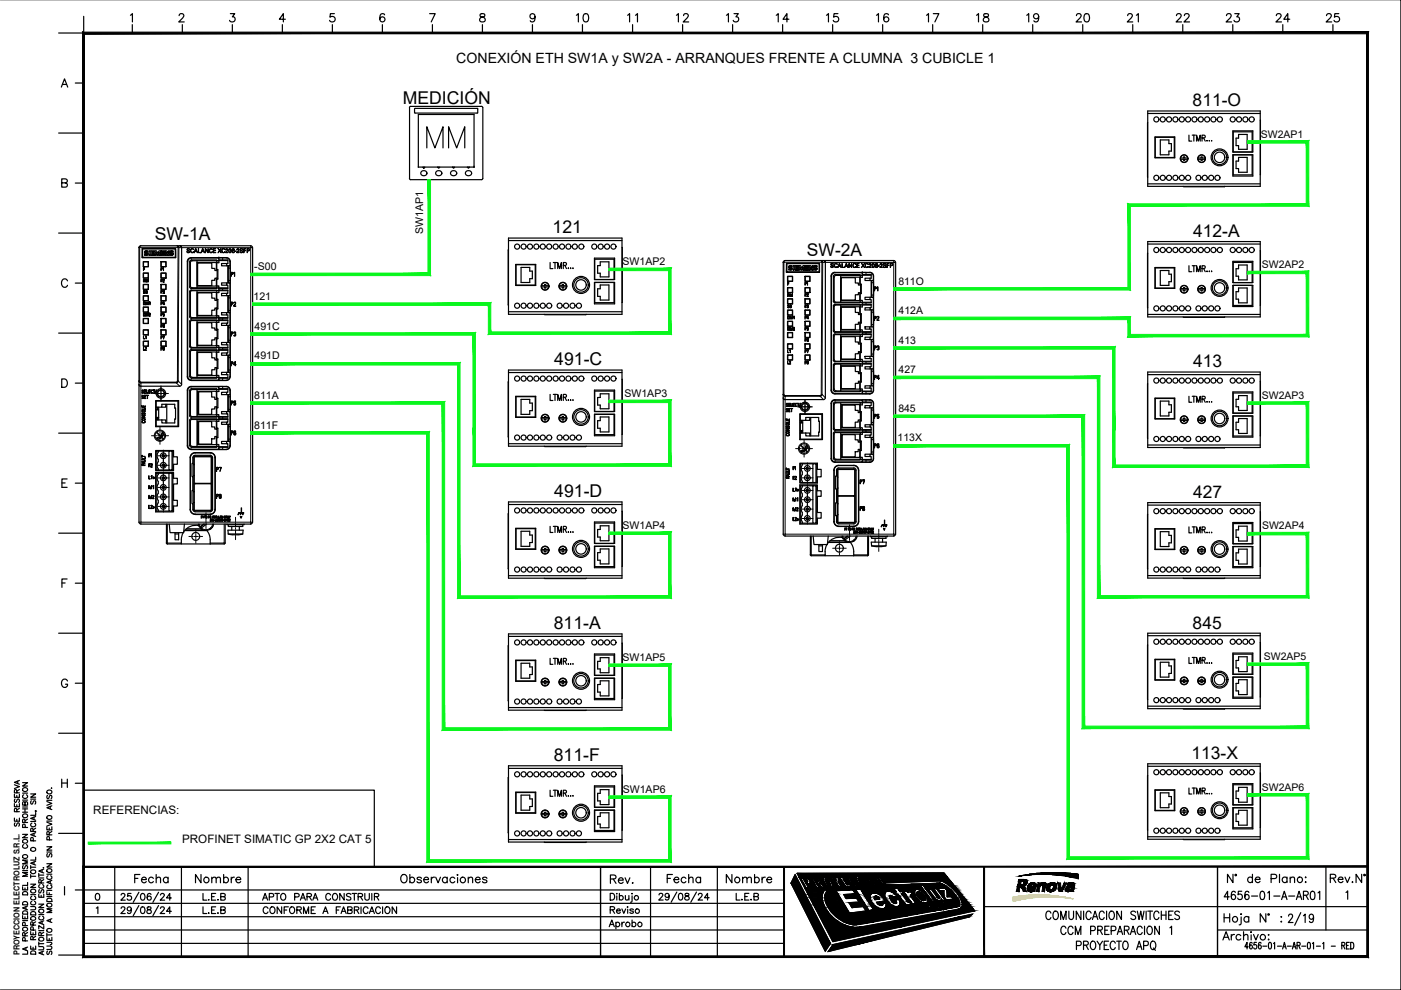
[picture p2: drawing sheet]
<svg xmlns="http://www.w3.org/2000/svg" width="297mm" height="210mm" viewBox="0 0 297 210" stroke-linecap="round" stroke-linejoin="round" font-family="sans-serif">
<defs><g id="words">
<text font-size="7.9" x="89.6" y="32.5">MM</text>
<g font-size="4.9">
<text x="121.4" y="6">10</text>
<text x="132.3" y="6">11</text>
<text x="142.5" y="6">12</text>
<text x="153.1" y="6">13</text>
<text x="163.7" y="6">14</text>
<text x="174.3" y="6">15</text>
<text x="184.9" y="6">16</text>
<text x="195.4" y="6">17</text>
<text x="206" y="6">18</text>
<text x="217" y="6">19</text>
<text x="227.2" y="6">20</text>
<text x="238.1" y="6">21</text>
<text x="248.4" y="6">22</text>
<text x="258.9" y="6">23</text>
<text x="269.5" y="6">24</text>
<text x="280.1" y="6">25</text>
<text x="27.5" y="188.4">Fecha</text>
<text x="40.6" y="188.4">Nombre</text>
<text x="128.4" y="188.4">Rev.</text>
<text x="140.4" y="188.4">Fecha</text>
<text x="153.1" y="188.4">Nombre</text>
</g>
<g font-size="3.7">
<text x="85.4" y="22">MEDICIÓN</text>
<text x="252.9" y="22.6">811-O</text>
<text x="32.8" y="50.8">SW-1A</text>
<text x="117.2" y="49.5">121</text>
<text x="253" y="50.2">412-A</text>
<text x="171.1" y="54.4">SW-2A</text>
<text x="117.5" y="77.5">491-C</text>
<text x="253" y="77.9">413</text>
<text x="117.5" y="105.4">491-D</text>
<text x="253" y="105.6">427</text>
<text x="117.4" y="133.4">811-A</text>
<text x="252.9" y="133.3">845</text>
<text x="117.4" y="161.3">811-F</text>
<text x="252.6" y="160.9">113-X</text>
</g>
<text font-size="3" x="96.7" y="13.3">CONEXIÓN ETH SW1A y SW2A - ARRANQUES FRENTE A CLUMNA 3 CUBICLE 1</text>
<g font-size="2.5">
<text x="19.8" y="172.6">REFERENCIAS:</text>
<text x="38.6" y="178.7">PROFINET SIMATIC GP 2X2 CAT 5</text>
</g>
<g font-size="2.2">
<text x="267.3" y="29.2">SW2AP1</text>
<text x="89.8" y="49.6" transform="rotate(-90 89.8 49.6)">SW1AP1</text>
<text x="53.9" y="57.3">-S00</text>
<text x="132" y="56.2">SW1AP2</text>
<text x="267.5" y="56.9">SW2AP2</text>
<text x="53.7" y="63.6">121</text>
<text x="190.5" y="60.4">811O</text>
<text x="54" y="69.9">491C</text>
<text x="190.5" y="66.6">412A</text>
<text x="54" y="76.2">491D</text>
<text x="190.5" y="72.8">413</text>
<text x="190.5" y="79.1">427</text>
<text x="53.9" y="84.5">811A</text>
<text x="132.4" y="84.2">SW1AP3</text>
<text x="190.5" y="87.3">845</text>
<text x="267.5" y="84.6">SW2AP3</text>
<text x="53.9" y="90.9">811F</text>
<text x="190.3" y="93.6">113X</text>
<text x="132" y="112.2">SW1AP4</text>
<text x="267.6" y="112.3">SW2AP4</text>
<text x="132" y="140.1">SW1AP5</text>
<text x="268" y="139.9">SW2AP5</text>
<text x="267.5" y="167.6">SW2AP6</text>
<text x="132" y="168.1">SW1AP6</text>
</g>
<text font-size="1.7" x="4.1" y="202.5" transform="rotate(-90 4.1 202.5)">PROYECCION ELECTROLUZ S.R.L.</text>
</g></defs>
<!-- layer: TEXTO -->
<g fill="none" stroke="#000" stroke-width=".25">
<path d="M87.1 22.6l-.3 .2v15l.3 .3M87.1 38.1h15M87.1 22.6h15M87.9 23h13.3l.1 .9-13.3 .1zM88.7 24.3v11.1M88.7 35.4h11.8M88.7 35.4h.1M89.3 36.4a.59 .59 0 0 1 1-.1 .59 .59 0 0 1-.2 .9h-.1a.56 .56 0 0 1-.7-.1 .56 .56 0 0 1 0-.7zM89.6 35.4h.5l-.2 .3zM92.5 36.4a.59 .59 0 0 1 .9-.1 .59 .59 0 0 1-.2 .9h-.1a.56 .56 0 0 1-.6-.1 .56 .56 0 0 1 0-.7zM92.8 35.4h.4l-.2 .3zM95.6 36.4a.59 .59 0 0 1 1-.1 .59 .59 0 0 1-.2 .9h-.1a.56 .56 0 0 1-.7-.1 .56 .56 0 0 1 0-.7z"/>
<path d="M95.9 35.4h.5l-.2 .3zM98.8 36.4a.59 .59 0 0 1 .9-.1 .59 .59 0 0 1-.1 .9h-.2a.56 .56 0 0 1-.6-.1 .56 .56 0 0 1 0-.7zM99.1 35.4h.5l-.3 .3zM100.5 35.4h.1M100.5 24.3v11.1M102.1 22.6l.3 .2-.1 15-.2 .3M17.7 167.5h61.7v16.3h-61.7z"/>
</g>
<!-- layer: 1 -->
<g fill="none" stroke="#000" stroke-width=".21">
<path d="M29.5 52.4h.1M29.6 52.5h-.2M29.6 52.4v.1M29.6 52.4h8.2M29.6 52.5v28.3M29.9 52.1l-.3 .3M30.7 53.6h.1M30.8 53.7h.1M30.9 53.4h.1M31 53.3h.1M31.1 53.8h.1M31.1 54.1h.1"/>
<path d="M31.2 54.1h.1M36.1 53.6h.1M36.2 53.7h.1M36.3 53.4h.1M36.4 53.3h.1M36.4 54.1h.1M36.5 53.8h.1M36.6 54.1h.1M37.8 52.4l-.3-.3 .4 .2v.2h15.3v58.2h-23.3v-29.5M37.8 52.4v.1M37.9 52.5h-.1l-.2 28.3M37.9 52.5l-.1 28.3"/>
<path d="M39.7 55.4l.1 .1M40.2 55.5l.2 .2M40.5 54.6l.1 .1M40.6 55.1l.2 .2M47.2 54.7v.4M48 54.6v.1M48.4 59.5h.4M48.4 56.8h.4M48.8 55.4v.1M53.2 52.1v.4h.4M166.1 55.6h.1M166.2 55.6h-.2"/>
<path d="M166.2 55.6v28l.3 .3M166.2 55.6h.1M166.2 55.6h8.1M166.5 55.2l-.3 .4M167.3 56.7h.1M167.4 56.8h.1M167.5 56.5h.1M167.6 56.4v.1M167.6 57.2h.1M167.7 56.9h.1M167.8 57.2h.1M172.6 56.7h.1"/>
<path d="M172.7 56.8h.1M172.8 56.5h.1M172.9 56.4v.1M173 57.2h.1M173 57h.1M173.1 57.2h.1M174.3 55.6l-.2 28.1-.2 .2M174.3 55.6h.1M174.3 55.6l-.2-.4 .3 .4M174.4 55.6l-.1 28M174.4 55.6h15.1v57.7h-23v-29.3M174.4 55.6h.1"/>
<path d="M176.2 58.5l.1 .1M176.7 58.6l.2 .2M177 57.8h.1M177.1 58.2l.2 .2M183.6 57.8v.4M184.4 57.8h.1M184.8 59.9h.4M185.2 58.5v.1M189.5 55.2v.4h.4M39.8 79.8l-.1 .1M40.2 74.5l.2 .1M40.2 68.1l.2 .2"/>
<path d="M40.2 61.8l.2 .1M40.4 79.6l-.2 .2M40.4 73.3l-.2 .2M40.4 67l-.2 .2M40.4 60.7l-.2 .1M40.5 74.2l.2 .1M40.5 67.8l.2 .2M40.5 61.5l.2 .1M40.7 73.7l-.2 .1M40.7 67.3l-.2 .2M40.7 61l-.2 .1M47.2 61.2v.3"/>
<path d="M47.2 67.5v.3M47.2 73.8v.3M48.4 63.2h.4M48.4 75.8h.4M48.4 72.2h.4M48.4 65.8h.4M48.4 69.5h.4M48.4 78.5h.4M48.8 79.8v.1M176.7 77.4l.2 .1M176.7 71.1l.2 .2M176.7 64.9l.2 .1"/>
<path d="M176.9 76.3l-.2 .1M176.9 70l-.2 .1M176.9 63.7l-.2 .2M177 77.1l.2 .1M177 70.8l.2 .1M177 64.6l.2 .1M177.2 76.6l-.2 .1M177.2 70.3l-.2 .2M177.2 64.1l-.2 .1M183.6 64.2v.4M183.6 70.5v.3M183.6 76.7v.4"/>
<path d="M184.8 66.2h.4M184.8 62.6h.4M184.8 78.7h.4M184.8 75.1h.4M184.8 68.8h.4M184.8 72.4h.4M29.5 80.8l.1 .3 .3 .1M29.6 80.8h-.2M29.6 80.8l.3 .2M29.9 81h7.5v.2h-7.5zM37.6 80.8h.2M37.6 80.8l-.2 .2"/>
<path d="M37.8 80.8l-.2 .3-.2 .1 .7 .7M37.8 80.8l.7 .7M39.7 82.7l.1 .1M39.8 94.4l-.1 .1M40.2 89.1l.2 .2M40.2 82.8l.2 .2M40.3 97h.1M40.4 88l-.2 .1M40.4 94.3l-.2 .1M40.5 81.9l.1 .1M40.5 88.8l.2 .1M40.6 82.4l.2 .2"/>
<path d="M40.6 95.2l-.1 .1M40.6 80.6l-.1 .1M40.7 88.3l-.2 .1M40.8 94.7l-.2 .1M40.8 80l-.2 .2M41.1 98.5h.1M41.1 96.9h.1M41.4 96h.1M44.6 96h.1M45.6 97h.1M47.2 80.2v.4M47.2 82v.4"/>
<path d="M47.2 88.4v.4M47.2 94.8v.5M48 95.3h.1M48 80.6v.1M48 81.9v.1M48.4 84.1h.4M48.4 86.8h.4M48.4 90.5h.4M48.4 93.1h.4M48.8 94.5h.1M48.8 82.7v.1M166.1 83.7l.1 .2 .3 .1"/>
<path d="M166.2 83.6h-.2M166.5 83.9h7.4v.1h-7.4zM174.1 83.6h.2M174.3 83.6l-.1 .3-.3 .1 .7 .7M174.3 83.6l.7 .7M176.2 85.5l.1 .1M176.3 97.1l-.1 .1M176.3 82.6l-.1 .1M176.7 91.9l.2 .1M176.7 85.6l.2 .2M176.8 99.7h.1M176.9 90.8l-.2 .1"/>
<path d="M176.9 97l-.2 .1M176.9 82.5l-.2 .1M177 84.8l.1 .1M177 91.6l.2 .1M177.1 85.3l.2 .1M177.1 98h-.1M177.1 83.5h-.1M177.2 91.1l-.2 .1M177.3 97.4l-.2 .2M177.3 82.9l-.2 .2M177.6 99.5h.1M177.8 98.7h.1"/>
<path d="M181 98.7h.1M182 99.7h.1M183.6 83.1v.4M183.6 84.8v.5M183.6 91.2v.4M183.6 97.6v.4M184.4 98h.1M184.4 83.5h.1M184.4 84.8h.1M184.8 86.9h.4M184.8 89.6h.4M184.8 93.2h.4"/>
<path d="M184.8 95.8h.4M184.8 81.3h.4M185.2 97.2h.1M185.2 82.7h.1M185.2 85.5v.1M29.5 110.7h.4v.4M35.3 115.1h3.1M35.5 111.1v4.2M39.5 112.2h3.2M40.3 108h.1M41.1 108.2h.1M41.1 104.4h.1"/>
<path d="M41.4 102.5v.1M41.4 109v.1M42.2 111.1l.2 .5M44.6 102.5v.1M44.6 109v.1M45.1 111.1a1.45 1.45 0 0 1-2.4 .8M45.6 108h.1M47.5 111.1v4h-2.9M47.7 115.1h-.2v.2M53.6 110.7h-.4v.4M166.1 113.3h.4v.4M171.8 117.6h3.1"/>
<path d="M172 113.7v4.1M175.9 114.7h3.3M176.8 110.6h.1M177.6 110.8h.1M177.6 101.2h.1M177.6 107h.1M177.8 105.1v.1M177.8 111.6h.1M178.7 113.6l.2 .6M181 105.1v.1M181 111.6h.1M181.5 113.6a1.43 1.43 0 0 1-2.4 .9"/>
<path d="M182 110.6h.1M183.9 113.7v3.9h-2.9M184.1 117.6h-.2v.2M189.9 113.3h-.4v.4"/>
<circle cx="34.1" cy="83.4" r=".67"/>
<circle cx="170.7" cy="86.2" r=".65"/>
</g>
<g fill="none" stroke="#000" stroke-width=".25">
<path d="M29.9 52.1l-.4 .3v58.3l.4 .4M29.9 52.1h8.2M30.1 54.6h7.1M30.2 52.7l-.1 1.9M30.2 52.7h7M30.2 54.6h7h-7v-1.9h7v1.9M30.4 57.9h1.1v1.1h-1.1zM30.4 55.5h1.1v1.1h-1.1zM30.4 55.5h1v1h-1zM30.4 57.9h1v1h-1zM30.7 53.5v.1M30.7 54.1h.4"/>
<path d="M30.7 53.9h.4M30.7 54.1h.1M30.7 53.9v.2M30.7 53.6l.1 .1M30.7 53.5l.1 .1M30.8 53.7l.3 .1M30.9 53.5l.3 .1M30.9 53.4h.1M30.9 53.3v.1M31 53.3h-.1M31 53.3l.3 .1M31.1 53.8h.1"/>
<path d="M31.1 53.8v.1M31.2 54.1h-.5M31.2 53.6l.2 .2-.2 .3M31.3 53.4a.32 .32 0 0 0-.4-.2 .32 .32 0 0 0-.2 .3M31.4 53.8l-.2 .3M31.4 53.8h.1M31.6 54.1h.2h-.2v-.9h.2v.9M32.1 54.1v-.9h.6v.1h-.4v.3h.4v.1h-.4v.2h.4v.2M32.1 54.1h.6zM32.3 53.7h.4M32.7 53.7h.1M32.7 53.3l-.4 .1"/>
<path d="M32.9 54.1h.2M33.1 53.5l.2 .6h.2l.2-.6M33.1 54.1h-.2v-.9h.3l.3 .5 .2-.5h.3v.9M33.1 53.5v.6M33.3 54.1h.1M33.7 54.1h.3zM33.7 53.5v.6M34.1 57.9h1.1v1.1h-1.1zM34.1 55.5h1.1v1.1h-1.1zM34.2 55.5h1v1h-1zM34.2 57.9h1v1h-1zM34.2 53.2h.7v.1h-.4v.3h.3v.1h-.3v.2h.4v.2h-.7z"/>
<path d="M34.2 54.1h.1M34.5 53.7h.3M34.8 53.7h.1M34.9 54.1h-.7M34.9 53.3l-.4 .1M35.1 54.1v-.9h.2l.4 .6v-.6h.2v.9M35.1 54.1h.1zM35.2 54.1v-.6l.4 .6M35.6 54.1h.3zM36 53.5l.1 .1M36 54.1h.4M36.1 54.1h.1"/>
<path d="M36.1 53.9v.2M36.1 53.6l.1 .1zM36.2 53.7l.3 .2zM36.3 53.4h.4a.32 .32 0 0 0-.4-.2 .32 .32 0 0 0-.2 .3M36.3 53.4h.1M36.3 53.5l.3 .1M36.4 53.8v.1h-.4M36.6 54.1h-.6M36.6 53.6l.1 .2-.1 .3M36.7 53.8l-.1 .3M36.8 53.8h.1M37.2 52.7v1.9"/>
<path d="M37.9 52.4h-.1M38.1 52.1h15l.4 .4M38.1 52.1l.4 .4v29M39.9 54.9l.6-.3h7.5a.79 .79 0 0 1 .8 .8v24.5a.84 .84 0 0 1-.8 .8h-7.5a.79 .79 0 0 1-.8-.8v-24.5zM40.4 55.7v5l.1 .3h5.5M41.8 55.3v5.7M41.9 55.8h3v1.1h.7v.5h.4v1.6h-.4v.4h-.7v1.2h-3zM46 55.7v1.4h.2v2.1h-.2v1.4M46.2 57.2h-.3v-1.5h-4.1v5h4.1v-1.6h.3M46.4 55.3v.4h-.4v-.4h-5.2h-.2l-.2 .4M46.4 54.7h.1M46.4 55.2h1.9"/>
<path d="M46.4 55.1h.8M47.2 54.7h-.8M47.2 55.1h1.1v.8h-1.3v.5h1.1M48 54.7a.79 .79 0 0 1 .8 .8M48.1 60h-1.1v.5h1.1M48.1 55.9v.5h.3M48.3 56.4v3.6M48.4 56.4v3.6M48.8 55.5v.9h-.4M48.8 56.4v3.6M53.6 52.5l-.1 58.4-.4 .2h-23.2M166.5 55.2l-.4 .4v57.6l.4 .4"/>
<path d="M166.5 55.2h8.1M166.7 57.7h7M166.8 55.8l-.1 1.9M166.8 55.9h6.9M166.8 55.8h6.9M166.8 57.7h6.9h-6.9v-1.8h6.9v1.8M167 58.6h1v1.1h-1zM167 58.6h1v1h-1zM167.2 56.6l.1 .1M167.2 57v.2M167.3 57.2h.3M167.3 56.7l.4 .2"/>
<path d="M167.3 56.7l.1 .1M167.5 56.5h.1M167.5 56.6l.4 .2-.1 .4M167.6 56.5h.3M167.6 56.4l.3 .1M167.6 56.4l-.1 .2M167.7 56.9v.1M167.7 56.9l-.1 .2-.4-.1M167.8 57.2h-.5M167.9 56.5a.32 .32 0 0 0-.4-.2 .32 .32 0 0 0-.2 .4M167.9 57l-.1 .2M168.2 57.2v-.9h.2v.9"/>
<path d="M168.2 57.2h.2zM168.6 57.2v-.9h.7v.2h-.4v.2h.3v.1h-.3v.3h.4v.1M168.6 57.2h.7zM168.9 56.8h.3M169.2 56.8h.1M169.3 57.2h.1M169.3 56.5h-.4M169.4 57.2h.2M169.6 56.7l.3 .5h.2l.2-.5M169.6 57.2h-.2v-.9h.3l.3 .6 .3-.6h.3v.9M169.6 56.7v.5M169.9 57.2h.1"/>
<path d="M170.3 57.2h.3zM170.3 56.7v.5M170.6 57.2h.1M170.7 58.6h1v1.1h-1zM170.7 58.6h1v1h-1zM170.8 57.2h.1M170.8 57.2h.6h-.6v-.9h.6v.2h-.4v.2h.4v.1h-.4v.3h.4v.1M171 56.8h.4M171.4 56.8h.1M171.4 56.5h-.4M171.6 57.2v-.9h.3l.3 .6v-.6h.2v.9M171.6 57.2h.2z"/>
<path d="M171.8 57.2h.1M171.8 56.7l.3 .5-.3-.6v.6M172.1 57.2h.3zM172.1 57.2h.1M172.6 57h.3M172.6 56.6l.1 .2M172.6 57.2h.4M172.6 57v.2M172.7 56.8l.3 .2M172.8 56.5h.1M172.8 56.6l.4 .2-.1 .4M172.9 56.4l-.1 .1"/>
<path d="M172.9 56.4l.3 .1zM173 57h.1M173 56.9l-.1 .2M173.2 56.5a.3 .3 0 0 0-.4-.2 .3 .3 0 0 0-.1 .5M173.3 57l-.3 .2h-.4M173.7 55.8v1.9M174.4 55.6h-.1M174.6 55.2h14.9l.4 .4M174.6 55.2l.4 .3-.1 29-.3 .2h-8.3l-.2-.3M176.2 58.5v24.2M176.7 58.6l.2-.3 .2-.1h5.3v.2h.4v-.6h-5.7a.79 .79 0 0 0-.8 .8v24a.79 .79 0 0 0 .8 .8l5.7 .1v-.6M176.7 58.6v5.3"/>
<path d="M177 57.7a.79 .79 0 0 0-.8 .8M177 57.8h7.4M178.3 58.4v5.7M178.4 58.9h2.9v1.1h.7v.4h.5v1.7h-.5v.4h-.7v1.1h-2.9zM182.4 58.8v1.4h.2v2.1h-.2v1.4M182.8 58.2h1.9v.8h-1.3v.5h1.1M182.8 58.4v.4h-.4v-.4h-5.4l-.1 .4v4.9M182.8 57.8h.1M182.8 58.3h1.9M183.6 57.8h-.8M184.4 57.8a.79 .79 0 0 1 .8 .8v.9h-.4M184.4 57.7a.79 .79 0 0 1 .8 .8v24.2a.79 .79 0 0 1-.8 .8"/>
<path d="M184.5 59v.5h.3M184.7 59.5v3.5M184.8 59.9v3.1M184.8 59.5v.4M185.2 59.5v.4M185.2 59.9v3.1M189.9 55.6v57.7M30.4 69.9h1.1v1.1h-1.1zM30.4 67.5h1.1v1.1h-1.1zM30.4 65.1h1.1v1.1h-1.1zM30.4 62.7h1.1v1.1h-1.1zM30.4 60.3h1.1v1.1h-1.1z"/>
<path d="M30.4 72.3h1.1v1.1h-1.1zM30.4 60.3h1v1h-1zM30.4 62.8h1v.9h-1zM30.4 65.1h1v1.1h-1zM30.4 67.6h1v1h-1zM30.4 70h1v1h-1zM30.4 72.4h1v1h-1zM34.1 69.9h1.1v1.1h-1.1zM34.1 67.5h1.1v1.1h-1.1zM34.1 65.1h1.1v1.1h-1.1zM34.1 62.7h1.1v1.1h-1.1zM34.1 60.3h1.1v1.1h-1.1z"/>
<path d="M34.1 72.3h1.1v1.1h-1.1zM34.2 60.3h1v1h-1zM34.2 62.8h1v.9h-1zM34.2 65.1h1v1.1h-1zM34.2 67.6h1v1h-1zM34.2 70h1v1h-1zM34.2 72.4h1v1h-1zM40.2 73.5l.3 .3h5.5v-.1h.4v.6l-5.9-.1-.3 .3M40.2 67.1l.3 .4 5.9-.1v.5l-5.9-.1M40.2 60.8l.3 .3 5.9-.1v.6l-5.9-.1-.3 .3M40.2 74.5v5.3l.2 .3 5.6 .1v-.2h.4M40.2 60.8v-5.3l.2-.3 5.6-.1v.2h.4v-.6h-5.8a.79 .79 0 0 0-.8 .8v24.3a.79 .79 0 0 0 .8 .8"/>
<path d="M40.2 61.8v5.4M40.2 68.1v5.4M40.4 73.3l.3 .4h5.3v-.4h.4v.4h1.9M40.4 67l.3 .3 5.3 .1v-.5h.4v.5l1.9-.1M40.4 74.6v5l.4 .4M40.5 67.8l-.3 .3M40.7 74.3l-.3 .3M40.7 61.6l-.3 .3v5.1M40.7 74.3h5.3M40.7 61.6h5.3M41.8 61.6v5.7M41.8 68v5.7"/>
<path d="M41.8 74.3v5.7M41.9 74.7h3v1.2h.7v.4h.4v1.6h-.4v.5h-.7v1.1h-3zM41.9 68.4h3v1.1h.7v.5h.4v1.6h-.4v.5h-.7v1.1h-3zM41.9 62.1h3v1.1h.7v.5h.4v1.6h-.4v.5h-.7v1.1h-3zM46 74.7v1.4h.2v2.1h-.2v1.4M46 68.4v1.4h.2v2h-.2v1.5M46 62v1.5h.2v2h-.2v1.4M46 74.3v.4h.4v-.4h1.9M46 61.6v.4h.4v-.4M46 61v-.4h.4v.4h1.9M46.2 76.2h-.3v-1.6h-4.1v5h4.1v-1.5h.3M46.2 69.8h-.3v-1.5h-4.1v5h4.1v-1.5h.3"/>
<path d="M46.2 63.5h-.3v-1.5h-4.1v5h4.1v-1.5h.3M46.4 61.6h1.9M46.4 61.5h.8M46.4 67.8h.8M46.4 74.1h.8M47 72.6h1.1v.5h-1.1zM47 66.3h1.1v.5h-1.1zM47.2 61.1l-.8 .1M47.2 67.5h-.8M47.2 73.8h-.8M47.2 74.1h1.1v.7h-.2v.5h.3M47.2 67.8h1.1v.7h-.2v.5h.3"/>
<path d="M47.2 61.2h1.1v-.7h-.2v-.5h.7v2.7h-.4M47.2 61.5h1.1v.7h-.2v.5h.3M48.1 78.9h-1.1v.5h1.3v.8h-1.1M48.1 79.4v-.5h.7v.9a.83 .83 0 0 1-.8 .8h-.8M48.1 74.8h-1.1v.5h1.1M48.1 72.6h.7v2.7h-.4M48.1 68.5h-1.1v.5h1.1M48.1 66.3h.7v2.7h-.4M48.1 62.2h-1.1v.5h1.1M48.1 66.8h.2v.7h-1.1M48.1 73.1h.2v.7h-1.1M48.3 68l-1.9-.1v.5h-.4v-.4h-5.5l-.1 .3v5"/>
<path d="M48.3 62.7v3.6M48.3 69v3.6M48.3 75.3v3.6M48.4 63.2v2.6M48.4 65.8v.5M48.4 75.3v3.6M48.4 69v3.6M48.4 62.7v.5M48.8 69v3.6M48.8 75.3v3.6M48.8 62.7v.5M48.8 65.8v.5"/>
<path d="M48.8 63.2v2.6M167 72.9h1v1.1h-1zM167 70.5h1v1.1h-1zM167 68.1h1v1.1h-1zM167 65.7h1v1.1h-1zM167 63.3h1v1.1h-1zM167 61h1v1h-1zM167 75.3h1v1h-1zM167 63.4h1v1h-1zM167 65.8h1v1h-1zM167 68.1h1v1h-1zM167 70.5h1v1h-1z"/>
<path d="M167 72.9h1v1h-1zM170.7 61h1v1h-1zM170.7 72.9h1v1.1h-1zM170.7 70.5h1v1.1h-1zM170.7 68.1h1v1.1h-1zM170.7 65.7h1v1.1h-1zM170.7 63.3h1v1.1h-1zM170.7 75.3h1v1h-1zM170.7 63.4h1v1h-1zM170.7 65.8h1v1h-1zM170.7 68.1h1v1h-1zM170.7 70.5h1v1h-1z"/>
<path d="M170.7 72.9h1v1h-1zM176.7 76.4l.3 .3 5.8-.1v.6l-5.8-.1-.3 .3M176.7 70.1l.3 .4 5.8-.1v.5l-5.8-.1-.3 .3M176.7 63.9l.3 .3 5.8-.1v.6l-5.8-.1M176.7 64.9v5.2M176.7 71.1v5.3M176.7 77.4v5.2M176.8 76.3l.4 .3M176.8 70l.4 .3M176.8 63.7l.4 .4M176.9 77.5v5l.3 .4M176.9 65v5"/>
<path d="M176.9 71.3v5M177 64.5l-.3 .4M177.2 77.2l-.4 .3M177.2 70.9l-.4 .4M177.2 64.7l-.4 .3M177.2 77.2h5.2v.4h.4v-.4h1.9M177.2 76.6h5.2v-.4h.4v.4h1.9M177.2 70.3l5.2 .1v-.5h.4v.5l1.9-.1M177.2 64.7h5.2v.4h.4v-.4h1.9M177.2 64.1h5.2v-.4h.4v.4h1.9M178.3 64.7v5.6M178.3 70.9v5.7"/>
<path d="M178.3 77.2v5.7M178.4 77.7h2.9v1.1h.7v.4h.5v1.6h-.5v.5h-.7v1.1h-2.9zM178.4 71.4h2.9v1.1h.7v.5h.5v1.6h-.5v.4h-.7v1.1h-2.9zM178.4 65.1h2.9v1.1h.7v.5h.5v1.6h-.5v.5h-.7v1.1h-2.9zM182.4 77.6v1.4h.2v2h-.2v1.5M182.4 71.3v1.5h.2v2h-.2v1.4M182.4 65.1v1.4h.2v2h-.2v1.4M182.6 60.3h-.3v-1.5h-4v4.9h4v-1.5h.3M182.6 79.1h-.3v-1.6h-4v5h4v-1.5h.3M182.6 72.8h-.3v-1.5h-4v4.9h4v-1.5h.3M182.6 66.5h-.3v-1.5h-4v5h4v-1.5h.3M182.8 77l1.9 .1v.7h-.2v.4h.3"/>
<path d="M182.8 70.8h1.9v.7h-.2v.5h.3M182.8 64.2h1.9v-.7h-.2v-.5h.7v2.7h-.4M182.8 64.5h.8M183.4 75.6h1.1v.4h-1.1zM183.4 69.3h1.1v.5h-1.1zM183.6 64.6h1.1v.6h-.2v.5h.3M184.5 77.8h-1.1v.4h1.1M184.5 75.6h.7v2.6h-.4M184.5 71.5h-1.1v.5h1.1M184.5 69.3h.7v2.7h-.4M184.5 65.2h-1.1v.5h1.1M184.5 63h-1.1v.5h1.1"/>
<path d="M184.5 69.8h.2v.7h-1.9M184.5 76h.2v.7h-1.9M184.7 70.9h-1.9v.4h-.4v-.4h-5.2M184.7 65.7v3.6M184.7 72v3.6M184.7 78.2v3.6M184.8 72.4v3.2M184.8 68.8v.5M184.8 65.7v3.1M184.8 78.2v3.1M184.8 72v.4M185.2 65.7v3.1"/>
<path d="M185.2 78.2v3.1M185.2 72v.4M185.2 68.8v.5M185.2 72.4v3.2M29.5 80.8h.1M33 95.5h3.8v1.4h.8v1.5h-.8v1.4h-3.8zM33 84.9h4.9v5.6h-4.9zM33.1 89v-.5h.3v.5M33.1 86.3h1.2v-.6h2.7v.8h.2v2.4h-.2v.8h-2.7v-.7M33.1 84.9v3.6M33.1 89v1.5M33.1 85h4.6v5.4h-4.6"/>
<path d="M33.1 89h1.2M33.4 88.5h.2v.5M33.4 86.3v.6h-.3M33.6 95.6h-.5v4h2.7M33.6 95.6l-.1 .3a1.32 1.32 0 0 0 0 1.5M33.6 97.4l-.1 .5a1.32 1.32 0 0 0 0 1.5M33.6 99.4v.2M33.6 95.6h2.2M33.6 86.3v.6h-.2M33.6 86.9v1.6M34.3 89h.8v.7M34.4 98.4h.4v.4h-.4z"/>
<path d="M34.4 96.4h.4v.5h-.4zM35.1 85.7v.6h-.8M35.4 85.7v4M35.8 95.6h.7v4h-.7zM36.5 95.6h.1v4h-.1M38.5 81.5l-.2 .3-.2 .1h-8.4l-.2-.4M39.9 82.2l.6-.3h7.5a.79 .79 0 0 1 .8 .8v11.8a.84 .84 0 0 1-.8 .8h-7.5a.79 .79 0 0 1-.8-.8v-11.8zM40.2 88.1l.3 .3 5.9-.1v.6M40.2 88.1v-5.3l.2-.3 5.6-.1v.2h.4v-.6h-5.8a.79 .79 0 0 0-.8 .8v11.6a.79 .79 0 0 0 .8 .8M40.2 89.1v5.3l.2 .4h5.6v-.1h.4v.5h-5.8M40.3 97a1.07 1.07 0 0 1 1.1-1h3.2a1.07 1.07 0 0 1 1 1v11M40.3 97v11"/>
<path d="M40.4 94.3l.4 .4h5.2v-.5h.4v.5M40.4 83v5l.1 .3h5.5M40.7 88.9l-.3 .3v5.1M40.7 88.9h5.3M40.8 80h5.2M41.1 98.5l.1-1.6h3.6v11.3h-3.6v-9.7M41.1 96.7h3.5l.2 .2 .1 11.1-.3 .3h-3.5zM41.8 82.6v5.7M41.8 88.9v5.8M42.1 89.4h2.8v1.1h.6v.5h.5v1.6h-.5v.4h-.6v1.2h-2.8zM42.1 83.1h2.8v1.1h.6v.5h.5v1.5h-.5v.5h-.6v1.2h-2.8zM46 89.3v1.5h.2v2h-.2v1.4"/>
<path d="M46 83v1.4h.2v2.1h-.2v1.4M46 88.3v-.4h.4v.4M46 88.9v.4h.4v-.4M46 80v-.4h.4v.4M46.2 90.8h-.3v-1.5h-4v5h4v-1.6h.3M46.2 84.5h-.3v-1.5h-4v5h4v-1.6h.3M46.4 82.6v.4h-.4v-.4h-5.2h-.2l-.2 .4M46.4 95.2h.1M46.4 88.9l-5.9-.1-.3 .3M46.4 80.6h.1M46.4 80v.6h-5.8M46.4 82.5h1.9"/>
<path d="M46.4 88.3h1.9M46.4 88.9h1.9M46.4 94.7h1.9M46.4 80.1h1.9M46.4 82h.1M46.4 82.4h.8M46.4 88.8h.8M46.4 95.2l.8 .1M46.4 80.6h.8M47 83.2h1.1v.5h-1.1zM47.2 88.4l-.8 .1M47.2 94.8l-.8 .1"/>
<path d="M47.2 80.2h-.8M47.2 82h-.8M47.2 94.8h1.1v-.7h-.2v-.5h.7v.9a.83 .83 0 0 1-.8 .8M47.2 88.4h1.1v-.7h-.2v-.4h.7v2.7M47.2 88.8h1.1v.7h-.2v.5h.7M47.2 82.4h1.1v.8h-.2M48 82a.79 .79 0 0 1 .8 .8M48.1 93.6h-1.1v.5h1.1M48.1 89.5h-1.1v.5h1.1M48.1 87.3h-1.1v.4h1.1M48.1 83.7h.3M48.3 83.7v3.6"/>
<path d="M48.3 90v3.6M48.4 86.8v.5M48.4 93.1v.5M48.4 83.7v3.1M48.4 90v3.1M48.8 82.8v.9h-.4M48.8 83.7v3.1M48.8 90v3.1M48.8 86.8v.5M48.8 93.1v.5M166.1 83.6v.1M169.6 98.2h3.7v1.3h.8v1.6h-.8v1.3h-3.7z"/>
<path d="M169.6 87.7h4.8v5.5h-4.8zM169.7 91.8v-.5h.2v.5M169.7 89.1h1.1v-.6h2.8v.8h.1v2.3h-.1v.8h-2.8v-.6M169.7 87.7v3.6M169.7 91.8v1.4M169.7 87.9h4.6v5.2h-4.6M169.7 91.8h1.1M169.9 91.3h.3v.5M169.9 89.1v.6h-.2M170.1 98.3h-.4v4h2.6M170.1 98.3v.3a1.3 1.3 0 0 0 0 1.5v.5a1.32 1.32 0 0 0 0 1.5v.2M170.1 98.3h2.2"/>
<path d="M170.2 89.1v.6h-.3M170.2 89.7v1.6M170.8 91.8h.9v.6M171 99.1h.4v.4h-.4zM171.7 88.5v.6h-.9M171.9 88.5v3.9M172.3 98.3h.7v4h-.7zM173 98.3h.2v4h-.2M176.2 97.2a.79 .79 0 0 0 .8 .8h7.4M176.2 82.7a.79 .79 0 0 0 .8 .8h7.4M176.2 85.5v11.7M176.3 85.6v11.5a.83 .83 0 0 0 .8 .9h5.7v-.6h-.4v.2h-5.3l-.4-.5"/>
<path d="M176.7 82.6l.4 .4M176.7 90.9l.3 .3 5.8-.1v.6M176.7 85.6v5.3M176.7 91.9v5.2M176.8 99.7v10.9M176.8 90.8l.4 .3M176.9 97l.4 .4h5.1v-.4h.4v.4M176.9 92v5M177 91.6l-.3 .3M177 91.6l5.8 .1M177.1 84.8a.79 .79 0 0 0-.8 .8M177.1 84.9h5.7v.5h-.4v-.1h-5.3h-.2l-.2 .3"/>
<path d="M177.1 99l.7-.3h3.2a1.02 1.02 0 0 1 1 1v10.9a1.02 1.02 0 0 1-1 1h-3.2a.98 .98 0 0 1-.9-1v-10.9zM177.2 91.7l-.4 .3M177.2 91.1h5.2v-.4h.4v.4h1.9M177.3 82.9h5.1M177.4 99.4l.4-.2h3.2l.4 .2 .1 11.2-.2 .4-3.5 .1-.4-.3v-1.5h-.2v-2.7h.2l-.2-5.7h.2zM177.8 98.7a1.05 1.05 0 0 0-1 1M178.3 85.4v5.7M178.3 91.7v5.7M178.6 92.2h2.7v1.1h.7v.4h.4v1.6h-.4v.5h-.7v1.1h-2.7zM178.6 85.9h2.7v1.1h.7v.5h.4v1.5h-.4v.5h-.7v1.1h-2.7zM181 98.7a1.05 1.05 0 0 1 1.1 1v10.9a1.05 1.05 0 0 1-1.1 1h-3.2a1.05 1.05 0 0 1-1-1M181.3 99.7v11l-.3 .2h-3.4v-1.8"/>
<path d="M181.3 99.7l-.3-.3h-3.4v9.7M182.4 92.1v1.4h.2v2h-.2v1.5M182.4 85.8v1.5h.2v2h-.2v1.4M182.4 85.4l-5.4 .1-.1 .3v5M182.4 85.4v.4h.4v-.4M182.4 82.9v-.4h.4v.4M182.6 93.5h-.3v-1.5h-3.9v5h3.9v-1.5h.3M182.6 87.3h-.3v-1.5h-3.9v4.9h3.9v-1.5h.3M182.8 91.3l1.9-.1v-.7h-.2v-.4h.7v2.6M182.8 91.5l1.9 .1v.7h-.2v.4h.7M182.8 85.2l1.9 .1v.7h-.2M182.8 84.9l.4-.1a1.83 1.83 0 0 1 1.9 .5l.1 1.2h-.4"/>
<path d="M182.8 91.7v.4h-.4v-.4h-5.2M182.8 98h.1M182.8 83.5h.1M182.8 82.9h-.4v.2h-5.3M182.8 85.4h1.9M182.8 91.7h1.9M182.8 97.4h1.9M182.8 82.9h1.9M183.4 86h1.1v.5h-1.1zM183.6 83l-.8 .1M184.4 84.7a.79 .79 0 0 1 .8 .8v11.7M184.4 84.8l-7.4-.1a.79 .79 0 0 0-.8 .8"/>
<path d="M184.5 96.3h-1.1v.5h1.1M184.5 92.3h-1.1v.4h1.1M184.5 90.1h-1.1v.4h1.1M184.5 81.8h-1.1v.5h1.3v.8h-1.1M184.5 82.3v-.5h.7v.9a.79 .79 0 0 1-.8 .8l-1.6-.1M184.5 86.5h.3M184.7 86.5v3.6M184.7 92.7v3.6M184.8 93.2v3.1M184.8 81.3v.5M184.8 86.5v3.6M184.8 92.7v.5"/>
<path d="M185.2 97.2a.79 .79 0 0 1-.8 .8l-1.6-.1M185.2 97.2v-.9h-.7v.5h.2v.8h-1.9M185.2 86.5v3.6M185.2 92.7v.5M185.2 81.3v.5M185.2 93.2v3.1M185.2 97.2a.79 .79 0 0 1-.8 .8M33 100.2h3.8v1.2h.8v1.2h-.8v3.5h.8v1.2h-.8v1.2h-3.8zM33.5 100.6a1.31 1.31 0 0 0 .1 1.5l-.1 .5a1.31 1.31 0 0 0 .1 1.5l-.1 .5a1.32 1.32 0 0 0 0 1.5l.1 .5a1.28 1.28 0 0 0-.1 1.5l.1 .3M33.6 100.3h-.5v8.1h2.7M33.6 100.3h2.2M33.6 100.3v.3"/>
<path d="M34.4 107.2h.4v.4h-.4zM34.4 101.1h.4v.5h-.4zM34.4 105.1h.4v.5h-.4zM34.4 103.1h.4v.4h-.4zM35.3 111.1v4M35.8 100.3h.7v8.1h-.7zM35.9 111.1l.2 1.8h2.8l.2-1.8M36.5 100.3h.1v8.1h-.1M37.1 112.9v1.5h.8v-1.5M37.1 113.2h.8M38.4 115.3h9.1M38.8 112.9l-.3 1.1-.1 1.3h-2.9l-.2-.2"/>
<path d="M39.1 112.5h4.8M39.5 112.1h3.2M40.3 108a1.1 1.1 0 0 0 1.1 1.1h3.2a1.07 1.07 0 0 0 1-1.1M40.4 108v-11a1.01 1.01 0 0 1 1-1h3.2a1.01 1.01 0 0 1 1 1v11M40.4 108a1.01 1.01 0 0 0 1 1M40.9 108v-1.2h-.2v-2.8h.2l-.2-5.7h.2v-1.5l.5-.3h3.2l.4 .3 .1 .2v11M40.9 108v.2l.5 .3h3.2l.2-.1 .3-.4M41.1 100.8h.1M41.1 104.2h.1M41.1 106.5h.1M41.2 102.5h3.6M41.2 102.6h3.6"/>
<path d="M41.4 109h3.2M42.1 111.1l.2 .6 .9-.6M42.1 111.4a3.1 3.1 0 0 0-3.2 1.4M42.4 111.6l.1 .1M42.7 112.1h.1M43.4 111.1l-.9 .6 .1 .3 1.2-.9M43.8 112.4l.6 1.2 .2 1.7M44.7 112.1h.1M45.3 111.1l-.3 .8-.8 .5h-.9l-.7-.4M45.6 108a1.01 1.01 0 0 1-1 1M47.7 115.1l-.2 .2M47.7 111.1v4"/>
<path d="M48.1 111.1v.1h3.6v-.1M48.4 113.2l2.1 .2M48.4 113.2l-.1-.8h3.2v.8M48.4 113.2h3.1M48.4 111.2v.4h3.1v-.4M49.1 111.6v.8M50.7 111.6v.8M51.5 113.2l-1 .2M169.6 102.8h3.7v1.2h.8v1.2h-.8v3.5h.8v1.2h-.8v1.2h-3.7zM170.1 103h-.4v7.9h2.6M170.1 103v.2a1.32 1.32 0 0 0 0 1.5v.5a1.35 1.35 0 0 0 0 1.5v.5a1.3 1.3 0 0 0 0 1.5M170.1 108.7v.5a1.3 1.3 0 0 0 0 1.5v.2"/>
<path d="M170.1 103h2.2M171 109.7h.4v.4h-.4zM171 101.1h.4v.4h-.4zM171 103.8h.4v.4h-.4zM171 107.8h.4v.4h-.4zM171 105.8h.4v.4h-.4zM171.8 113.7v3.9M172.3 103h.7v7.9h-.7zM172.4 113.7l.2 1.8h2.8l.2-1.8M173 103h.2v7.9h-.2M173.6 115.5v1.4h.8v-1.4M173.6 115.7h.8"/>
<path d="M174.9 117v.8h-2.9l-.2-.2M175.3 115.5l-.4 1.4M175.6 115h4.7M176 114.7h3.1M177.6 101.2l.1-1.7h3.5v11.3h-3.5v-9.6M177.6 103.5h.1M177.6 106.8h.1M177.6 109.1h.1M177.7 105.1h3.5M177.7 105.2h3.5M178.5 113.7l.2 .5h.2M178.6 114a3 3 0 0 0-3.2 1.3"/>
<path d="M178.9 114.2h.1M179.1 114.7h.1M179.6 113.7l-.7 .5M179.8 113.7l-.8 .6v.2M180.2 113.7l-1.2 .8M180.3 115l.6 1.1 .1 .8M181 117v.8M181.1 114.7h.1M181.7 113.7l-.4 .8-.7 .4h-.9l-.7-.4M184.1 113.7v4.1h-9.2M184.5 113.7v.1h3.6v-.1M184.7 114.9h3.2l-.1 .8h-3z"/>
<path d="M184.8 115.7l1 .2M184.8 113.8v.3h3v-.3M185.5 114.1v.8M185.8 115.9h1.1M187.1 114.1v.8M187.8 115.7l-.9 .2M189.9 113.2l-.4 .4-23 .1"/>
<circle cx="34.1" cy="83.4" r="1.01"/>
<circle cx="34.1" cy="83.4" r=".77"/>
<circle cx="34.6" cy="96.6" r=".6"/>
<circle cx="34.6" cy="98.6" r=".6"/>
<circle cx="170.7" cy="86.3" r=".98"/>
<circle cx="170.7" cy="86.2" r=".77"/>
<circle cx="171.2" cy="99.3" r=".6"/>
<circle cx="34.6" cy="105.3" r=".6"/>
<circle cx="34.6" cy="103.3" r=".6"/>
<circle cx="34.6" cy="107.4" r=".6"/>
<circle cx="34.6" cy="101.3" r=".6"/>
<circle cx="41.5" cy="113.7" r=".84"/>
<circle cx="171.2" cy="104" r=".6"/>
<circle cx="171.2" cy="101.3" r=".6"/>
<circle cx="171.2" cy="105.9" r=".6"/>
<circle cx="171.2" cy="109.9" r=".6"/>
<circle cx="171.2" cy="107.9" r=".6"/>
<circle cx="178" cy="116.2" r=".84"/>
</g>
<!-- layer: 66 -->
<g fill="none" stroke="#000" stroke-width=".21">
<path d="M30.4 56.8h.3h-.3v.2h.3l-.3 .1v.3zM30.4 59.2h.3v.6l-.1-.3h-.2v.3zM30.4 59.2l.3 .1-.1 .2h-.2zM30.9 59.2l.2 .6 .3-.6v.6v-.5l-.2 .5-.3-.5v.5zM34.1 59.2l.3 .1v.2h-.2v.3zM34.1 56.8h.3v.3h-.2v.3zM34.2 59.2h.1l.1 .2-.2 .1zM34.2 56.8l.2 .2h-.2zM34.5 56.9l.2-.1v.6l-.1-.6zM34.6 59.2h.2l-.2 .6h.3h-.4l.3-.4v-.2zM39.7 52.8l.4-.1 .1 .1h-.4l-.1 .1 .5 .4-.1 .3-.5-.2h.5v-.2l-.4-.1zM40.5 52.8l.4-.1 .1 .1h-.3l-.2 .2 .1 .5 .5-.1-.2 .2h-.3l-.2-.2z"/>
<path d="M41.5 52.7l.4 .9-.2-.2h-.4l-.2 .2zM41.5 52.8l.2 .5h-.4zM42 52.7l.1 .8 .5 .1h-.6zM42.9 52.7l.5 .9-.2-.2h-.4l-.2 .2zM43 52.8l.2 .5h-.4zM43.5 52.7l.6 .8 .1-.8v.9l-.6-.8-.1 .8zM44.5 52.8h.5v.1l-.3-.1-.2 .2 .1 .5 .4-.1v.1l-.3 .1-.2-.1zM45.2 52.7h.5l-.4 .1v.3h.4l-.4 .1v.3l.5 .1h-.6zM46.2 52.7l.4 .4 .3-.4-.3 .4 .3 .5-.3-.4-.4 .4 .3-.5zM47.1 52.8l.4-.1 .2 .2-.4-.1-.2 .2 .1 .5 .5-.1-.2 .2h-.3l-.2-.2zM47.9 52.8l.2-.1 .2 .2-.4 .6 .4 .1h-.5l.4-.6-.1-.2-.3 .2zM48.6 52.8h.3l.1 .2v.5l-.2 .1-.3-.3z"/>
<path d="M48.6 52.9l.2-.1 .1 .2-.1 .5-.2-.1zM49 57.7l.4 .2-.1 .3h-.2v.4zM49.1 57.8h.2l.1 .2-.3 .1zM49.2 52.8l.3-.1 .2 .2-.3-.1-.2 .2v.2l.2-.2 .3 .1-.1 .5-.4-.1zM49.6 57.9l.2-.2v.9l-.1-.8zM49.8 53.2l.3 .1zM50.2 52.8h.5l-.1 .3-.3 .4 .4 .1h-.5l.4-.6-.1-.2-.3 .2zM51 52.8l.3-.1 .2 .1h-.5v.2l.5 .3-.2 .3-.4-.1v-.1l.2 .1 .3-.1-.5-.4zM51.7 52.7h.5l-.5 .1v.3h.4l-.4 .1v.4zM52.4 52.7l.5 .2v.3h-.4v.4zM52.5 52.8h.3v.3h-.3zM167 59.9h.3h-.3v.2h.3l-.3 .1v.3z"/>
<path d="M170.7 59.9l.3 .1-.1 .1-.2 .1v.3zM170.7 59.9l.2 .1v.1h-.2zM171.1 60l.1-.1v.6v-.6zM176.2 55.9h.5l-.5 .1 .1 .2 .4 .2-.1 .3-.5-.1v-.1l.2 .2 .3-.1v-.2l-.4-.2zM177 55.9h.5l-.1 .1-.3-.1-.2 .4 .3 .4 .3-.2-.1 .2-.5-.1v-.4zM177.9 55.9l.5 .8-.2-.2h-.4l-.2 .2zM178 55.9l.2 .5h-.4zM178.5 55.9l.1 .8h.4h-.5zM179.4 55.9l.4 .8-.2-.2h-.4l-.1 .2zM179.4 55.9l.2 .5h-.4zM180 55.9l.5 .7 .1-.7v.8l-.5-.7-.1 .7zM180.9 55.9h.5v.1l-.3-.1-.2 .2v.4l.4 .2 .2-.2-.1 .2h-.4l-.1-.1z"/>
<path d="M181.7 55.9h.5h-.5v.3h.4l-.4 .1v.4h.5h-.5zM182.6 55.9l.4 .3 .3-.3-.3 .4 .3 .4-.3-.4-.4 .4 .3-.4zM183.5 55.9h.6l-.1 .1-.3-.1-.2 .2v.4l.4 .2 .2-.2-.1 .2h-.4l-.1-.1zM184.3 55.9l.4 .1v.3l-.4 .3 .4 .1h-.5l.4-.6-.1-.2-.3 .2zM185 55.9h.3l.1 .2-.1 .6-.4-.1zM185 56l.3 .1-.1 .6-.2-.2zM185.6 55.9h.3l.2 .1-.1 .1-.3-.2-.1 .2v.2l.2-.1 .3 .1-.1 .4-.4-.1zM186.2 56.4h.3zM186.6 55.9h.4v.4l-.3 .3 .4 .1h-.6l.5-.6-.1-.2-.3 .2zM187.3 55.9h.5v.1l-.2-.1-.2 .1v.2l.4 .1v.4l-.5-.1-.1-.1 .2 .2 .4-.1-.1-.2-.4-.2zM188 55.9h.5h-.4v.3h.4l-.4 .1v.4zM188.7 55.9h.5l.1 .1-.1 .3h-.4v.4z"/>
<path d="M188.8 55.9h.4v.3l-.4 .1zM30.4 71.2v.6l.3 .1h-.3zM30.4 73.6v.6l.3 .1h-.3zM30.4 66.4l.3 .1-.1 .5h-.2zM30.4 64l.3 .1-.1 .5h-.2zM30.4 61.6l.3 .1h-.3l.3 .3-.1 .2h-.2l.3-.1-.3-.3zM30.4 64l.3 .2-.2 .4zM30.8 73.7h.3l-.3 .5 .3 .1h-.4l.3-.5zM30.8 71.3l.2-.1v.7v-.6zM30.9 64l.3 .6 .2-.6v.6v-.5l-.2 .5-.3-.5v.5zM30.9 61.6l.3 .1v.5h-.3zM30.9 66.4l.3 .6 .2-.6v.6v-.5l-.2 .5-.3-.5v.5z"/>
<path d="M30.9 61.9h.3v.2l-.3 .1zM30.9 61.6h.2l.1 .2-.3 .1zM31.6 66.4l.3 .1-.3 .5h.3h-.3l.2-.4zM31.8 64v.6v-.6l-.1 .1zM34.1 61.6l.3 .1v.2h-.2v.3zM34.1 64l.3 .1v.2h-.2v.3zM34.1 66.4l.3 .1v.2h-.2v.3zM34.1 71.2l.3 .1v.2h-.2v.4zM34.1 68.8l.3 .1v.2h-.2v.3zM34.1 73.6l.3 .1v.2h-.2v.4zM34.2 61.6l.2 .1v.1l-.2 .1zM34.2 64l.2 .1v.2h-.2z"/>
<path d="M34.2 66.4l.2 .2-.2 .1zM34.2 71.3h.1l.1 .2h-.2zM34.2 68.8l.2 .2-.2 .1zM34.2 73.7h.2v.1l-.2 .1zM34.6 71.2h.3l-.2 .7 .1-.6zM34.6 66.4h.2h-.2v.3h.2l-.1 .3h-.1h.2v-.3l-.2 .1zM34.6 61.6l.2 .1v.5l-.2-.1 .2 .1v-.5zM34.6 73.7h.2v.6l-.2-.1zM34.6 68.8l.2 .1-.2-.1v.2v.1h.3l-.2 .4-.2-.2zM34.6 64.4h.1M34.7 64l.2 .4-.1 .2v-.1h-.3zM34.7 64l.1 .4h-.2z"/>
<path d="M49 70.4l.4 .1v.3h-.3v.5zM49 64l.4 .2-.1 .3h-.2v.4zM49 76.7l.4 .1-.1 .3h-.2v.5zM49.1 70.4l.2 .1 .1 .2-.3 .1zM49.1 64.1l.2 .1v.2h-.2zM49.1 76.8h.2l.1 .2-.3 .1zM49.6 64.1l.2-.1 .2 .2-.4 .7h.4h-.5l.4-.6v-.2zM49.6 70.4l.4 .1-.1 .3 .1 .3-.2 .2-.2-.1h.3v-.3l-.1-.1 .1-.3h-.3zM49.8 76.7h.1v.6h.2h-.2v.3v-.3h-.4zM49.8 76.8l.1 .5h-.3zM167 74.2v.6h.3h-.3zM167 76.6v.5l.3 .1h-.3z"/>
<path d="M167 69.4l.3 .1-.1 .5h-.2zM167 67l.3 .2-.1 .4h-.2zM167 62.2l.3 .1v.6l-.1-.3h-.2v.3zM167 64.7h.3h-.3l.3 .3-.1 .3-.2-.2 .2 .1 .1-.1-.3-.3zM167 69.4l.3 .1v.4l-.2 .1zM167 62.3h.2v.2h-.2zM167.4 76.6h.2l-.2 .5 .3 .1h-.4l.3-.4v-.2zM167.5 67l.2 .6 .3-.6v.6v-.5l-.2 .5-.3-.5v.5zM167.5 64.6l.3 .2-.1 .4-.2 .1zM167.5 62.2l.2 .6 .3-.6v.7v-.6l-.2 .6-.3-.6v.6zM167.5 69.4l.2 .6 .3-.6v.6v-.5l-.2 .5-.3-.5v.5zM167.5 74.2h.1v.6z"/>
<path d="M167.5 65h.3l-.1 .2h-.2zM167.5 64.7h.2l.1 .2h-.3zM168.2 69.4l.3 .1-.3 .5h.3h-.4l.3-.4zM168.3 67l.1 .6-.1-.5h-.1zM170.7 64.6l.3 .1-.1 .2-.2 .1v.3zM170.7 67l.3 .1-.1 .2h-.2v.3zM170.7 69.4l.3 .1-.1 .2h-.2v.3zM170.7 74.2h.3l-.1 .3h-.2v.3zM170.7 71.8l.3 .1-.1 .2h-.2v.3zM170.7 62.2l.3 .1-.1 .3h-.2v.3zM170.7 76.6h.3l-.1 .2-.2 .1v.3zM170.7 64.7h.2v.1l-.2 .1z"/>
<path d="M170.7 67l.2 .2-.2 .1zM170.7 69.4l.2 .2-.2 .1zM170.7 74.2h.2v.2h-.2zM170.7 71.8l.2 .2h-.2zM170.7 62.3h.2v.2h-.2zM170.7 76.6h.2v.2h-.2zM171.1 74.2h.3l-.2 .6 .2-.6zM171.1 62.8l.3 .1zM171.1 69.4h.3h-.3v.3h.3l-.1 .3h-.2l.3-.1-.1-.2h-.2zM171.1 64.7h.3l-.1 .5h-.2h.2l-.1-.3 .2-.2zM171.1 62.3h.3l-.3 .5 .3-.4zM171.1 67.4h.1"/>
<path d="M171.1 71.8l.3 .1h-.3v.2h.3l-.1 .3-.2-.1zM171.1 76.6h.3l-.1 .6-.2-.1zM171.2 67l.2 .4v.2l-.1-.1h-.2zM171.3 67v.4h-.2zM185.4 60.8l.4 .2v.2h-.4v.5zM185.4 73.3l.4 .2-.1 .2-.3 .1v.4zM185.4 67.1l.4 .1-.1 .3h-.3v.4zM185.4 79.6l.4 .1v.3h-.4v.5zM185.4 60.9h.3v.2l-.3 .1zM185.4 73.4h.3v.3h-.3zM185.4 67.1l.3 .1 .1 .2-.4 .1zM185.4 79.6l.3 .1 .1 .2-.4 .1z"/>
<path d="M185.9 61l.2-.2v.9v-.8zM186 73.4l.2-.1 .2 .1-.1 .4 .1 .2-.2 .2-.2-.1h.3v-.2l-.2-.2 .2-.3zM186 67.1l.4 .1-.4 .7h.4h-.5l.4-.5-.1-.3zM186.2 79.6h.1v.6h.1l-.1 .3v-.3h-.4zM186.2 79.6l.1 .6h-.3zM30.1 97.2h.6l.1-.3v.4zM30.1 98.1l.7-.2-.2 .1v.3l.2 .1zM30.1 86v.3h.3v-.3v.3h.3l.1-.3v.4h-.7zM30.1 98.4v.3h.3v-.3v.3h.4h-.7zM30.1 86.7h.6l.1-.3v.4zM30.1 88.1h.7l-.7 .4h.7h-.7l.6-.4zM30.1 96.5v.2l.7 .1h-.7v.2z"/>
<path d="M30.1 97.4h.6l.1 .3-.7 .1 .6-.1-.1-.2zM30.1 89.3h.1l-.1 .2 .2 .2-.2-.1zM30.1 87l.6-.1 .1 .3-.2 .1h-.4zM30.1 88.8l.5-.1 .2 .3-.2 .1h-.4zM30.1 82.7l.3 .1h-.3l.4 .3-.2 .3-.2-.1 .3-.1-.3-.3zM30.1 83.9h.3h-.3l.4 .4-.2 .2-.2-.1 .3-.1-.3-.3zM30.1 98.1l.5-.1v.3zM30.1 88.8h.5l.1 .2-.5 .1zM30.1 84.4h.1M30.1 87h.5l.1 .2-.4 .1zM30.2 87.5l-.1 .1v.3h.2l.3-.3h.1l-.1 .3M30.2 87.6l-.1 .1 .2 .2 .2-.4h.2l.1 .2-.1 .2"/>
<path d="M30.2 87.5v.1M30.3 89.6h.2M30.4 82.8h.1M30.6 82.7h.4h-.3v.3h.3h-.3v.3l.3 .1h-.4zM30.6 83.8h.4h-.3v.3h.2l-.2 .1v.2l.3 .1h-.4zM30.6 87.9h.1M30.7 89.3l.1 .2-.3 .2 .2-.2zM31 83.8h.5h-.2v.7l-.1-.7zM31.1 82.7v.6l.3 .1h-.3zM31.5 82.7h.4h-.3v.3h.2h-.2v.3l.3 .1h-.4zM31.5 98.3h.4l-.3 .1v.2h.3l-.3 .1v.3zM31.5 96.2h.4l-.3 .1v.2h.3l-.3 .1v.3z"/>
<path d="M32 98.4h.3l-.3 .6h.3h-.4l.3-.4v-.2zM32 96.2l.1 .7v-.6h-.2zM32 82.7l.4 .1h-.3v.5h.3l-.1 .1-.3-.1zM32.5 82.7h.4h-.2v.7l-.1-.7zM33.1 91.7a1.03 1.03 0 0 0 .1 1.4 1.03 1.03 0 0 0 1.4 .1M33.2 91.7l.8 .9-.7 .4 .3 .1 .6-.3 .4 .4M33.2 82.6l-.3 .9zM33.2 91.6a1.03 1.03 0 0 1 1.4 0 1.03 1.03 0 0 1 .1 1.4M33.3 91.6l.8 .9 .3-.8 .1 .1 .2 .3-.4 .6M33.3 92.9l.3-.2 .2 .1 .3-.2 .1 .2-.6 .3zM34.3 92.7l.3-.6-.2-.3-.2 .7 .5 .6M45.9 99.1l.4 .1-.1 .3h-.2v.5z"/>
<path d="M46 99.1l.2 .1 .1 .2-.3 .1zM46.5 99.1h.4l-.2 .9 .1-.9zM49 85l.4 .2-.1 .2-.2 .1v.4zM49 91.3l.4 .2v.3h-.3v.4zM49.1 85.1h.2l.1 .2-.3 .1zM49.1 91.4h.2v.3h-.2zM49.6 85h.4l-.4 .1v.3l.3-.1 .1 .2-.1 .4-.3-.1h.2l.1-.1v-.3l-.3 .1zM49.6 91.4l.4 .1h-.4v.3l.1-.1 .3 .1-.1 .4-.3-.2zM166.7 99.9h.6l.1-.3v.3zM166.7 88.8v.3h.3v-.3v.3h.3l.1-.3v.3h-.7zM166.7 89.5h.6l.1-.3v.4zM166.7 90.8h.7l-.7 .5h.7h-.7l.6-.4z"/>
<path d="M166.7 99.2v.2l.7 .1h-.7v.2zM166.7 92.1l.1-.1-.1 .3 .2 .1-.2-.1zM166.7 90.4l.1-.1-.1 .2 .2 .1 .3-.3 .2 .3-.2 .1 .1-.3-.2-.1-.3 .4zM166.7 85.6l.2-.1 .1 .1h-.3l.4 .4-.2 .2-.2-.1 .2 .1 .1-.2-.3-.2zM166.7 89.8l.6-.1 .1 .3-.6 .1zM166.7 89.8h.5l.1 .2-.5 .1zM166.7 86.6l.3 .1h-.3l.4 .4-.2 .2-.2-.1h.3l-.3-.3zM166.9 91.9l-.2-.2 .1-.2 .6 .1-.1 .2-.2 .1M166.9 91.8h-.2l.1-.3h.4l.1 .2-.2 .1M166.9 91.8h.2M166.9 92.4h.2M167.2 85.5h.3h-.3v.3h.3l-.3 .1v.3h.3h-.3z"/>
<path d="M167.2 86.6h.3h-.3v.3h.3l-.3 .1v.3h.3h-.3zM167.3 92l.1 .3-.3 .1 .2-.1zM167.6 86.6h.5h-.2v.7l-.1-.7zM167.7 85.5v.7h.3h-.3zM168.1 85.5h.3h-.3v.3h.3l-.3 .1v.3h.3h-.3zM168.1 98.9h.4h-.3v.3h.3l-.3 .1v.3zM168.6 85.6l.3-.1-.3 .1v.5l.3 .1-.3-.1zM168.6 98.9l.1 .7-.1-.6-.1 .1zM169 85.5h.5h-.2v.7l-.1-.7zM169.7 85.5l-.2 .8zM169.8 94.3a1.02 1.02 0 0 1 1.4 .1 1.02 1.02 0 0 1 0 1.4l-.3-.4 .3-.6-.1-.2-.2-.2-.2 .8zM170.6 95.3l-.8 .3 .3 .3 .7-.4 .3 .4a1.01 1.01 0 0 1-1.3-.1 1.01 1.01 0 0 1-.1-1.4l1 1.1-.6 .3-.3-.2 .8-.3"/>
<path d="M170.9 94.5l.3 .3-.4 .6-.1-.2 .2-.3-.1-.1zM185.4 87.8l.4 .2-.1 .2-.3 .1v.4zM185.4 94.1l.4 .1v.3h-.4v.5zM185.4 87.9h.3v.3h-.3zM185.4 94.1l.4 .1-.1 .2-.3 .1zM186 87.8h.4l-.4 .1v.3l.3-.1 .1 .2-.1 .4-.3-.1 .3-.1-.1-.3-.2 .1zM186 94.2h.4l-.3-.1-.1 .2v.2l.2-.1 .2 .1-.1 .5-.3-.2zM31.5 102.9l.4 .7 .3-.7v.7l-.1-.6-.2 .6-.3-.6-.1 .6zM31.5 100.8l.1 .7 .3 .1h-.4zM31.5 107.1l.1 .7h.3h-.4zM31.5 105l.4 .7 .3-.7v.7l-.1-.6-.2 .6-.3-.6-.1 .6zM32 107.2l.2-.1 .1 .2-.3 .5h.3h-.4l.3-.4v-.2z"/>
<path d="M32.1 100.9v.1zM32.2 100.8v.8zM32.3 105.1h.3l-.2 .6h.3h-.4l.3-.4v-.2zM32.5 103l.1-.1v.7zM32.6 101v.3h.2h-.2v.3v-.3h-.2h.2zM32.6 107.3v.3h.2h-.2v.2v-.2h-.2h.2zM42.7 109.4l.2 .1-.2 .1v.3zM42.7 109.4l.2 .1-.1 .1zM43 109.4h.1M43 109.4l.1 .5zM43.3 109.4h.3h-.1v.5v-.5zM43.7 109.5l.2-.1v.4h-.2z"/>
<path d="M43.7 109.5h.2l-.1 .3zM44.2 109.4h.2l-.2 .5zM44.2 109.4l.2 .2h-.2zM44.5 109.4h.2l-.2 .1v.1h.2l-.1 .3zM44.5 110.5h.3zM44.6 110.1h.2l-.2 .3 .2-.3zM44.6 109.6h.1M44.8 110.3h.1M44.9 110.3h.1M44.9 110.1h.1v.4l-.1-.1zM45 110.3h.1M45.1 110.3h.1"/>
<path d="M45.1 109.4h.2h-.2v.2h.2h-.2v.3zM45.3 110.2h.1M45.3 110.3h.1M45.3 110.1h-.1l.1 .1M45.4 110.1h-.3l.1 .4 .2-.1-.1-.2M45.4 110.1h-.1M45.4 109.4l.3 .1-.1 .4-.2-.1zM45.4 110.3l.3 .1zM45.4 109.5h.2v.3zM45.7 110.1h.2l-.2 .4h.2h-.2l.2-.3zM45.8 109.4h.2v.5l-.1-.3h-.1v.3zM45.8 109.4h.2v.2h-.2z"/>
<path d="M45.9 104.8l.4 .1-.1 .3h-.2v.5zM46 104.9h.2l.1 .2-.3 .1zM46 109.8h.1M46 110l.3 .1-.1 .4h-.2zM46.1 110.3h.2l-.1 .2h-.1zM46.1 110.1l.1 .2M46.1 110.1h.2l-.1 .2M46.3 109.4v.4l.2 .1h-.2zM46.4 110.1h.2h-.2l.2 .2-.1 .2-.1-.1h.2zM46.5 104.8h.3l.1 .2-.1 .2 .1 .3-.1 .2-.3-.1 .1-.4zM46.7 109.4l.2 .5-.1-.2-.3 .2zM46.7 109.4l.1 .3h-.2z"/>
<path d="M46.7 110.3h.1M46.8 110.3h.1M46.8 110.1h.1v.4l-.1-.1zM46.9 110.3h.1M47 110.3h.1M47 109.4l.2 .4 .1-.4v.5l-.3-.5v.5zM47.1 110.3h.1M47.1 110.1h.1v.4l-.1-.1zM47.2 110.3h.1M47.3 110.3h.1M47.3 110.3l.2 .1zM47.6 110.5h.2z"/>
<path d="M47.6 109.4h.2v.5l-.2-.1zM47.6 110.1h.2l-.2 .3 .2-.3zM47.9 109.4l.3 .4 .1-.4v.5l-.3-.5-.1 .5zM48 110l.2 .5v-.1l-.3 .1zM48.1 110.1v.3h-.1zM48.3 110.1h.2h-.2v.4l.2-.1-.1 .1h-.1zM48.4 109.4v.4l.2 .1h-.2zM48.5 110.1h.1M48.6 109.4l.1 .2 .1-.2-.1 .5zM48.6 110.5h.2zM48.6 110.1h.2l-.2 .4M48.6 110.1h.1"/>
<path d="M48.6 110.1l.2 .1-.2 .2M50.9 109.5h.4l-.2 .3zM51.1 107.7l.1 1 .5 .1-.2 .4 .1-.4h-.4l-.2 .4 .1-.4h-.4l-.2 .4 .2-.5h.4zM166.7 100.8l.7-.3-.2 .2v.3l.2 .1zM166.7 101v.3h.3v-.2v.2l.4 .1h-.7zM166.7 100.1h.6l.1 .3-.7 .1 .6-.1-.1-.2zM166.7 100.8l.4-.1v.2zM168.1 105.6l.3 .6 .3-.6v.7v-.6l-.2 .6-.3-.6-.1 .6zM168.1 103.5l.1 .6 .3 .1h-.4zM168.1 109.7l.1 .7h.3h-.4zM168.1 107.6l.3 .7 .3-.7v.7v-.6l-.2 .6-.3-.6-.1 .6zM168.1 101h.4h-.3v.3h.3h-.3v.4z"/>
<path d="M168.5 101.1l.3-.1 .1 .3-.3 .4h.3h-.4l.3-.5v-.2zM168.5 101.1h.1M168.6 109.7l.3 .1-.3 .6h.3h-.4l.3-.5v-.1zM168.6 103.6l.2-.1v.7l-.1-.7zM168.6 103.6h.1M168.9 107.6h.3v.2l-.3 .5h.4h-.4l.3-.4zM169 105.6h.2v.7zM169.1 103.7l.1 .2h.2h-.2v.3l-.1-.3h-.1h.1zM169.1 109.9l.1 .2h.2l-.2 .1v.2l-.1-.2h-.1l.1-.1zM179.1 111.9l.3 .1-.2 .2v.2zM179.2 112l.1 .1-.1 .1zM179.4 112.1h.1"/>
<path d="M179.5 112v.4zM179.8 111.9h.3l-.2 .1v.4v-.4zM180.2 112h.2l-.1 .4-.2-.1zM180.6 111.9l.3 .1-.2 .2v.2zM180.7 112l.1 .1-.1 .1zM180.9 112h.3h-.2v.2h.2l-.1 .2-.2-.1zM181 112.6h.2l-.2 .4 .2 .1h-.2l.2-.4zM181.1 112.1h.1M181.3 112.8h.1M181.3 112.6l.2 .1-.1 .3h-.1zM181.5 112.8h.1M181.5 111.9h.2l-.1 .1v.2h.1h-.1v.2z"/>
<path d="M181.6 112.6h.2l-.2 .1 .2 .1-.1 .3-.1-.1zM181.7 112.7h.1M181.7 112.8h.1M181.8 112.9h.3zM181.9 112h.2l-.1 .4-.2-.1zM181.9 112l.2 .1-.1 .3-.2-.1zM182.1 113l.3 .1zM182.1 112.6h.3l-.2 .4 .1-.4zM182.3 112l.1 .1-.1 .1zM182.3 112.2l-.1 .2v-.5h.2l.1 .5M182.3 112.2l.1 .2M182.3 101.7l.5 .2-.1 .2-.3 .1v.4z"/>
<path d="M182.3 107.4l.5 .1-.1 .3h-.3v.5zM182.4 101.8h.2l.1 .2-.3 .1zM182.4 107.5h.2l.1 .2-.3 .1zM182.4 112.3h.1M182.4 112.6l.3 .1v.3l-.3 .1zM182.5 112.4h-.1M182.5 112.6l.2 .1-.2 .1zM182.5 112.8h.2l-.1 .2h-.1zM182.7 111.9v.5h.2h-.2zM182.8 112.6l.3 .1-.3-.1 .3 .3-.1 .2-.2-.1h.2zM182.9 101.7h.4l-.2 .9 .2-.8zM182.9 107.5l.2-.1 .2 .1-.1 .8-.3-.1 .1-.4z"/>
<path d="M183.1 111.9l.2 .5-.1-.1-.2 .1zM183.1 112l.1 .3h-.1zM183.1 112.8h.1M183.2 112.6h.2l-.1 .5-.2-.1zM183.2 112.8h.1M183.2 112.6l.2 .1-.1 .3h-.1zM183.4 112.8h.1M183.4 111.9l.2 .5 .1-.5v.5l-.3-.4v.4zM183.5 112.6h.2l-.1 .5-.2-.1zM183.5 112.8h.1M183.5 112.6l.1 .1v.3h-.1zM183.6 112.8h.1"/>
<path d="M183.7 112.8h.1M183.7 112.9h.2zM184 112.6h.2l-.2 .4 .2 .1h-.2l.2-.4zM184 112h.2l-.1 .4zM184 112h.2l-.1 .4-.1-.1zM184.3 111.9l.3 .5 .1-.5v.5l-.3-.4-.1 .4zM184.4 112.6l.2 .5v-.2l-.3 .1zM184.5 112.6v.3h-.1zM184.7 112.6h.2zM184.7 112.7v.2M184.7 112.9l.2 .1h-.2zM184.8 111.9v.5h.2h-.2z"/>
<path d="M185 111.9l.1 .3 .1-.3-.1 .5zM185 113l.2 .1zM185 112.6l.2 .1-.2 .3 .2-.4zM187.3 112.1h.4l-.2 .3zM187.5 110.3l.1 .9 .5 .1-.3 .4 .1-.4h-.3l-.2 .4 .1-.4h-.4l-.2 .4 .1-.5h.5z"/>
<circle cx="49.5" cy="53.3" r=".21"/>
<circle cx="185.8" cy="56.5" r=".2"/>
<circle cx="34.7" cy="73.8" r=".12"/>
<circle cx="34.7" cy="74.1" r=".14"/>
<circle cx="34.7" cy="69.2" r=".16"/>
<circle cx="171.2" cy="77" r=".13"/>
<circle cx="171.2" cy="76.7" r=".11"/>
<circle cx="171.3" cy="72.2" r=".15"/>
<circle cx="33.9" cy="92.4" r="1.2"/>
<circle cx="49.8" cy="91.9" r=".2"/>
<circle cx="170.5" cy="95.1" r="1.2"/>
<circle cx="186.2" cy="94.7" r=".2"/>
<circle cx="44.6" cy="109.7" r=".11"/>
<circle cx="45" cy="110.3" r=".21"/>
<circle cx="45.3" cy="110.4" r=".11"/>
<circle cx="46.7" cy="105.4" r=".18"/>
<circle cx="46.7" cy="105" r=".16"/>
<circle cx="46.8" cy="110.3" r=".21"/>
<circle cx="47.1" cy="110.3" r=".21"/>
<circle cx="47.7" cy="109.6" r=".18"/>
<circle cx="180.3" cy="112.1" r=".18"/>
<circle cx="181.1" cy="112.3" r=".1"/>
<circle cx="181.4" cy="112.9" r=".2"/>
<circle cx="181.7" cy="112.9" r=".11"/>
<circle cx="183.1" cy="108" r=".18"/>
<circle cx="183.1" cy="107.6" r=".16"/>
</g>
<!-- layer: equipo -->
<g fill="none" stroke="#000" stroke-width=".21">
<path d="M32.1 92.4h.9M32.5 83.4h3.2M33.1 92.4h.2M33.4 96.6h1M33.4 98.7h1M33.5 92.4h.9M33.9 90.6v.8M33.9 91.6v.2M33.9 92v.8M33.9 93v.2M33.9 93.4v.8M34.1 81.8v3.2"/>
<path d="M34.6 92.4h.1M34.6 96.6h.1M34.6 98.7h.1M34.6 95.4v1M34.6 96.6v.1M34.6 96.9v1.5M34.6 98.6v.1M34.6 98.9v1M34.9 92.4h.8M34.9 96.6h.9M34.9 98.7h.9M168.7 95.1h.8"/>
<path d="M169.1 86.3h.6M169.3 86.2h1.1M169.7 95.1h.1M169.9 86.3h.1M170 99.3h.9M170 95.1h.9M170.2 86.3h.9M170.5 93.3v.8M170.5 94.3v.2M170.5 94.7v.9M170.5 95.8v.1M170.5 96.1v.8"/>
<path d="M170.6 86.2h.2M170.7 84.7v3.2M170.9 86.2h1.1M171.1 95.1h.2M171.1 99.3h.2M171.2 98.1v1M171.2 99.2v.2M171.2 99.6v1.4M171.3 86.3h.2M171.5 95.1h.8M171.5 99.3h.9M171.6 86.3h.7"/>
<path d="M33.4 105.4h1M33.4 101.3h1M33.4 103.3h1M33.4 107.4h1M34.6 105.4h.1M34.6 101.3h.1M34.6 103.3h.1M34.6 107.4h.1M34.6 100.1v1M34.6 101.3v.1M34.6 101.6v1.5M34.6 103.3v.1"/>
<path d="M34.6 103.6v1.5M34.6 105.3v.1M34.6 105.6v1.5M34.6 107.3v.2M34.6 107.6v1M34.9 105.4h.9M34.9 101.3h.9M34.9 103.3h.9M34.9 107.4h.9M40.1 113.7h.4M40.7 113.7h.2M41.1 113.7h.8"/>
<path d="M41.5 112.3v.5M41.5 112.9v.2M41.5 113.3v.9M41.5 114.4v.1M41.5 114.7v.5M42.1 113.7h.2M42.5 113.7h.5M43.7 108.7v.7M43.7 109.6v.2M43.7 109.9v.9M43.7 111v.2M43.7 111.4v.7"/>
<path d="M49.9 109.7v.7M49.9 110.5v.2M49.9 110.9v.9M49.9 112v.1M49.9 112.3v.9M49.9 113.4v.2M49.9 113.7v.7M170 107.9h.9M170 104h.9M170 106h.9M170 109.9h.9M170 101.3h.9"/>
<path d="M171.1 107.9h.2M171.1 104h.2M171.1 106h.2M171.1 109.9h.2M171.1 101.3h.2M171.2 101.2v.2M171.2 101.6v.9M171.2 102.8v.9M171.2 103.9v.2M171.2 104.2v1.5M171.2 105.9v.2M171.2 106.2v1.5"/>
<path d="M171.2 107.9v.1M171.2 108.2v1.5M171.2 109.8v.2M171.2 110.2v.9M171.5 107.9h.9M171.5 104h.9M171.5 106h.9M171.5 109.9h.9M171.5 101.3h.9M176.5 116.2h.5M177.2 116.2h.2M177.5 116.2h.9"/>
<path d="M178 114.8v.5M178 115.5v.1M178 115.8v.9M178 116.9v.1M178 117.2v.5M178.6 116.2h.2M179 116.2h.4M180.1 111.3v.7M180.1 112.1v.2M180.1 112.5v.9M180.1 113.6v.1M180.1 113.9v.7"/>
<path d="M186.3 112.2v.7M186.3 113.1v.2M186.3 113.4v.9M186.3 114.5v.2M186.3 114.8v.9M186.3 115.9v.2M186.3 116.3v.6"/>
</g>
<g fill="none" stroke="#fff" stroke-width=".25">
<circle cx="43" cy="98.2" r=".73"/>
<circle cx="43" cy="98.2" r=".12"/>
<circle cx="43" cy="104" r=".73"/>
<circle cx="43" cy="106.8" r=".73"/>
<circle cx="43" cy="101.1" r=".73"/>
<circle cx="43" cy="101.1" r=".12"/>
<circle cx="43" cy="104" r=".12"/>
<circle cx="43" cy="106.8" r=".12"/>
<circle cx="179.4" cy="106.6" r=".73"/>
<circle cx="179.4" cy="109.4" r=".73"/>
<circle cx="179.4" cy="103.7" r=".73"/>
<circle cx="179.4" cy="100.9" r=".73"/>
<circle cx="179.4" cy="109.4" r=".12"/>
<circle cx="179.4" cy="103.7" r=".12"/>
<circle cx="179.4" cy="100.9" r=".12"/>
<circle cx="179.4" cy="106.6" r=".12"/>
</g>
<!-- layer: ETH -->
<g fill="#09f61d" stroke="#09f61d" stroke-width=".21">
<path d="M90.7 38.1l.6 20.3v-20.3zM90.7 38.1l.6 20.3-.6-.5zM53.2 58.4h38.1l-.6-.5zM53.2 57.9h37.5l-37.5 .5z"/>
<path d="M129.1 56.8v.6l13.2-.6zM129.1 57.4l13.2-.6-.6 .6zM141.7 57.4l.6 13.5v-14.1zM141.7 57.4l.6 13.5-.6-.5zM103.5 70.9h38.8l-.6-.5zM103.5 70.9l.6-.5h37.6zM103.5 64.8v6.1l.6-.5zM104.1 64.2v6.2l-.6-5.6zM53.6 64.8h49.9l.6-.6zM53.6 64.2h50.5l-50.5 .6z"/>
<path d="M129.1 84.8v.6l13.2-.6zM129.1 85.4l13.2-.6-.6 .6zM141.7 85.4l.6 13.5v-14.1zM141.7 85.4l.6 13.5-.6-.6zM100.3 98.9h42l-.6-.6zM100.8 98.3h40.9l-41.4 .6zM100.3 90.8v8.1l.5-.6zM100.3 90.8h.5v7.5zM100.3 71.1v19.7h.5zM100.8 70.5v20.3l-.5-19.7zM53.2 71.1h47.1l.5-.6zM53.2 70.5h47.6l-47.6 .6z"/>
<path d="M129.1 112.8v.5l13.2-.5zM129.1 113.3l13.2-.5-.6 .5zM141.7 113.3l.6 13.5v-14zM141.7 113.3l.6 13.5-.6-.5zM97 126.8h45.3l-.6-.5zM97 126.8l.5-.5h44.2zM97 77.4v49.4l.5-.5zM97 77.4l.5-.5v49.4zM53.2 77.4h43.8l.5-.5zM53.2 76.9h44.3l-44.3 .5z"/>
<path d="M129.1 168.7v.6l13.2-.6zM129.1 169.3l13.2-.6-.6 .6zM142.3 168.7l-.6 .6 .6 13.5zM141.7 169.3l.6 13.5-.6-.5zM90.5 182.8h51.8l-.6-.5zM91 182.3h50.7l-51.2 .5zM90.5 92v90.8l.5-.5zM90.5 92l.5-.5v90.8zM53.2 92h37.3l.5-.5zM53.2 91.5h37.8l-37.8 .5z"/>
<path d="M129.1 140.8v.5l13.2-.5zM129.1 141.3l13.2-.5-.6 .5zM141.7 141.3l.6 13.5v-14zM141.7 141.3l.6 13.5-.6-.5zM93.8 154.8h48.5l-.6-.5zM93.8 154.8l.5-.5h47.4zM93.8 85.7v69.1l.5-.5zM93.8 85.7l.5-.5v69.1zM53.2 85.7h40.6l.5-.5zM53.2 85.2h41.1l-41.1 .5z"/>
<path d="M264.4 57.5v.5l13.1-.5zM264.4 58l13.1-.5-.5 .5zM277.5 57.5l-.5 .5 .5 13.4zM277 58l.5 13.4-.5-.5zM239.1 71.4h38.4l-.5-.5zM239.1 71.4l.6-.5h37.3zM239.1 67.8v3.6l.6-.5zM239.1 67.8l.6-.6v3.7zM189.5 67.8h49.6l.6-.6zM189.5 67.2h50.2l-50.2 .6z"/>
<path d="M264.4 85.2v.5l13.1-.5zM264.4 85.7l13.1-.5-.5 .5zM277.5 85.2l-.5 .5 .5 13.4zM277 85.7l.5 13.4-.5-.5zM235.9 99.1h41.6l-.5-.5zM235.9 99.1l.5-.5h40.6zM235.9 91.1v8l.5-.5zM235.9 91.1h.5v7.5zM235.9 74v17.1h.5zM235.9 74l.5-.5v17.6zM189.5 74h46.4l.5-.5zM189.5 73.5h46.9l-46.9 .5z"/>
<path d="M264.4 112.9v.5l13.1-.5zM264.4 113.4l13.1-.5-.5 .5zM277.5 112.9l-.5 .5 .5 13.4zM277 113.4l.5 13.4-.5-.5zM232.7 126.8h44.8l-.5-.5zM232.7 126.8l.5-.5h43.8zM232.7 80.3v46.5l.5-.5zM232.7 80.3l.5-.6v46.6zM189.5 80.3h43.2l.5-.6zM189.5 79.7h43.7l-43.7 .6z"/>
<path d="M264.4 168.2v.6l13.1-.6zM264.4 168.8l13.1-.6-.5 .6zM277.5 168.2l-.5 .6 .5 13.4zM277 168.8l.5 13.4-.5-.6zM226.2 182.2h51.3l-.5-.6zM226.2 182.2l.5-.6h50.3zM226.2 94.8v87.4l.5-.6zM226.2 94.8l.5-.6v87.4zM189.5 94.8h36.7l.5-.6zM189.5 94.2h37.2l-37.2 .6z"/>
<path d="M264.4 140.6v.5l13.1-.5zM264.4 141.1l13.1-.5-.5 .5zM277.5 140.6l-.5 .5 .5 13.4zM277 141.1l.5 13.4-.5-.5zM229.4 154.5h48.1l-.5-.5zM229.4 154.5l.6-.5h47zM229.4 88.5v66l.6-.5zM229.4 88.5l.6-.5v66zM189.5 88.5h39.9l.6-.5zM189.5 88h40.5l-40.5 .5z"/>
<path d="M189.5 61v.5l49.6-.5zM189.5 61.5l49.6-.5 .6 .5zM239.1 43.2v17.8l.6 .5zM239.1 43.2l.6 .5v17.8zM239.1 43.2l.6 .5 37.3-.5zM239.7 43.7l37.3-.5 .5 .5zM277 30.3v12.9l.5 .5zM277.5 29.8v13.9l-.5-13.4zM264.4 30.3h12.6l.5-.5zM264.4 29.8h13.1l-13.1 .5z"/>
<path d="M18.7 178.6v.3l17.5-.3zM18.7 178.9l17.5-.3v.3z"/>
</g>
<!-- layer: equipo -->
<g fill="none" stroke="#000" stroke-width=".25">
<path d="M243.3 26v11.6M243.3 23.5h23.9v16h-23.9zM243.3 39h23.9M243.3 24.1h23.9M244.9 29h4.2v4.5h-4.2zM244.9 29.1h4.1v4.3h-4.1zM246 29.7h1.8v.8h.6v1.5h-.6v.8h-1.8zM250.3 33.5h.7v-.2h.2v.2h.6M250.3 33.8h.7v.2h.2v-.2h.6M250.9 39.5h8.8M254 33.5h.7v-.2h.2v.2h.6M254 33.8h.7v.2h.2v-.2h.6"/>
<path d="M261.4 27.7h4.2v4.5h-4.2zM261.4 32.8h4.2v4.5h-4.2zM261.5 32.2v-4.2h4v4.2M261.5 32.8v4.3h4v-4.3M262.6 28.5h1.8v3.2h-1.8v-.8h-.5v-1.6h.5zM262.6 33.4h1.8v3.1h-1.8v-.8h-.5v-1.5h.5zM267.2 25.5v11.5M107.8 53v11.7M107.8 50.5h24.1v16.1h-24.1zM107.8 51h24.1M109.4 56.1h4.2v4.4h-4.2zM109.4 56.1h4.1v4.3h-4.1z"/>
<path d="M110.5 56.7h1.8v.8h.6v1.6h-.6v.8h-1.8zM126 59.9h4.3v4.5h-4.3zM126 54.7h4.3v4.6h-4.3zM126.1 59.9v4.3h4.1v-4.3M126.1 59.3v-4.3h4.1v4.3M127.3 55.5h1.8v3.2h-1.8v-.8h-.6v-1.6h.6zM131.9 52.5v11.6M243.3 53.7v11.5M243.3 51.2h23.9v16h-23.9zM243.3 51.7h23.9M244.9 56.7h4.2v4.4h-4.2zM244.9 56.8h4.1v4.3h-4.1z"/>
<path d="M246 57.4h1.8v.7h.6v1.6h-.6v.8h-1.8zM261.4 55.4h4.2v4.5h-4.2zM261.5 59.9v-4.3h4v4.3M262.6 56.2h1.8v3.1h-1.8v-.7h-.5v-1.6h.5zM267.2 53.2v11.5M107.8 78.5h24.1v16.1h-24.1zM107.8 66.1h24.1M107.8 79h24.1M114.8 60.6h.7v-.3h.2v.3h.7M114.8 60.8h.7v.3h.2v-.3h.7M115.4 66.6h8.9M118.6 60.8h.6v.3h.3v-.3h.6"/>
<path d="M118.6 60.6h.6v-.3h.3v.3h.6M127.3 60.4h1.8v3.2h-1.8v-.8h-.6v-1.6h.6zM243.3 78.9h23.9v16h-23.9zM243.3 66.7h23.9M243.3 79.4h23.9M250.3 61.2h.7v-.2h.2v.2h.6M250.3 61.5h.7v.2h.2v-.2h.6M250.9 67.2h8.8M254 61.5h.7v.2h.2v-.2h.6M254 61.2h.7v-.2h.2v.2h.6M261.4 60.5h4.2v4.5h-4.2zM261.5 60.5v4.3h4v-4.3"/>
<path d="M262.6 61.1h1.8v3.1h-1.8v-.8h-.5v-1.6h.5zM107.8 81v11.6M107.8 94.1h24.1M109.4 84h4.2v4.5h-4.2zM109.4 84.1h4.1v4.3h-4.1zM110.5 84.7h1.8v.8h.6v1.6h-.6v.8h-1.8zM114.8 88.5h.7v-.2h.2v.2h.7M114.8 88.8h.7v.2h.2v-.2h.7M115.4 94.6h8.9M118.6 88.5h.6v-.2h.3v.2h.6M118.6 88.8h.6v.2h.3v-.2h.6M126 82.7h4.3v4.6h-4.3z"/>
<path d="M126 87.8h4.3v4.6h-4.3zM126.1 87.2v-4.3h4.1v4.3M126.1 87.9h4.1v4.3h-4.1zM127.3 83.5h1.8v3.2h-1.8v-.8h-.6v-1.6h.6zM127.3 88.4h1.8v3.2h-1.8v-.8h-.6v-1.6h.6zM131.9 80.4v11.7M243.3 81.4v11.5M243.3 94.4h23.9M244.9 84.4h4.2v4.4h-4.2zM244.9 84.5h4.1v4.3h-4.1zM246 85h1.8v.8h.6v1.6h-.6v.8h-1.8zM250.3 88.9h.7v-.2h.2v.2h.6"/>
<path d="M250.3 89.1h.7v.3h.2v-.3h.6M250.9 94.9h8.8M254 88.9h.7v-.2h.2v.2h.6M254 89.1h.7v.3h.2v-.3h.6M261.4 83.1h4.2v4.5h-4.2zM261.4 88.2h4.2v4.5h-4.2zM261.5 87.6v-4.3h4v4.3M261.5 88.2v4.2h4v-4.2M262.6 83.9h1.8v3.1h-1.8v-.8h-.5v-1.5h.5zM262.6 88.7h1.8v3.2h-1.8v-.8h-.5v-1.6h.5zM267.2 80.8v11.6M107.8 108.9v11.7"/>
<path d="M107.8 106.4h24.1v16.2h-24.1zM107.8 107h24.1M109.4 112h4.2v4.5h-4.2zM109.4 112.1h4.1v4.3h-4.1zM110.5 112.6h1.8v.8h.6v1.6h-.6v.8h-1.8zM114.8 116.5h.7v-.2h.2v.2h.7M114.8 116.8h.7v.2h.2v-.2h.7M118.6 116.5h.6v-.2h.3v.2h.6M118.6 116.8h.6v.2h.3v-.2h.6M126 110.7h4.3v4.5h-4.3zM126 115.8h4.3v4.6h-4.3zM126.1 115.2v-4.3h4.1v4.3"/>
<path d="M126.1 115.8v4.3h4.1v-4.3M127.3 111.5h1.8v3.2h-1.8v-.8h-.6v-1.6h.6zM127.3 116.4h1.8v3.2h-1.8v-.8h-.6v-1.6h.6zM131.9 108.4v11.7M243.3 109.1v11.5M243.3 106.6h23.9v16h-23.9zM243.3 107.1h23.9M244.9 112.1h4.2v4.4h-4.2zM244.9 112.2h4.1v4.3h-4.1zM246 112.7h1.8v.8h.6v1.6h-.6v.8h-1.8zM250.3 116.6h.7v-.3h.2v.3h.6M250.3 116.8h.7v.2h.2v-.2h.6"/>
<path d="M254 116.6h.7v-.3h.2v.3h.6M254 116.8h.7v.2h.2v-.2h.6M261.4 115.9h4.2v4.5h-4.2zM261.4 110.8h4.2v4.5h-4.2zM261.5 115.9v4.2h4v-4.2M261.5 115.3v-4.3h4v4.3M262.6 116.4h1.8v3.2h-1.8v-.8h-.5v-1.6h.5zM262.6 111.6h1.8v3.1h-1.8v-.8h-.5v-1.6h.5zM267.2 108.5v11.6M107.8 136.9v11.7M107.8 134.4h24.1v16.2h-24.1zM107.8 122.1h24.1"/>
<path d="M107.8 134.9h24.1M109.4 140h4.2v4.5h-4.2zM115.4 122.6h8.9M126 138.7h4.3v4.5h-4.3zM126.1 138.9h4.1v4.3h-4.1zM127.3 139.4h1.8v3.2h-1.8v-.8h-.6v-1.6h.6zM131.9 136.4v11.7M243.3 136.8v11.5M243.3 134.3h23.9v16h-23.9zM243.3 122h23.9M243.3 134.8h23.9M244.9 139.8h4.2v4.4h-4.2z"/>
<path d="M244.9 139.9h4.1v4.2h-4.1zM250.9 122.6h8.8M261.4 138.5h4.2v4.5h-4.2zM262.6 139.2h1.8v3.2h-1.8v-.8h-.5v-1.6h.5zM267.2 136.2v11.6M107.8 150h24.1M109.4 140.1h4.1v4.3h-4.1zM110.5 140.6h1.8v.8h.6v1.6h-.6v.8h-1.8zM114.8 144.5h.7v-.2h.2v.2h.7M114.8 144.8h.7v.2h.2v-.2h.7M115.4 150.6h8.9M118.6 144.5h.6v-.2h.3v.2h.6"/>
<path d="M118.6 144.8h.6v.2h.3v-.2h.6M126 143.8h4.3v4.6h-4.3zM126.1 143.8v4.3h4.1v-4.3M127.3 144.3h1.8v3.2h-1.8v-.8h-.6v-1.6h.6zM243.3 149.7h23.9M246 140.4h1.8v.8h.6v1.6h-.6v.8h-1.8zM250.3 144.5h.7v.2h.2v-.2h.6M250.3 144.2h.7v-.2h.2v.2h.6M250.9 150.3h8.8M254 144.5h.7v.2h.2v-.2h.6M254 144.2h.7v-.2h.2v.2h.6M261.4 143.6h4.2v4.5h-4.2z"/>
<path d="M261.5 143v-4.3h4v4.3M261.5 143.6v4.2h4v-4.2M262.6 144.1h1.8v3.2h-1.8v-.8h-.5v-1.6h.5zM107.8 164.9v11.7M107.8 162.4h24.1v16.1h-24.1zM107.8 178h24.1M107.8 162.9h24.1M109.4 168h4.2v4.4h-4.2zM109.4 168h4.1v4.3h-4.1zM110.5 168.6h1.8v.8h.6v1.6h-.6v.8h-1.8zM114.8 172.5h.7v-.3h.2v.3h.7M114.8 172.7h.7v.3h.2v-.3h.7"/>
<path d="M115.4 178.5h8.9M118.6 172.5h.6v-.3h.3v.3h.6M118.6 172.7h.6v.3h.3v-.3h.6M126 166.6h4.3v4.6h-4.3zM126 171.8h4.3v4.5h-4.3zM126.1 171.2v-4.4h4.1v4.4M126.1 171.8h4.1v4.3h-4.1zM127.3 167.4h1.8v3.2h-1.8v-.8h-.6v-1.6h.6zM127.3 172.3h1.8v3.2h-1.8v-.8h-.6v-1.6h.6zM131.9 164.4v11.6M243.3 164.4v11.6M243.3 161.9h23.9v16h-23.9z"/>
<path d="M243.3 177.4h23.9M243.3 162.5h23.9M244.9 167.5h4.2v4.4h-4.2zM244.9 167.5h4.1v4.3h-4.1zM246 168.1h1.8v.8h.6v1.6h-.6v.8h-1.8zM250.3 172.2h.7v.2h.2v-.2h.6M250.3 171.9h.7v-.2h.2v.2h.6M250.9 177.9h8.8M254 172.2h.7v.2h.2v-.2h.6M254 171.9h.7v-.2h.2v.2h.6M261.4 166.2h4.2v4.5h-4.2zM261.4 171.3h4.2v4.4h-4.2z"/>
<path d="M261.5 171.3v4.2h4v-4.2M261.5 166.4h4v4.2h-4zM262.6 171.8h1.8v3.2h-1.8v-.8h-.5v-1.6h.5zM262.6 166.9h1.8v3.2h-1.8v-.8h-.5v-1.6h.5zM267.2 163.9v11.6"/>
<circle cx="245.2" cy="37.7" r=".54"/>
<circle cx="245.2" cy="25.3" r=".54"/>
<circle cx="246.5" cy="37.7" r=".54"/>
<circle cx="246.5" cy="25.3" r=".54"/>
<circle cx="247.9" cy="37.7" r=".54"/>
<circle cx="247.9" cy="25.3" r=".54"/>
<circle cx="249.2" cy="25.3" r=".54"/>
<circle cx="249.2" cy="37.7" r=".54"/>
<circle cx="250.6" cy="37.7" r=".54"/>
<circle cx="250.6" cy="25.3" r=".54"/>
<circle cx="251.1" cy="33.6" r=".81"/>
<circle cx="251.1" cy="33.6" r=".77"/>
<circle cx="251.9" cy="37.7" r=".54"/>
<circle cx="251.9" cy="25.3" r=".54"/>
<circle cx="253.3" cy="25.3" r=".54"/>
<circle cx="254.1" cy="37.7" r=".54"/>
<circle cx="254.6" cy="25.3" r=".54"/>
<circle cx="254.8" cy="33.6" r=".81"/>
<circle cx="254.8" cy="33.6" r=".77"/>
<circle cx="255.4" cy="37.7" r=".54"/>
<circle cx="255.9" cy="25.3" r=".54"/>
<circle cx="256.8" cy="37.7" r=".54"/>
<circle cx="257.3" cy="25.3" r=".54"/>
<circle cx="258.1" cy="37.7" r=".54"/>
<circle cx="258.6" cy="33.4" r="1.79"/>
<circle cx="258.6" cy="33.4" r="1.53"/>
<circle cx="258.6" cy="33.4" r="1.11"/>
<circle cx="258.6" cy="25.3" r=".54"/>
<circle cx="261.4" cy="25.3" r=".54"/>
<circle cx="262.7" cy="25.3" r=".54"/>
<circle cx="264.1" cy="25.3" r=".54"/>
<circle cx="265.4" cy="25.3" r=".54"/>
<circle cx="109.6" cy="52.3" r=".54"/>
<circle cx="111" cy="52.3" r=".54"/>
<circle cx="112.4" cy="52.3" r=".54"/>
<circle cx="113.7" cy="52.3" r=".54"/>
<circle cx="115.1" cy="52.3" r=".54"/>
<circle cx="116.4" cy="52.3" r=".54"/>
<circle cx="117.8" cy="52.3" r=".54"/>
<circle cx="119.2" cy="52.3" r=".54"/>
<circle cx="120.5" cy="52.3" r=".54"/>
<circle cx="121.9" cy="52.3" r=".54"/>
<circle cx="123.2" cy="52.3" r=".54"/>
<circle cx="126" cy="52.3" r=".54"/>
<circle cx="127.4" cy="52.3" r=".54"/>
<circle cx="128.7" cy="52.3" r=".54"/>
<circle cx="130.1" cy="52.3" r=".54"/>
<circle cx="245.2" cy="53" r=".54"/>
<circle cx="246.5" cy="53" r=".54"/>
<circle cx="247.9" cy="53" r=".54"/>
<circle cx="249.2" cy="53" r=".54"/>
<circle cx="250.6" cy="53" r=".54"/>
<circle cx="251.9" cy="53" r=".54"/>
<circle cx="253.3" cy="53" r=".54"/>
<circle cx="254.6" cy="53" r=".54"/>
<circle cx="255.9" cy="53" r=".54"/>
<circle cx="257.3" cy="53" r=".54"/>
<circle cx="258.6" cy="53" r=".54"/>
<circle cx="261.4" cy="53" r=".54"/>
<circle cx="262.7" cy="53" r=".54"/>
<circle cx="264.1" cy="53" r=".54"/>
<circle cx="265.4" cy="53" r=".54"/>
<circle cx="109.6" cy="64.8" r=".54"/>
<circle cx="111" cy="64.8" r=".54"/>
<circle cx="112.4" cy="64.8" r=".54"/>
<circle cx="113.7" cy="64.8" r=".54"/>
<circle cx="115.1" cy="64.8" r=".54"/>
<circle cx="115.6" cy="60.7" r=".84"/>
<circle cx="115.6" cy="60.7" r=".77"/>
<circle cx="116.4" cy="64.8" r=".54"/>
<circle cx="118.7" cy="64.8" r=".54"/>
<circle cx="119.3" cy="60.7" r=".84"/>
<circle cx="119.3" cy="60.7" r=".77"/>
<circle cx="120" cy="64.8" r=".54"/>
<circle cx="121.4" cy="64.8" r=".54"/>
<circle cx="122.7" cy="64.8" r=".54"/>
<circle cx="123.2" cy="60.4" r="1.81"/>
<circle cx="123.2" cy="60.4" r="1.53"/>
<circle cx="123.2" cy="60.4" r="1.11"/>
<circle cx="245.2" cy="65.4" r=".54"/>
<circle cx="246.5" cy="65.4" r=".54"/>
<circle cx="247.9" cy="65.4" r=".54"/>
<circle cx="249.2" cy="65.4" r=".54"/>
<circle cx="250.6" cy="65.4" r=".54"/>
<circle cx="251.1" cy="61.3" r=".81"/>
<circle cx="251.1" cy="61.3" r=".77"/>
<circle cx="251.9" cy="65.4" r=".54"/>
<circle cx="254.1" cy="65.4" r=".54"/>
<circle cx="254.8" cy="61.3" r=".81"/>
<circle cx="254.8" cy="61.3" r=".77"/>
<circle cx="255.4" cy="65.4" r=".54"/>
<circle cx="256.8" cy="65.4" r=".54"/>
<circle cx="258.1" cy="65.4" r=".54"/>
<circle cx="258.6" cy="61" r="1.79"/>
<circle cx="258.6" cy="61" r="1.53"/>
<circle cx="258.6" cy="61" r="1.11"/>
<circle cx="109.6" cy="80.3" r=".54"/>
<circle cx="109.6" cy="92.8" r=".54"/>
<circle cx="111" cy="80.3" r=".54"/>
<circle cx="111" cy="92.8" r=".54"/>
<circle cx="112.4" cy="80.3" r=".54"/>
<circle cx="112.4" cy="92.8" r=".54"/>
<circle cx="113.7" cy="92.8" r=".54"/>
<circle cx="113.7" cy="80.3" r=".54"/>
<circle cx="115.1" cy="92.8" r=".54"/>
<circle cx="115.1" cy="80.3" r=".54"/>
<circle cx="115.6" cy="88.7" r=".84"/>
<circle cx="115.6" cy="88.7" r=".77"/>
<circle cx="116.4" cy="92.8" r=".54"/>
<circle cx="116.4" cy="80.3" r=".54"/>
<circle cx="117.8" cy="80.3" r=".54"/>
<circle cx="118.7" cy="92.8" r=".54"/>
<circle cx="119.2" cy="80.3" r=".54"/>
<circle cx="119.3" cy="88.7" r=".84"/>
<circle cx="119.3" cy="88.7" r=".77"/>
<circle cx="120" cy="92.8" r=".54"/>
<circle cx="120.5" cy="80.3" r=".54"/>
<circle cx="121.4" cy="92.8" r=".54"/>
<circle cx="121.9" cy="80.3" r=".54"/>
<circle cx="122.7" cy="92.8" r=".54"/>
<circle cx="123.2" cy="88.4" r="1.81"/>
<circle cx="123.2" cy="88.4" r="1.53"/>
<circle cx="123.2" cy="88.4" r="1.11"/>
<circle cx="123.2" cy="80.3" r=".54"/>
<circle cx="126" cy="80.3" r=".54"/>
<circle cx="127.4" cy="80.3" r=".54"/>
<circle cx="128.7" cy="80.3" r=".54"/>
<circle cx="130.1" cy="80.3" r=".54"/>
<circle cx="245.2" cy="93.1" r=".54"/>
<circle cx="245.2" cy="80.7" r=".54"/>
<circle cx="246.5" cy="93.1" r=".54"/>
<circle cx="246.5" cy="80.7" r=".54"/>
<circle cx="247.9" cy="93.1" r=".54"/>
<circle cx="247.9" cy="80.7" r=".54"/>
<circle cx="249.2" cy="93.1" r=".54"/>
<circle cx="249.2" cy="80.7" r=".54"/>
<circle cx="250.6" cy="93.1" r=".54"/>
<circle cx="250.6" cy="80.7" r=".54"/>
<circle cx="251.1" cy="89" r=".81"/>
<circle cx="251.1" cy="89" r=".77"/>
<circle cx="251.9" cy="93.1" r=".54"/>
<circle cx="251.9" cy="80.7" r=".54"/>
<circle cx="253.3" cy="80.7" r=".54"/>
<circle cx="254.1" cy="93.1" r=".54"/>
<circle cx="254.6" cy="80.7" r=".54"/>
<circle cx="254.8" cy="89" r=".81"/>
<circle cx="254.8" cy="89" r=".77"/>
<circle cx="255.4" cy="93.1" r=".54"/>
<circle cx="255.9" cy="80.7" r=".54"/>
<circle cx="256.8" cy="93.1" r=".54"/>
<circle cx="257.3" cy="80.7" r=".54"/>
<circle cx="258.1" cy="93.1" r=".54"/>
<circle cx="258.6" cy="88.7" r="1.79"/>
<circle cx="258.6" cy="88.7" r="1.53"/>
<circle cx="258.6" cy="88.7" r="1.11"/>
<circle cx="258.6" cy="80.7" r=".54"/>
<circle cx="261.4" cy="80.7" r=".54"/>
<circle cx="262.7" cy="80.7" r=".54"/>
<circle cx="264.1" cy="80.7" r=".54"/>
<circle cx="265.4" cy="80.7" r=".54"/>
<circle cx="109.6" cy="108.2" r=".54"/>
<circle cx="111" cy="108.2" r=".54"/>
<circle cx="112.4" cy="108.2" r=".54"/>
<circle cx="113.7" cy="108.2" r=".54"/>
<circle cx="115.1" cy="108.2" r=".54"/>
<circle cx="115.6" cy="116.6" r=".84"/>
<circle cx="115.6" cy="116.6" r=".77"/>
<circle cx="116.4" cy="108.2" r=".54"/>
<circle cx="117.8" cy="108.2" r=".54"/>
<circle cx="119.2" cy="108.2" r=".54"/>
<circle cx="119.3" cy="116.6" r=".84"/>
<circle cx="119.3" cy="116.6" r=".77"/>
<circle cx="120.5" cy="108.2" r=".54"/>
<circle cx="121.9" cy="108.2" r=".54"/>
<circle cx="123.2" cy="116.4" r="1.81"/>
<circle cx="123.2" cy="116.4" r="1.53"/>
<circle cx="123.2" cy="116.4" r="1.11"/>
<circle cx="123.2" cy="108.2" r=".54"/>
<circle cx="126" cy="108.2" r=".54"/>
<circle cx="127.4" cy="108.2" r=".54"/>
<circle cx="128.7" cy="108.2" r=".54"/>
<circle cx="130.1" cy="108.2" r=".54"/>
<circle cx="245.2" cy="108.4" r=".54"/>
<circle cx="246.5" cy="108.4" r=".54"/>
<circle cx="247.9" cy="108.4" r=".54"/>
<circle cx="249.2" cy="108.4" r=".54"/>
<circle cx="250.6" cy="108.4" r=".54"/>
<circle cx="251.1" cy="116.7" r=".81"/>
<circle cx="251.1" cy="116.7" r=".77"/>
<circle cx="251.9" cy="108.4" r=".54"/>
<circle cx="253.3" cy="108.4" r=".54"/>
<circle cx="254.6" cy="108.4" r=".54"/>
<circle cx="254.8" cy="116.7" r=".81"/>
<circle cx="254.8" cy="116.7" r=".77"/>
<circle cx="255.9" cy="108.4" r=".54"/>
<circle cx="257.3" cy="108.4" r=".54"/>
<circle cx="258.6" cy="116.4" r="1.79"/>
<circle cx="258.6" cy="116.4" r="1.53"/>
<circle cx="258.6" cy="116.4" r="1.11"/>
<circle cx="258.6" cy="108.4" r=".54"/>
<circle cx="261.4" cy="108.4" r=".54"/>
<circle cx="262.7" cy="108.4" r=".54"/>
<circle cx="264.1" cy="108.4" r=".54"/>
<circle cx="265.4" cy="108.4" r=".54"/>
<circle cx="109.6" cy="136.2" r=".54"/>
<circle cx="109.6" cy="120.8" r=".54"/>
<circle cx="111" cy="120.8" r=".54"/>
<circle cx="111" cy="136.2" r=".54"/>
<circle cx="112.4" cy="136.2" r=".54"/>
<circle cx="112.4" cy="120.8" r=".54"/>
<circle cx="113.7" cy="136.2" r=".54"/>
<circle cx="113.7" cy="120.8" r=".54"/>
<circle cx="115.1" cy="136.2" r=".54"/>
<circle cx="115.1" cy="120.8" r=".54"/>
<circle cx="116.4" cy="136.2" r=".54"/>
<circle cx="116.4" cy="120.8" r=".54"/>
<circle cx="117.8" cy="136.2" r=".54"/>
<circle cx="118.7" cy="120.8" r=".54"/>
<circle cx="119.2" cy="136.2" r=".54"/>
<circle cx="120" cy="120.8" r=".54"/>
<circle cx="120.5" cy="136.2" r=".54"/>
<circle cx="121.4" cy="120.8" r=".54"/>
<circle cx="121.9" cy="136.2" r=".54"/>
<circle cx="122.7" cy="120.8" r=".54"/>
<circle cx="123.2" cy="136.2" r=".54"/>
<circle cx="126" cy="136.2" r=".54"/>
<circle cx="127.4" cy="136.2" r=".54"/>
<circle cx="128.7" cy="136.2" r=".54"/>
<circle cx="130.1" cy="136.2" r=".54"/>
<circle cx="245.2" cy="136.1" r=".54"/>
<circle cx="245.2" cy="120.8" r=".54"/>
<circle cx="246.5" cy="120.8" r=".54"/>
<circle cx="246.5" cy="136.1" r=".54"/>
<circle cx="247.9" cy="136.1" r=".54"/>
<circle cx="247.9" cy="120.8" r=".54"/>
<circle cx="249.2" cy="136.1" r=".54"/>
<circle cx="249.2" cy="120.8" r=".54"/>
<circle cx="250.6" cy="120.8" r=".54"/>
<circle cx="250.6" cy="136.1" r=".54"/>
<circle cx="251.9" cy="136.1" r=".54"/>
<circle cx="251.9" cy="120.8" r=".54"/>
<circle cx="253.3" cy="136.1" r=".54"/>
<circle cx="254.1" cy="120.8" r=".54"/>
<circle cx="254.6" cy="136.1" r=".54"/>
<circle cx="255.4" cy="120.8" r=".54"/>
<circle cx="255.9" cy="136.1" r=".54"/>
<circle cx="256.8" cy="120.8" r=".54"/>
<circle cx="257.3" cy="136.1" r=".54"/>
<circle cx="258.1" cy="120.8" r=".54"/>
<circle cx="258.6" cy="136.1" r=".54"/>
<circle cx="261.4" cy="136.1" r=".54"/>
<circle cx="262.7" cy="136.1" r=".54"/>
<circle cx="264.1" cy="136.1" r=".54"/>
<circle cx="265.4" cy="136.1" r=".54"/>
<circle cx="109.6" cy="148.7" r=".54"/>
<circle cx="111" cy="148.7" r=".54"/>
<circle cx="112.4" cy="148.7" r=".54"/>
<circle cx="113.7" cy="148.7" r=".54"/>
<circle cx="115.1" cy="148.7" r=".54"/>
<circle cx="115.6" cy="144.6" r=".84"/>
<circle cx="115.6" cy="144.6" r=".77"/>
<circle cx="116.4" cy="148.7" r=".54"/>
<circle cx="118.7" cy="148.7" r=".54"/>
<circle cx="119.3" cy="144.6" r=".84"/>
<circle cx="119.3" cy="144.6" r=".77"/>
<circle cx="120" cy="148.7" r=".54"/>
<circle cx="121.4" cy="148.7" r=".54"/>
<circle cx="122.7" cy="148.7" r=".54"/>
<circle cx="123.2" cy="144.3" r="1.81"/>
<circle cx="123.2" cy="144.3" r="1.53"/>
<circle cx="123.2" cy="144.3" r="1.11"/>
<circle cx="245.2" cy="148.4" r=".54"/>
<circle cx="246.5" cy="148.4" r=".54"/>
<circle cx="247.9" cy="148.4" r=".54"/>
<circle cx="249.2" cy="148.4" r=".54"/>
<circle cx="250.6" cy="148.4" r=".54"/>
<circle cx="251.1" cy="144.4" r=".81"/>
<circle cx="251.1" cy="144.4" r=".77"/>
<circle cx="251.9" cy="148.4" r=".54"/>
<circle cx="254.1" cy="148.4" r=".54"/>
<circle cx="254.8" cy="144.4" r=".81"/>
<circle cx="254.8" cy="144.4" r=".77"/>
<circle cx="255.4" cy="148.4" r=".54"/>
<circle cx="256.8" cy="148.4" r=".54"/>
<circle cx="258.1" cy="148.4" r=".54"/>
<circle cx="258.6" cy="144.1" r="1.79"/>
<circle cx="258.6" cy="144.1" r="1.53"/>
<circle cx="258.6" cy="144.1" r="1.11"/>
<circle cx="109.6" cy="176.7" r=".54"/>
<circle cx="109.6" cy="164.2" r=".54"/>
<circle cx="111" cy="164.2" r=".54"/>
<circle cx="111" cy="176.7" r=".54"/>
<circle cx="112.4" cy="164.2" r=".54"/>
<circle cx="112.4" cy="176.7" r=".54"/>
<circle cx="113.7" cy="176.7" r=".54"/>
<circle cx="113.7" cy="164.2" r=".54"/>
<circle cx="115.1" cy="164.2" r=".54"/>
<circle cx="115.1" cy="176.7" r=".54"/>
<circle cx="115.6" cy="172.6" r=".84"/>
<circle cx="115.6" cy="172.6" r=".77"/>
<circle cx="116.4" cy="176.7" r=".54"/>
<circle cx="116.4" cy="164.2" r=".54"/>
<circle cx="117.8" cy="164.2" r=".54"/>
<circle cx="118.7" cy="176.7" r=".54"/>
<circle cx="119.2" cy="164.2" r=".54"/>
<circle cx="119.3" cy="172.6" r=".84"/>
<circle cx="119.3" cy="172.6" r=".77"/>
<circle cx="120" cy="176.7" r=".54"/>
<circle cx="120.5" cy="164.2" r=".54"/>
<circle cx="121.4" cy="176.7" r=".54"/>
<circle cx="121.9" cy="164.2" r=".54"/>
<circle cx="122.7" cy="176.7" r=".54"/>
<circle cx="123.2" cy="172.3" r="1.81"/>
<circle cx="123.2" cy="172.3" r="1.53"/>
<circle cx="123.2" cy="172.3" r="1.11"/>
<circle cx="123.2" cy="164.2" r=".54"/>
<circle cx="126" cy="164.2" r=".54"/>
<circle cx="127.4" cy="164.2" r=".54"/>
<circle cx="128.7" cy="164.2" r=".54"/>
<circle cx="130.1" cy="164.2" r=".54"/>
<circle cx="245.2" cy="176.1" r=".54"/>
<circle cx="245.2" cy="163.7" r=".54"/>
<circle cx="246.5" cy="176.1" r=".54"/>
<circle cx="246.5" cy="163.7" r=".54"/>
<circle cx="247.9" cy="163.7" r=".54"/>
<circle cx="247.9" cy="176.1" r=".54"/>
<circle cx="249.2" cy="176.1" r=".54"/>
<circle cx="249.2" cy="163.7" r=".54"/>
<circle cx="250.6" cy="176.1" r=".54"/>
<circle cx="250.6" cy="163.7" r=".54"/>
<circle cx="251.1" cy="172" r=".81"/>
<circle cx="251.1" cy="172" r=".77"/>
<circle cx="251.9" cy="176.1" r=".54"/>
<circle cx="251.9" cy="163.7" r=".54"/>
<circle cx="253.3" cy="163.7" r=".54"/>
<circle cx="254.1" cy="176.1" r=".54"/>
<circle cx="254.6" cy="163.7" r=".54"/>
<circle cx="254.8" cy="172" r=".81"/>
<circle cx="254.8" cy="172" r=".77"/>
<circle cx="255.4" cy="176.1" r=".54"/>
<circle cx="255.9" cy="163.7" r=".54"/>
<circle cx="256.8" cy="176.1" r=".54"/>
<circle cx="257.3" cy="163.7" r=".54"/>
<circle cx="258.1" cy="176.1" r=".54"/>
<circle cx="258.6" cy="171.8" r="1.79"/>
<circle cx="258.6" cy="171.8" r="1.53"/>
<circle cx="258.6" cy="171.8" r="1.11"/>
<circle cx="258.6" cy="163.7" r=".54"/>
<circle cx="261.4" cy="163.7" r=".54"/>
<circle cx="262.7" cy="163.7" r=".54"/>
<circle cx="264.1" cy="163.7" r=".54"/>
<circle cx="265.4" cy="163.7" r=".54"/>
</g>
<!-- layer: TEXTOS -->
<g fill="none" stroke="#000" stroke-width=".25">
<path d="M17.7 3.5v3.5M252.1 28.7v1.2h.6M252.8 28.7h.7M253.1 28.7v1.2M253.7 29.9v-1.2l.4 1.2 .4-1.2v1.2M254.9 29.2h.5l.1-.4-.6-.1v1.2M255.2 29.2l.3 .7M255.9 29.8v.1zM256.4 29.8v.1zM256.9 29.8v.1zM116.6 55.7v1.3h.6M117.3 55.7h.7"/>
<path d="M117.7 55.7v1.3M118.2 57v-1.3l.4 1.3 .4-1.3v1.3M119.4 56.3l.6-.1 .1-.4-.7-.1v1.3M119.8 56.3l.3 .7M120.5 56.8h.1M121 56.8h.1M121.5 56.8v.2zM252.1 56.3v1.3h.6M252.8 56.3h.7M253.1 56.3v1.3M253.7 57.6v-1.3l.4 1.3 .4-1.3v1.3M254.9 56.9l.6-.1v-.4l-.6-.1v1.3"/>
<path d="M255.2 56.9l.3 .7M255.9 57.5v.1zM256.4 57.5v.1zM256.9 57.5v.1zM116.6 83.6v1.3h.6M117.3 83.6h.7M117.7 83.6v1.3M118.2 84.9v-1.3l.4 1.3 .4-1.3v1.3M119.4 84.2l.7-.1v-.4l-.7-.1v1.3M119.8 84.2l.3 .7M120.5 84.8h.1M121 84.8v.1z"/>
<path d="M121.5 84.8v.1zM252.1 84v1.3h.6M252.8 84h.7M253.1 84v1.3M253.7 85.3v-1.3l.4 1.3 .4-1.3v1.3M254.9 84.6l.6-.1v-.4l-.6-.1v1.3M255.2 84.6l.3 .7M255.9 85.2v.1zM256.4 85.2v.1zM256.9 85.2v.1zM116.6 111.6v1.3h.6M117.3 111.6h.7"/>
<path d="M117.7 111.6v1.3M118.2 112.9v-1.3l.4 1.3 .4-1.3v1.3M119.4 112.2h.6l.1-.5-.7-.1v1.3M119.8 112.2l.3 .7M120.5 112.8h.1M121 112.8h.1M121.5 112.8v.1zM252.1 111.7v1.3h.6M252.8 111.7h.7M253.1 111.7v1.3M253.7 113v-1.3l.4 1.3 .4-1.3v1.3M254.9 112.3l.6-.1v-.4l-.6-.1v1.3"/>
<path d="M255.2 112.3l.3 .7M255.9 112.9v.1zM256.4 112.9v.1zM256.9 112.9v.1zM116.6 139.6v1.3h.6M117.3 139.6h.7M117.7 139.6v1.3M252.1 139.4v1.3h.6M252.8 139.4h.7M253.1 139.4v1.3M254.9 140l.6-.1v-.4l-.6-.1v1.3M255.2 140l.3 .7"/>
<path d="M118.2 140.9v-1.3l.4 1.3 .4-1.3v1.3M119.4 140.2l.6-.1 .1-.4-.7-.1v1.3M119.8 140.2l.3 .7M120.5 140.8h.1M121 140.8h.1M121.5 140.8h.1M253.7 140.7v-1.3l.4 1.3 .4-1.3v1.3M255.9 140.5v.2zM256.4 140.5v.2zM256.9 140.5v.2zM116.6 167.5v1.3h.6M117.3 167.5h.7"/>
<path d="M117.7 167.5v1.3M118.2 168.8v-1.3l.4 1.3 .4-1.3v1.3M119.4 168.2l.6-.1 .1-.4-.7-.2v1.3M119.8 168.2l.3 .6M120.5 168.7h.1M121 168.7v.1zM121.5 168.7v.1zM252.1 167.1v1.3h.6M252.8 167.1h.7M253.1 167.1v1.3M253.7 168.4v-1.3l.4 1.3 .4-1.3v1.3M254.9 167.7l.6-.1v-.4l-.6-.1v1.3"/>
<path d="M255.2 167.7l.3 .7M255.9 168.2v.2zM256.4 168.2v.2zM256.9 168.2v.2zM139.7 189.8l.3-.4 .4 .1 .1 .2-.2 .5-.6 .6h.9M141.9 189.9a.44 .44 0 0 1-.6 .4 .44 .44 0 0 1-.2-.7 .44 .44 0 0 1 .7 0l.1 .3a.7 .7 0 0 1-.6 .9l-.2-.2M143.5 189.1l-1.2 2.2M144 189.5a.47 .47 0 0 1 .7 .2l.1 .3a.62 .62 0 0 1-.6 .8 .93 .93 0 0 1-.2-1.3zM145.3 189.5v.4l.6 .2 .2 .2a.48 .48 0 0 1-.5 .6 .48 .48 0 0 1-.4-.6l.9-.5-.1-.3zM147.7 189.1l-1.2 2.2M148.1 189.8l.2-.4 .4 .1 .2 .2-.2 .5-.7 .6h1M150.4 190.3h-1l.6-.9v1.4"/>
<path d="M156.1 189.4v1.4h.8M157.2 190.7h.2zM157.9 190.1h.5M158.8 189.4h-.9v1.4h.9M159.2 190.7h.1zM159.9 190.1h.6l.3-.4-.3-.3h-.6v1.4l.8-.1 .1-.4-.3-.2"/>
</g>
<!-- layer: Texto-rotulo -->
<g fill="none" stroke="#000" stroke-width=".25">
<path d="M12.4 7h5.3M13 18.5l.7-1.8 .7 1.8M13.3 17.9h.8M16 17.6h1.7M27.7 3.2l.4-.3v1.7M28.1 5.2v1.8M38 3.3l.3-.4 .6 .2a.55 .55 0 0 1-.2 .7l-.8 .8h1.2M38.7 5.2v1.8M48.8 2.9h1l-.5 .7a.59 .59 0 0 1 .4 .9 .59 .59 0 0 1-1-.2M49.3 5.2v1.8M59.9 5.2v1.8M60.5 4.1h-1.3l.9-1.2v1.7"/>
<path d="M70.5 5.2v1.8M70.9 2.9h-.9v.8a.63 .63 0 0 1 .9-.1 .63 .63 0 0 1-.1 1 .63 .63 0 0 1-.9-.3M81.1 5.2v1.8M81.5 3.1a.52 .52 0 0 0-.7-.1 .99 .99 0 0 0 .3 1.6 .55 .55 0 0 0 .5-.5 .55 .55 0 0 0-.5-.5 .55 .55 0 0 0-.6 .5M91.1 2.9h1.2l-.9 1.7M91.7 5.2v1.8M101.9 3a.36 .36 0 0 0 .1 .6 .63 .63 0 0 1 .7 .2 .63 .63 0 0 1 0 .8h-.6a.5 .5 0 0 1-.4-.5 .5 .5 0 0 1 .5-.4l.3-.1a.36 .36 0 0 0 .2-.6zM102.3 5.2v1.8M112.9 5.2v1.8M113.4 3.5a.54 .54 0 0 1-.7 .4 .54 .54 0 0 1-.2-.8 .54 .54 0 0 1 .9 0 .93 .93 0 0 1-.6 1.5l-.4-.2M12.4 28.2h5.3M13.1 38.8l1-.1 .2-.3-.2-.4-1-.1v1.8l1-.1 .2-.2a.46 .46 0 0 0-.4-.6"/>
<path d="M16 38.8h1.7M12.4 49.4h5.3M14.3 59.6a.65 .65 0 0 0-.7-.5 .65 .65 0 0 0-.6 .7v.4a.65 .65 0 0 0 .6 .7 .65 .65 0 0 0 .7-.4M12.4 70.6h5.3M16 60h1.7M12.4 91.8h5.3M13.1 80.3h.6a.95 .95 0 0 1 .6 .9 .95 .95 0 0 1-.6 .9h-.6zM16 81.2h1.7M12.4 113h5.3M13.1 102.4h.7M14.2 101.6h-1.1v1.7h1.1M16 102.4h1.7"/>
<path d="M12.4 134.3h5.3M13.1 123.6h.7M14.2 122.8h-1.1v1.7M16 123.6h1.7M12.4 155.5h5.3M14.3 144.4a.66 .66 0 0 0-.7-.4 .66 .66 0 0 0-.6 .6v.5a.64 .64 0 0 0 .7 .7 .64 .64 0 0 0 .6-.7h-.4M16 144.9h1.7M12.4 176.7h5.3M13.1 165.2v1.8M13.1 166h1.2M14.3 165.2v1.8M16 166.1h1.7"/>
<path d="M13.7 188v1.8M16 188.7h1.7M20.4 189.5a.44 .44 0 0 1 .7 .2l.1 .3a.6 .6 0 0 1-.6 .9 .88 .88 0 0 1-.2-1.4zM20.4 192.5l.4-.2v1.4M25.7 189.8l.3-.4h.2l.3 .3-.2 .5-.7 .7h1M25.7 192.6l.3-.3h.4l.1 .2-.2 .5-.7 .7h1M27.8 189.4h-.7l-.1 .6a.5 .5 0 0 1 .8 .1 .5 .5 0 0 1-.1 .7 .5 .5 0 0 1-.7-.2M27.8 192.7a.45 .45 0 0 1-.6 .4 .45 .45 0 0 1-.1-.7 .45 .45 0 0 1 .7 .1v.2a.67 .67 0 0 1-.5 1l-.3-.2M29.4 189.2l-1.2 2.1M29.4 192l-1.2 2.2M30 189.5a.42 .42 0 0 1 .7 .2v.3a.63 .63 0 0 1-.5 .9 .88 .88 0 0 1-.2-1.4zM30 192.3a.45 .45 0 0 1 .7 .2v.4a.63 .63 0 0 1-.5 .8 .9 .9 0 0 1-.2-1.4z"/>
<path d="M31.3 192.3v.4l.6 .2 .2 .3a.44 .44 0 0 1-.6 .5 .44 .44 0 0 1-.2-.8l.6-.2 .1-.2-.3-.2zM32 189.6l-.1-.1a.44 .44 0 0 0-.6 .2v1a.44 .44 0 0 0 .7 0 .44 .44 0 0 0-.2-.7 .44 .44 0 0 0-.6 .4M33.6 189.2l-1.2 2.1M33.6 192l-1.2 2.2M34 189.8l.3-.4h.3l.2 .3-.2 .5-.6 .7h.9M34 192.6l.3-.3h.4l.1 .2-.2 .5-.6 .7h.9M36.3 190.4h-1l.7-1v1.5M36.3 193.2h-1l.7-.9v1.4M43 189.4v1.5h.8M43 192.3v1.4h.8M44.2 190.7v.2zM44.2 193.5v.2z"/>
<path d="M44.9 190.1h.5M44.9 192.9h.5M45.7 189.4h-.8v1.5h.8M45.7 192.3h-.8v1.4h.8M46.2 190.7v.2zM46.2 193.5v.2zM46.8 190.1l.8-.1 .1-.4-.9-.2v1.5l.9-.2 .1-.3-.4-.3M46.8 192.9h.8l.1-.5-.9-.1v1.4l.8-.1 .2-.4-.4-.3M55.7 190.9l.5-1.5 .6 1.5M55.9 190.4h.6M56.8 192.6a.52 .52 0 0 0-.6-.3 .52 .52 0 0 0-.4 .5v.3a.52 .52 0 0 0 .4 .6 .52 .52 0 0 0 .6-.3M57.1 190.2l.8-.1 .1-.5-.9-.2v1.5"/>
<path d="M57.5 192.3a.67 .67 0 0 1 .8 .7 .67 .67 0 0 1-.8 .6l-.3-.5 .1-.5zM58.3 189.4h.9M58.8 189.4v1.5M59.7 189.6l.1-.1a.7 .7 0 0 1 .8 .5 .7 .7 0 0 1-.4 .9 .72 .72 0 0 1-.7-.5 .72 .72 0 0 1 .2-.8zM59.7 192.3v1.4l-.9-1.4v1.4M60.2 192.9h.6M61.1 192.3h-.9v1.4M61.7 192.3a.67 .67 0 0 1 .8 .7 .67 .67 0 0 1-.8 .6l-.3-.5 .1-.5zM62.5 190.2l.8-.1 .1-.2v-.3l-.9-.2v1.5M62.9 192.9h.9v-.5l-.9-.1v1.4M63.4 192.9l.5 .8M63.7 190.9l.5-1.5 .6 1.5"/>
<path d="M63.9 190.4h.7M64.4 193.7v-1.4l.5 1.4 .5-1.4v1.4M65.1 190.1l.8-.1 .1-.2v-.2l-.9-.2v1.5M65.6 190.1l.4 .8M66 192.9h.5M66.3 190.9l.6-1.5 .5 1.5M66.5 190.4h.7M66.9 192.3h-.9v1.4h.9M68.5 193.7l.5-1.4 .5 1.4M68.7 193.2h.6M70.1 189.8a.52 .52 0 0 0-.6-.4 .52 .52 0 0 0-.4 .6v.3a.52 .52 0 0 0 .4 .6 .52 .52 0 0 0 .6-.4M70.6 189.6l.1-.1a.66 .66 0 0 1 .9 .7 .66 .66 0 0 1-.9 .6l-.2-.5z"/>
<path d="M71.3 192.9h.5M72.2 192.3h-.9v1.4M72.3 193.7l.5-1.4 .6 1.4M72.5 193.2h.7M73 189.4v1.5l-1-1.5v1.5M73.7 192.9h.8l.1-.5-.9-.1v1.4l.8-.1 .2-.4-.4-.3M74.4 189.6l-.4-.2-.5 .2 .1 .4 .5 .2 .3 .3v.2l-.4 .2-.5-.2M74.7 189.4h.9M75.1 192.9h.8l.2-.2-.1-.3-.9-.1v1.4M75.1 189.4v1.5M75.6 192.9l.5 .8M75.9 190.1l.9-.1v-.4l-.9-.2v1.5"/>
<path d="M76.4 190.1l.5 .8M76.5 192.3v1.4M77.4 189.4v1.1l.4 .4 .4-.2 .1-1.3M78 192.6a.52 .52 0 0 0-.6-.3 .52 .52 0 0 0-.4 .5v.3a.52 .52 0 0 0 .4 .6 .52 .52 0 0 0 .6-.3M78.3 193.7l.5-1.4 .6 1.4M78.5 193.2h.7M78.8 189.4v1.5M79.4 190.1l.8-.1v-.4l-.8-.2v1.5M79.8 190.1l.5 .8M80.7 192.6a.52 .52 0 0 0-.6-.3 .52 .52 0 0 0-.5 .5v.3a.52 .52 0 0 0 .5 .6 .52 .52 0 0 0 .6-.3M81.1 192.3v1.4M81.9 192.3a.67 .67 0 0 1 .8 .7 .67 .67 0 0 1-.8 .6l-.3-.5z"/>
<path d="M84.1 192.3v1.4l-1-1.4v1.4M85.1 185.7a.64 .64 0 0 1 .8-.3 .64 .64 0 0 1 .4 .7v.4a.67 .67 0 0 1-.7 .7 .67 .67 0 0 1-.6-.7zM86.9 186.2a.57 .57 0 0 1 .8 0 .57 .57 0 0 1 0 .8 .57 .57 0 0 1-.8-.1M86.9 185.4v1.8M89.4 186.2a.54 .54 0 0 0-1 0l.3 .3 .6 .2 .1 .2a.54 .54 0 0 1-1 0M89.9 186.5h1a.55 .55 0 0 0-.8-.5 .55 .55 0 0 0-.2 .9 .54 .54 0 0 0 1 0M91.4 186v1.2M92.1 186a.57 .57 0 0 0-.7 .5M92.4 186l.5 1.2 .5-1.2M94.8 186.2a.57 .57 0 0 0-.8 0 .57 .57 0 0 0 0 .8 .57 .57 0 0 0 .8-.1M94.8 186v1.2M96.4 186.2a.57 .57 0 0 0-.8 0 .57 .57 0 0 0 0 .8 .57 .57 0 0 0 .8-.1"/>
<path d="M97 185.4v.2zM97 186.1v1.1M99.3 186.3l.4-.3 .4 .1 .1 1.1M99.3 186v1.2M100.8 186.5h1a.55 .55 0 0 0-.8-.5 .55 .55 0 0 0-.1 .9 .54 .54 0 0 0 .9 0M103.2 186.2a.54 .54 0 0 0-.9 0l.3 .3 .6 .2v.2a.54 .54 0 0 1-.9 0M129.2 196.5l.5-1.4 .5 1.4M129.4 189.4h.4a.76 .76 0 0 1 .5 .7 .76 .76 0 0 1-.5 .7h-.4zM129.4 192.9l.8-.1v-.4l-.8-.2v1.4M129.4 196h.6M129.8 192.9l.5 .7M130.6 195.7a.45 .45 0 0 1 .6 0 .45 .45 0 0 1 0 .6 .45 .45 0 0 1-.6 0"/>
<path d="M130.6 195.5v1.4M130.7 193.1h.8a.45 .45 0 0 0-.5-.3 .45 .45 0 0 0-.4 .4 .45 .45 0 0 0 .4 .4l.5-.1M130.8 189.9v.9M131.3 190.1a.45 .45 0 0 1 .7-.1 .45 .45 0 0 1 0 .7 .45 .45 0 0 1-.7-.1M131.3 189.4v1.4M131.9 192.7l.4 .9 .4-.9M131.9 195.5v1M132.4 195.5l-.3 .1-.2 .3M132.6 189.9l.1 .8 .3 .1 .3-.2M133.1 192.2v.2zM133.1 192.8v.8M133.3 189.9v.9"/>
<path d="M134 189.9v1.1l-.1 .2-.2 .1M134 195.7a.45 .45 0 0 1 .7 0 .45 .45 0 0 1 0 .6 .45 .45 0 0 1-.7 0M134 195.1v1.4M134.3 192.9l-.3-.2-.5 .2 .7 .3v.4h-.4l-.3-.1M222.8 193.6a.54 .54 0 0 0-.7-.4 .54 .54 0 0 0-.4 .7v.4a.54 .54 0 0 0 .4 .7 .54 .54 0 0 0 .7-.5M223.5 193.3a.59 .59 0 0 1 .6 0 .59 .59 0 0 1 .3 .6v.4a.58 .58 0 0 1-.6 .7 .58 .58 0 0 1-.5-.7v-.7zM224.9 195v-1.8l.6 1.8 .5-1.8v1.8M226 196.8a.5 .5 0 0 0-.8-.3 .97 .97 0 0 0-.3 .9 .97 .97 0 0 0 .7 .7l.4-.4M226.6 193.2v1.3a.5 .5 0 0 0 .5 .5 .5 .5 0 0 0 .5-.5v-1.3M227.5 196.8a.5 .5 0 0 0-.8-.3 .97 .97 0 0 0-.3 .9 .97 .97 0 0 0 .7 .7l.4-.4M228 198.1v-1.7l.6 1.7 .6-1.7v1.7M229.2 193.2v1.8l-1-1.8v1.8"/>
<path d="M229.8 193.2v1.8M231.2 197.3l.9-.1 .1-.2-.1-.5-.9-.1v1.7M231.3 193.6a.55 .55 0 0 0-.6-.4 .55 .55 0 0 0-.4 .7v.4a.55 .55 0 0 0 .4 .7 .55 .55 0 0 0 .6-.5M231.5 199.6h.1a.95 .95 0 0 1 .8 .7 .95 .95 0 0 1-.4 .9l-.1 .1a.94 .94 0 0 1-.8-.7 .94 .94 0 0 1 .4-1zM231.6 195l.6-1.8 .6 1.8M231.8 194.4h.7M232.6 199.6l.6 .8v.9M232.7 197.2l.9-.1 .1-.2-.1-.4-.9-.1v1.7M233.2 197.2l.5 .9M233.8 199.6l-.6 .8M234.1 193.6a.5 .5 0 0 0-.8-.3 1.16 1.16 0 0 0 .2 1.7 .52 .52 0 0 0 .6-.5M234.2 197.2h.6"/>
<path d="M234.6 193.2v1.8M235 199.6h-.9v1.7h.9M235.1 196.4h-.9v1.7h.9M235.4 193.3l.1-.1a.9 .9 0 0 1 .8 .9 .9 .9 0 0 1-.8 .9 1.16 1.16 0 0 1-.1-1.7zM235.6 197.3h.6a.48 .48 0 0 0 .4-.5 .48 .48 0 0 0-.4-.4h-.6v1.7M236.5 200a.55 .55 0 0 0-.7-.4 .55 .55 0 0 0-.4 .6v.5a.55 .55 0 0 0 .4 .6 .55 .55 0 0 0 .7-.4M236.8 199.6h1M236.9 198.1l.6-1.7 .5 1.7M237.1 197.5h.7M237.2 199.6v1.7M237.8 193.2v1.8l-1-1.8v1.8M238.3 199.6a.59 .59 0 0 1 .6 .1 .59 .59 0 0 1 .3 .5v.5a.58 .58 0 0 1-.6 .6 .58 .58 0 0 1-.6-.6l.1-.7z"/>
<path d="M238.4 197.2l.8-.1 .2-.2-.1-.4-.3-.1h-.6v1.7M238.9 197.2l.5 .9M239.7 198.1l.5-1.7 .6 1.7M239.9 197.5h.7M240.8 193.4a.55 .55 0 0 0-.6-.2 .55 .55 0 0 0-.4 .4l.1 .3 .7 .3 .2 .5a.61 .61 0 0 1-1 0M241.1 193.2l.4 1.8 .4-1.8 .3 1.8 .4-1.8M242.2 196.8a.5 .5 0 0 0-.8-.3 .97 .97 0 0 0-.3 .9 .97 .97 0 0 0 .7 .7l.4-.4M242.7 196.4v1.7M243 193.2v1.8M243.3 193.2h1.1M243.5 196.5a.78 .78 0 0 1 .8 .3 .78 .78 0 0 1-.1 .9 .5 .5 0 0 1-.7 .3l-.3-.5v-.7zM243.8 193.2v1.8"/>
<path d="M244.2 199.6a.59 .59 0 0 1 .6 .1 .59 .59 0 0 1 .3 .5v.5a.58 .58 0 0 1-.6 .6 .58 .58 0 0 1-.6-.6l.1-.7zM245.7 193.6a.55 .55 0 0 0-.7-.4 .55 .55 0 0 0-.4 .7v.4a.55 .55 0 0 0 .4 .7 .55 .55 0 0 0 .7-.5M245.8 196.4v1.7l-1-1.7v1.7M246.2 193.2v1.8M246.2 194h1M247.2 193.2v1.8M247.8 194h.6M248 196.7l.4-.3v1.7M248.7 193.2h-.9v1.8h.9M250.1 193.4a.5 .5 0 0 0-.7-.2 .5 .5 0 0 0-.3 .6l.8 .4 .2 .5a.59 .59 0 0 1-1 0M259.3 199.3l.7-1.8 .6 1.8M259.5 193.7v1.8"/>
<path d="M259.5 194.6h1.2M259.5 198.7h.9M260.6 190.2h-1l.7-1.2v1.7M260.7 193.7v1.8M261.1 198.1v1.2M261.4 185.4v1.7l-1.1-1.7v1.7M261.7 198.1a.57 .57 0 0 0-.6 .5M261.9 189.2a.4 .4 0 0 0-.6-.1l-.2 .2a1.12 1.12 0 0 0 .4 1.4 .5 .5 0 0 0 .5-.7 .5 .5 0 0 0-.9-.1v.3M263.1 198.4a.56 .56 0 0 0-.9-.1 .56 .56 0 0 0 0 .8 .56 .56 0 0 0 .9 0M263.2 193.7v.2zM263.2 194.4v1.3l-.1 .3-.4 .1M263.3 189h-.7l-.1 .7a.54 .54 0 0 1 .8 .1 .54 .54 0 0 1-.1 .8 .54 .54 0 0 1-.8-.2"/>
<path d="M263.7 198.5l.4-.4 .4 .1 .1 1.1M263.7 197.5v1.8M264.8 194.6a.57 .57 0 0 0-.9-.1 .57 .57 0 0 0 0 .8 .57 .57 0 0 0 .9 0M264.8 194.3v1.2M264.8 189.2a.42 .42 0 0 0-.7-.1l-.1 .2a1.08 1.08 0 0 0 .3 1.4 .5 .5 0 0 0 .6-.4 .5 .5 0 0 0-.4-.6 .5 .5 0 0 0-.6 .5M265.3 197.5v.2zM265.3 198.2v1.1M265.4 190h1.2M265.5 200l-.3-.2a.9 .9 0 0 0 0 1.4 .41 .41 0 0 0 .3-.5 .41 .41 0 0 0-.4-.3l-.2 .3M265.5 186.2a.57 .57 0 0 0-.8-.1 .57 .57 0 0 0 0 .9 .57 .57 0 0 0 .8-.1M265.5 185.4v1.7M265.8 198.1l.5 1.2 .5-1.2"/>
<path d="M266.1 186.5h1.1a.56 .56 0 0 0-.9-.4 .56 .56 0 0 0 .1 .9 .52 .52 0 0 0 .8-.1M266.4 199.8h-.5v.6a.4 .4 0 0 1 .6 .3 .4 .4 0 0 1-.6 .4l-.1-.2M267.3 189.1l.4-.1a1.08 1.08 0 0 1 0 1.7h-.1a.98 .98 0 0 1-.4-1.4zM267.4 200l-.3-.2a.9 .9 0 0 0 0 1.4 .41 .41 0 0 0 .3-.5 .41 .41 0 0 0-.5-.3l-.1 .3M268.4 193.7v1.8l-1.2-1.8v1.8M268.8 189.3l.3-.3v1.7M268.9 198.2h.2zM268.9 199.2h.2zM269.1 199.9l.1-.1a.82 .82 0 0 1 0 1.4l-.3-.6zM269.5 186.3h.8a.46 .46 0 0 0 .4-.5 .46 .46 0 0 0-.4-.4h-.8v1.7M270.1 190h1.3M271.3 185.4v1.7"/>
<path d="M271.6 194.4h.1zM271.7 195.3v.2zM271.7 190.7l.6-1.7 .6 1.7M271.9 190.2h.8M272.9 186.2a.57 .57 0 0 0-.9-.1 .57 .57 0 0 0 0 .9 .57 .57 0 0 0 .9-.1M272.9 186v1.1M273.2 194.2l.3-.4 .4 .1 .2 .3-.3 .5-.7 .9h1M273.2 190h1.3M273.5 186.3a.62 .62 0 0 1 .9-.3l.1 1.1M273.5 186v1.1M274.9 190.7l.5-1.7 .6 1.7M275.1 190.2h.7"/>
<path d="M275.8 193.5l-1.3 2.7M276.4 194.2l.3-.4v1.8M276.4 189.8l.8-.1 .2-.2-.2-.4-.8-.1v1.7M276.7 186h.2zM276.7 187h.2zM276.9 189.8l.5 .9M277.3 199.9l.2-.1a.82 .82 0 0 1 0 1.4l-.2-.1-.1-.5zM278 189.1l.4-.1a1.11 1.11 0 0 1 0 1.7h-.2a1.25 1.25 0 0 1-.2-1.6zM278.5 194.4a.51 .51 0 0 1-.8 .4 .51 .51 0 0 1 .1-.9 .43 .43 0 0 1 .6 .2l.1 .3a.83 .83 0 0 1-.6 1.2l-.3-.3M279.4 189.3l.4-.3v1.7M282.1 186.2l.9-.1 .2-.2-.1-.4-.3-.1h-.7v1.7M282.6 186.2l.6 .9"/>
<path d="M283.7 186.5h1a.56 .56 0 0 0-.9-.4 .56 .56 0 0 0 .2 .9 .52 .52 0 0 0 .7-.1M285.2 186l.5 1.1 .5-1.1M285.4 189.2l.3-.3v1.8M286.1 199.8h-.6v1.4h.6M286.4 199.8a.75 .75 0 0 1 .7 .5 .75 .75 0 0 1-.3 .8l-.4 .1zM286.7 187h.1zM288.7 185.4v1.7l-1.2-1.7v1.7M12.4 202.5h5.3M228.2 200.5l.9-.1 .1-.3-.1-.5h-.9v1.7M229.7 200.4l.9-.1 .1-.2-.1-.5h-.9v1.7M230.2 200.4l.5 .9M234.1 200.4h.6"/>
<path d="M241 201.3l.5-1.7 .6 1.7M241.2 200.7h.7M242.5 200.5h.6a.48 .48 0 0 0 .4-.5 .48 .48 0 0 0-.4-.4h-.6v1.7M244.5 201l.5 .5M264.6 200.7h-.7l.5-.9v1.4M267.7 200.6h.9M270 200.1l.2-.3v1.4M270.9 200.6h.8M271.9 201.2l.4-1.4 .4 1.4M272.1 200.7h.4M272.9 200.6h.9M274 201.2l.4-1.4 .4 1.4"/>
<path d="M274.2 200.7h.4M275 200.5l.6-.1v-.5l-.6-.1v1.4M275.3 200.5l.4 .7M276 200.6h.8M278.3 200.1l.2-.3v1.4M279.1 200.6h.9M280.4 200.1l.3-.3v1.4M282.3 200.6h.8M284.5 200.5l.5-.1 .1-.5-.6-.1v1.4M284.8 200.5l.3 .7M285.5 200.5h.3"/>
<circle cx="98.1" cy="186.6" r=".59"/>
<circle cx="133.1" cy="196" r=".47"/>
<circle cx="134.9" cy="190.3" r=".47"/>
<circle cx="135.1" cy="193.2" r=".47"/>
<circle cx="135.7" cy="196" r=".47"/>
<circle cx="261.8" cy="194.9" r=".58"/>
<circle cx="262" cy="185.5" r=".16"/>
<circle cx="267.7" cy="198.7" r=".59"/>
<circle cx="269" cy="193.9" r=".16"/>
<circle cx="275.6" cy="186.5" r=".58"/>
<circle cx="289.3" cy="185.5" r=".16"/>
</g>
<!-- layer: FO -->
<g fill="none" stroke="#000" stroke-width=".25">
<path d="M297 -.1v210h-296.9M3.1 173.5v.6h1v-.6M3.1 170.4v.6h1v-.6M3.1 168.4v.7h1v-.7M3.1 166.4l1 .4-1 .4M3.2 174.5l-.1 .2 .1 .5 .3-.1 .3-.6 .3 .2-.1 .5M3.2 169.4l-.1 .3 .1 .4 .3-.1 .3-.6 .3 .3-.1 .4M3.6 172.1l-.1-.6-.3-.1-.1 .2v.5h1M3.6 168.1l-.1-.6-.4-.1v.7h1M3.6 168.6v.5M3.6 170.6v.4M3.6 173.7v.4"/>
<path d="M3.8 165.6v.5M4.1 165.5l-1 .4 1 .4M4.1 171.4l-.5 .3M4.1 167.4l-.5 .3M4.8 176.9h1l-1 .7h1M4.8 165.9h1l-1 .8h1M4.8 169.6h1M4.8 172.2h1M4.8 171.5h1M4.8 171.1h1M4.8 168.2h1M4.8 178.2a.5 .5 0 0 1 .7-.2 .5 .5 0 0 1 .2 .7 .53 .53 0 0 1-.6 0 .53 .53 0 0 1-.3-.5z"/>
<path d="M4.9 167.1a.51 .51 0 0 1 .8-.1 .51 .51 0 0 1 0 .8 .51 .51 0 0 1-.8-.1l-.1-.2zM5 179.1a.39 .39 0 0 0-.2 .4 .39 .39 0 0 0 .4 .3 .45 .45 0 0 0 .5-.1 .45 .45 0 0 0 0-.6h-.1M5 168.5a.39 .39 0 0 0-.2 .5 .39 .39 0 0 0 .4 .3 .45 .45 0 0 0 .5-.2 .45 .45 0 0 0 0-.5l-.1-.1M5.3 174.4l-.1-.6-.2-.1-.2 .2v.5h1M5.3 170.2l.2-.2 .3 .2v.5h-1l.1-.7 .3 .1 .1 .6M5.3 171.5v.7M5.3 175.4v-.6h-.4l-.1 .6h1M5.8 173.7l-.5 .3M6.5 168.3h1.1l-1.1 .7h1.1M6.5 174.2h1.1M6.5 169.4h1.1M6.5 179.9a.5 .5 0 0 1 .7-.2 .5 .5 0 0 1 .2 .7 .53 .53 0 0 1-.6 .1 .53 .53 0 0 1-.3-.6z"/>
<path d="M6.7 169.8l-.2 .2 .2 .5 .2-.1 .2-.5h.4l-.1 .6M6.8 174.5a.39 .39 0 0 0-.3 .5 .39 .39 0 0 0 .4 .3h.3a.39 .39 0 0 0 .4-.3 .39 .39 0 0 0-.3-.5M7 176.3l-.1-.6-.3-.1-.1 .7h1.1M7.1 178.3l-.1-.6-.3-.1-.2 .2v.5h1.1M7.2 173.3v.5M7.2 176.7v.5M7.5 171.9l.3 .1M7.6 176.5l-1.1 .5 1.1 .4M7.6 173.1l-1.1 .4 1.1 .4M7.6 172.3v.6h-1.1M7.6 175.6l-.6 .4M9.9 179.5h1.1l-1.1 .7h1.1"/>
<path d="M9.9 175.3v.7h1.1v-.7M9.9 174.3l1.1 .4-1.1 .4M9.9 169.9l1.1 .4-1.1 .4M9.9 174.1h1.1M9.9 169.7h1.1M10 173.1a.5 .5 0 0 1 .7-.2 .5 .5 0 0 1 .1 .7 .53 .53 0 0 1-.6 .1 .53 .53 0 0 1-.2-.6zM10 167.7a.5 .5 0 0 1 .7-.2 .5 .5 0 0 1 .1 .7 .53 .53 0 0 1-.6 .1 .53 .53 0 0 1-.2-.6zM10.1 168.6l-.2 .3 .2 .4h.2l.4-.7 .3 .3-.2 .4M10.4 177v-.6l-.3-.1-.1 .1-.1 .6h1.1M10.4 175.5v.5M10.5 178.1l-.1-.6h-.4l-.1 .6h1.1M10.7 171v.5"/>
<path d="M10.9 167.1h.1M11 170.9l-1.1 .4 1.1 .4M11 176.3l-.6 .3M4.8 194.1v.7h1v-.7M4.8 188v.7h1v-.7M4.8 195.2h1M4.8 184.6h1M4.8 189.2a.61 .61 0 0 1 1 .2v.3h-1zM4.9 196.7a.51 .51 0 0 1 .7-.1 .51 .51 0 0 1 .2 .6 .49 .49 0 0 1-.7 .2 .49 .49 0 0 1-.2-.7zM4.9 193.2h.8l.1 .6h-1zM4.9 191.3h.8l.1 .5h-1zM4.9 183.5l-.1 .3 .1 .4 .3-.1 .4-.6 .2 .3-.1 .4"/>
<path d="M5.3 198.4l-.1-.6-.2-.1-.2 .3v.4h1M5.3 188.3v.4M5.3 194.4v.4M5.3 199.5v-.6l-.3-.1-.2 .2v.5h1M5.3 196.3v-.7h-.4l-.1 .7h1M5.5 192.2v.6M5.8 192.1l-1 .4 1 .4M5.8 187.1v.6h-1M5.8 185h-1l1 .4-1 .4h1M5.8 182.4h-1l1 .4-1 .4h1M5.8 197.7l-.5 .4M6.5 197.5v.7h1.1v-.7"/>
<path d="M6.5 192.2h.8l.3 .3-.2 .4h-.9M6.5 187.5h1.1l-1.1 .7h1.1M6.5 189.7h1.1M6.5 185.8h1.1M6.5 183.5v.7M6.5 185.4v.8M6.5 183.9h1.1M6.5 194.5a.5 .5 0 0 1 .7-.2 .5 .5 0 0 1 .2 .7 .53 .53 0 0 1-.6 .1 .53 .53 0 0 1-.3-.6zM6.5 193.5a.59 .59 0 0 1 1.1 .1v.4h-1.1zM6.5 184.6a.5 .5 0 0 1 .7-.2 .5 .5 0 0 1 .2 .7 .53 .53 0 0 1-.6 .1 .53 .53 0 0 1-.3-.6zM6.8 191.1a.38 .38 0 0 0-.3 .4 .38 .38 0 0 0 .4 .3h.3a.38 .38 0 0 0 .4-.3 .38 .38 0 0 0-.3-.4M6.8 190a.39 .39 0 0 0-.3 .5 .39 .39 0 0 0 .4 .3h.3a.39 .39 0 0 0 .4-.3 .39 .39 0 0 0-.3-.5"/>
<path d="M7 199.2l-.1-.6-.2-.1-.2 .3v.4h1.1M7 196.1l-.1-.5-.3-.1-.1 .6h1.1M7 197.8v.4M7.1 197.2l-.1-.6-.4-.1-.1 .7h1.1M7.2 182.8v.5M7.6 182.6l-1.1 .4 1.1 .4M7.6 181.8v.6h-1.1M7.6 198.5l-.6 .4M7.6 195.4l-.6 .4M8.2 191.7h1.1l-1.1 .7h1.1M8.2 189.6v.6h1.1v-.6M8.2 185.2v.7"/>
<path d="M8.2 199.7v.7M8.2 197.3h1.1M8.2 193.9h1.1M8.2 186.2h1.1M8.2 185.5h1.1M8.3 193a.5 .5 0 0 1 .7-.2 .5 .5 0 0 1 .1 .7 .53 .53 0 0 1-.6 0 .53 .53 0 0 1-.2-.5zM8.4 188.6l-.2 .3 .2 .4h.2l.3-.6h.3l-.1 .6M8.5 194.3a.39 .39 0 0 0-.3 .4 .39 .39 0 0 0 .4 .3h.3a.39 .39 0 0 0 .4-.3 .39 .39 0 0 0-.3-.4M8.5 187.6a.38 .38 0 0 0-.3 .4 .38 .38 0 0 0 .4 .3h.3a.38 .38 0 0 0 .4-.3 .38 .38 0 0 0-.3-.4M8.7 198.4v-.6l-.4-.1-.1 .7h1.1M8.7 187.2v-.5l-.3-.2-.1 .1-.1 .6h1.1M8.7 189.8v.4"/>
<path d="M8.9 184.4v.5M8.9 195.4v.5M9.2 184h.1M9.3 196.3v.6l-1.1-.6v.6M9.3 195.2l-1.1 .4 1.1 .4M9.3 184.3l-1.1 .4 1.1 .4M9.3 197.7l-.6 .3M9.3 186.5l-.6 .4M9.9 199.8h1l.1 .4-.3 .1M9.9 198.7v.7h1.1v-.7M9.9 189v.7h1.1M9.9 183.1h1.1l-1.1 .7h1.1"/>
<path d="M9.9 198.2h1.1M9.9 197.9v.7M9.9 190.1h1.1M9.9 188.8h1.1M9.9 185.3h1.1M9.9 180.7h1.1M10 191.7a.5 .5 0 0 1 .7-.2 .5 .5 0 0 1 .1 .7 .53 .53 0 0 1-.6 .1 .53 .53 0 0 1-.2-.6zM10 184.4a.5 .5 0 0 1 .7-.2 .5 .5 0 0 1 .1 .7 .53 .53 0 0 1-.6 0 .53 .53 0 0 1-.2-.5zM10.1 196.9a.53 .53 0 0 1 .6 0 .53 .53 0 0 1 .3 .6 .5 .5 0 0 1-.7 .2 .5 .5 0 0 1-.2-.8zM10.1 190.5h.7l.2 .6h-1.1zM10.1 181l-.2 .2 .2 .5 .2-.1 .3-.5 .2-.1 .2 .2-.2 .5M10.2 187.7a.39 .39 0 0 0-.3 .4 .39 .39 0 0 0 .4 .3h.3a.39 .39 0 0 0 .4-.3 .39 .39 0 0 0-.3-.4"/>
<path d="M10.2 185.7a.39 .39 0 0 0-.3 .4 .39 .39 0 0 0 .4 .4h.3a.39 .39 0 0 0 .4-.4 .39 .39 0 0 0-.3-.4M10.4 189.3v.4M10.4 199v.4M10.7 186.8v.5M10.7 194.9v.5M11 194.8l-1.1 .4 1.1 .4M11 192.7h-1.1l1.1 .4-1.1 .4h1.1M11 186.7l-1.1 .4 1.1 .4M17.7 188.7h148.5M17.7 194.4h148.5M17.7 191.5h148.5M17.7 197.2h148.5"/>
<path d="M24.3 183.8v19M38.5 183.8v19M52.6 183.8v19M137.9 183.8v19M152.1 183.8v19M168.6 185.4l7.5 14.6-1.1 1.7-7.3-14.5zM169 185.2l31.1-.1 6.6 8-30.1 6.6zM177.3 188.9l3.5-.3 .5 .9-2.4 .2 .5 .8 2.2-.1 .5 .9-2.1 .1 .6 1 2.4-.2 .6 .9-3.5 .5zM181.2 196h.1M185.2 192.9l-2.7-4.4-1.1 .1 2.8 4.5M185.5 190.7l1-.1-.3-.4a.46 .46 0 0 0-.8 .1l.1 .5M187.1 191.6v.2a.93 .93 0 0 1-1.3-.5l1.9-.2a2.4 2.4 0 0 0-2.9-1.6 2.02 2.02 0 0 0 1 2.8 1.21 1.21 0 0 0 2.1-.3l-.1-.5-.7 .1"/>
<path d="M189.4 190.2a.61 .61 0 0 0-.8-.3 1.87 1.87 0 0 0 1.3 1.7l.2-.3-.3-.5 .8-.1a.94 .94 0 0 1 .1 1.3 .94 .94 0 0 1-1.4 0l-.7-.5a1.96 1.96 0 0 1-.8-2.4 1.99 1.99 0 0 1 2.5 1l-.9 .1M193.2 191.8l-.4 .1M195.1 187.7h.6l2.6 3.4-.6 .1zM196.3 191.5l.4-.1 .4 .1 .2 .3h-.6l1 .4 .4 .5v.2a.51 .51 0 0 1-.8 .1l-.3-.5 .3-.1 .3 .4v-.2l-.8-.3-.5-.6zM196.8 188.5h.6l1.3 1.7 .5 .2v-.2l-1.2-1.8h.6l1.8 2.5h-.6l-.2-.3-.1 .4a1.18 1.18 0 0 1-1.2-.5zM196.8 191.4h.1M198.1 192.8l.3-.1 .2 .3h-.3zM198.9 188.4l1.4-.1 .5 .5v1.4l.9-.2 .4 .6-1.4 .2-.5-.6-.1-1.4-.9 .1zM198.9 191.5l-.5-.1 .4 .6 .2-.1 .1-.3M198.9 191.5l.2 .2M199.2 187.2a6.7 6.7 0 0 1 4.3 4.5l-.1 .4-.5 .2-20.6 3.7-1.1 .1M199.2 192.1l.2 .1"/>
<path d="M199.4 191.9l.1 .1M199.4 191.8a.83 .83 0 0 0-1.2-.5l-.1 .2 1.1 1.4 .3-.1-.4-.6h.1M199.5 192l.6 .7-.3 .1-.4-.6M199.6 191h.4l1 1.3 .4-.1 .2 .3-.7 .1zM199.6 186.8l-12 .4 .3 .5 11.3-.4M199.7 186.8a7.2 7.2 0 0 1 4.3 4.9v.4l-.3 .4M200 192.4h.2l.3 .3h-.3zM201.5 192.2l.2-.1 .2 .3h-.2zM203.1 192.8l-20.5 3.7a7.6 7.6 0 0 1-8.3-6.2l.1-.6 .5-1.1 .5 .2a3.5 3.5 0 0 0 .6 4.2 7.6 7.6 0 0 0 5.2 3.1M203.7 192.5l-.6 .3M208.6 192.2h81.3M258.1 197.2h31.8"/>
<path d="M258.1 183.8v19M281.1 183.8v13.4M5.5 200.9v.6M5.8 201.7v.6h-1M5.8 200.8l-1 .4 1 .4M6.5 200.6v.6h1.1v-.6M6.5 201.8a.58 .58 0 0 1 .8-.2 .58 .58 0 0 1 .3 .7h-1.1zM7 200.8v.4M8.2 200.7h.8l.3 .3-.2 .4h-.9M8.2 200.1h1.1M8.9 201.8v.5M9.3 201.6l-1.1 .4 1.1 .5"/>
<path d="M9.9 200.6h.8l.3 .3v.2l-.3 .2h-.8M10.1 201.6l-.2 .3 .2 .5 .2-.1 .4-.7 .3 .3-.2 .5M17.7 200h148.5M127.3 202.8v-19v19M176.6 200.3l29.6-6.5-.7 .6-29.9 7.4z"/>
<circle cx="5.3" cy="173" r=".49"/>
<circle cx="5.3" cy="181.6" r=".49"/>
<circle cx="7" cy="188.9" r=".49"/>
<circle cx="8.7" cy="199.1" r=".49"/>
</g>
<g fill="#000" stroke="#000" stroke-width=".21">
<path d="M168.6 185.4l.9 1.8h-1.8zM175 196.6h15.5l-13.9 3.1zM175.1 186h3zM178.3 188h17zM179.4 190.5h.2zM179 186.8h.5zM179.5 187.6h.7zM181.4 187.9h13.9zM182.1 185.9h.8zM183.1 187.9h12.1zM184.4 186.2h.2zM185.2 187.4h.1z"/>
<path d="M185.5 190.7h.1zM185.6 187.7h9.5zM185.6 190h.2zM185.8 185.9h.4l.5 .9zM185.8 185.9l.9 .9zM187.1 192.7h10zM188.4 187.7h11.9zM189.8 191.6h.1zM190.2 189.6h.2zM190.8 189h.2zM192.6 191.2h.2zM192.9 188.8h1.1z"/>
<path d="M193.3 189.6h.1zM194.9 190.4h.1zM194.8 189.2h.2zM195 190.5h.2zM195 189.2h.1zM195.2 190.6h.1zM195.1 189.3h.2zM195.3 189.3h.1zM195.3 190.7h.1zM195.5 190.8h.1zM195.4 189.5h.2zM195.6 190.9h.2z"/>
<path d="M195.5 189.6h.2zM195.8 190.9h.1zM198.1 192.7h.2zM198.8 192h.2zM199 190.4h.1zM199 190.4h.2zM199.1 187.3h.2zM199.8 188.9l.3-.1zM169 185.2h31.2zM200.8 190h.9zM200.9 192.2h.5zM203.3 194.4l2.9-.6-.7 .6z"/>
<path d="M215.9 185.8h.3zM217 186.9h.7zM217.8 188.5h.6zM218.1 188.9h1.1zM218.2 187.5h1.4zM218.3 187.4h1.2zM218.5 189.1h.2zM218.9 188.7h.4zM219.1 188.6h.2zM220.8 187.3h.9zM221.1 187.7h.6zM223.3 188.4h.6z"/>
<path d="M222.3 185h1.9zM225.9 185.8h2.7v.2zM226.3 189h.3zM226.4 187.7h.1zM226.6 187.9h1.2zM227.1 187.1h.2zM174.3 200.3h1.6l-.9 1.4zM176.6 200.3h5l-5.8 1.4z"/>
<path d="M166.1 183.8l.2 19v-19zM166.1 183.8l.2 19h-.2z"/>
<path d="M167.7 187.2l8.4 12.8-6.6-12.8zM167.7 187.2l8.4 12.8h-2z"/>
<path d="M169.5 186.2l1.4 2.1-1.1-2.1zM169.5 186.2l1.4 2.1h-.3z"/>
<path d="M170.4 186.5h.5zM170.4 186.5h.5z"/>
<path d="M170.5 186.5h.5zM170.5 186.5h.5z"/>
<path d="M170.5 186.5l.5 .1zM170.5 186.5l.5 .1z"/>
<path d="M170.5 186.6h.6zM170.5 186.6h.6z"/>
<path d="M170.5 186.6l.6 .1zM170.5 186.6l.6 .1z"/>
<path d="M170.5 186.7h.6zM170.5 186.7h.6z"/>
<path d="M170.6 186.7h.5zM170.6 186.7h.5z"/>
<path d="M170.8 187.1h.3zM170.8 187.1h.3z"/>
<path d="M170.6 186.7l.6 .1zM170.6 186.7l.6 .1z"/>
<path d="M170.8 187h.4zM170.8 187l.3 .1z"/>
<path d="M170.6 186.8l.6 .1zM170.6 186.8l.6 .1z"/>
<path d="M170.7 186.9h.5zM170.7 186.9h.5z"/>
<path d="M170.7 186.9l.5 .1zM170.7 186.9l.5 .1z"/>
<path d="M170.7 187h.5zM170.7 187h.5z"/>
<path d="M171.4 188.2h1.8zM171.4 188.2h1.8z"/>
<path d="M169.5 186.2h2.5zM169.5 186.2h2.5z"/>
<path d="M170.9 186.2h1.1zM170.9 186.2h1.1z"/>
<path d="M171 186.2h1.1zM171 186.2h1.1z"/>
<path d="M171.1 186.2h1zM171.1 186.2h1z"/>
<path d="M171.2 186.2l.9 .1zM171.2 186.2l.9 .1z"/>
<path d="M171.3 186.3h.8zM171.3 186.3h.8z"/>
<path d="M171.4 186.3l.8 .1zM171.4 186.3l.8 .1z"/>
<path d="M171.5 186.4l.7 .1zM171.5 186.4l.7 .1z"/>
<path d="M171.6 186.5l.7 .1zM171.6 186.5l.7 .1z"/>
<path d="M171.6 186.6l.8 .1zM171.6 186.6l.8 .1z"/>
<path d="M171.7 186.7l.7 .1zM171.7 186.7l.7 .1z"/>
<path d="M171.7 186.8l.8 .1zM171.7 186.8l.8 .1z"/>
<path d="M171.8 186.9l.7 .1zM171.8 186.9l.7 .1z"/>
<path d="M171.8 187l.8 .1zM171.8 187l.8 .1z"/>
<path d="M171.8 187.1l.8 .1zM171.8 187.1l.8 .1z"/>
<path d="M171.7 187.2l1 .1zM171.7 187.2l1 .1h-1z"/>
<path d="M171.7 187.3l1 .1zM171.6 187.4h1.1z"/>
<path d="M171.6 187.4h1.1zM171.5 187.4h1.2z"/>
<path d="M170.9 187.4l2.3 .8-.5-.8zM170.9 187.4l2.3 .8h-1.8z"/>
<path d="M172.6 186.4h.5zM172.6 186.4h.5z"/>
<path d="M169.5 186.1h3.6zM169.5 186.1h3.7z"/>
<path d="M169.5 186.1h3.6zM169.5 186.1l2.5 .1z"/>
<path d="M172.6 186.4h.6zM172.6 186.4h.6z"/>
<path d="M172.6 186.4l.6 .1zM172.6 186.4l.6 .1z"/>
<path d="M172.6 186.5h.7zM172.6 186.5h.7z"/>
<path d="M173.2 186.1h1.5zM173.2 186.1h1.5z"/>
<path d="M173.2 188.2h17zM173.2 188.2h17z"/>
<path d="M172.7 186.5h.6zM172.7 186.5h.6z"/>
<path d="M173 187h.3zM173 187h.3z"/>
<path d="M172.7 186.5l.6 .1zM172.7 186.5l.6 .1z"/>
<path d="M172.7 186.6l.7 .1-.1-.1zM172.7 186.6l.7 .1h-.6z"/>
<path d="M173 187h.3zM173 187h.3z"/>
<path d="M173 187h.4zM173 187h.3z"/>
<path d="M172.9 187h.5zM172.9 187h.5z"/>
<path d="M172.9 186.9h.5zM172.9 186.9l.5 .1z"/>
<path d="M172.8 186.7l.6 .1zM172.8 186.7l.6 .1z"/>
<path d="M172.8 186.8h.6zM172.8 186.8h.6z"/>
<path d="M172.9 186.9h.5zM172.9 186.9h.5z"/>
<path d="M172.8 186.8h.6zM172.8 186.8h.6z"/>
<path d="M172.9 186.8l.5 .1zM172.9 186.8l.5 .1z"/>
<path d="M172.9 186.9h.5zM172.9 186.9h.5z"/>
<path d="M173.1 187.3h.5zM173.1 187.3h.5z"/>
<path d="M173.1 187.3h.5zM173.1 187.3h.5z"/>
<path d="M173.2 187.3l.5 .1zM173.2 187.3l.5 .1z"/>
<path d="M173.2 187.4h.5zM173.2 187.4h.5z"/>
<path d="M173.7 186.4h.9zM173.7 186.4h.9z"/>
<path d="M173.2 187.4h.6zM173.2 187.4h.6z"/>
<path d="M173.2 187.4l1.1 .7-.5-.7zM173.2 187.4l1.1 .7h-.7z"/>
<path d="M173.8 186.6h.8zM173.8 186.6h.8z"/>
<path d="M174 187.2h.8zM174 187.2h.8z"/>
<path d="M173.6 188.1l.7 .1zM173.6 188.1l.7 .1z"/>
<path d="M171.7 190.3l2.7 .7-.1-.7zM171.7 190.3l2.7 .7h-2.4z"/>
<path d="M171.4 189.7l2.9 .6 .1-.6zM171.4 189.7l2.9 .6h-2.6z"/>
<path d="M172 191l2.5 .4-.1-.4zM172 191l2.5 .4h-2.2z"/>
<path d="M171.2 189.3l3.2 .4 .1-.4zM171.2 189.3l3.2 .4h-3z"/>
<path d="M172.3 191.4l2.4 .5-.2-.5zM172.3 191.4l2.4 .5h-2.2z"/>
<path d="M173.6 186.3l1 .1zM173.6 186.3l1 .1z"/>
<path d="M173.7 186.4l.9 .1zM173.7 186.4l.9 .1z"/>
<path d="M173.8 186.5l.8 .1zM173.8 186.5l.8 .1z"/>
<path d="M173.5 186.3h1.1zM173.5 186.3h1.1z"/>
<path d="M173.6 186.3h1zM173.6 186.3h1z"/>
<path d="M173.8 186.6l.8 .1zM173.8 186.6l.8 .1z"/>
<path d="M173.4 186.2h1.2zM173.4 186.2l1.2 .1z"/>
<path d="M173.9 186.7l.8 .1zM173.9 186.7l.8 .1z"/>
<path d="M173.3 186.2h1.4zM173.3 186.2h1.3z"/>
<path d="M173.9 186.8h.8zM173.9 186.8h.8z"/>
<path d="M173.2 186.1h1.5zM173.2 186.1l1.5 .1zM173.3 186.2h1.4zM173.3 186.2h1.4z"/>
<path d="M173.9 186.8l.8 .1zM173.9 186.8l.8 .1z"/>
<path d="M173.9 186.9l.8 .1zM173.9 186.9l.8 .1z"/>
<path d="M172.5 191.9l2.5 .5-.3-.5zM172.5 191.9l2.5 .5h-2.2z"/>
<path d="M169.5 186.1h5.2zM169.5 186.1h5.2z"/>
<path d="M173.9 187h.9zM173.9 187h.9z"/>
<path d="M173.9 187l.9 .1zM173.9 187l.9 .1z"/>
<path d="M173.8 187.1l1 .1zM173.8 187.1l1 .1z"/>
<path d="M169.4 186h5.4zM169.4 186l5.3 .1z"/>
<path d="M174 187.2l.9 .1zM174 187.2l.9 .1z"/>
<path d="M170.8 188.6l3.7 .7 .4-.7zM170.8 188.6l3.7 .7h-3.3z"/>
<path d="M174.1 187.3l.9 .1zM174.1 187.3l.9 .1z"/>
<path d="M169.4 186h5.6zM169.4 186h5.4z"/>
<path d="M172.8 192.4l2.4 .5-.2-.5zM172.8 192.4l2.4 .5h-2.2z"/>
<path d="M174.2 187.4h.8zM174.2 187.4h.8z"/>
<path d="M174.2 187.4l.9 .2-.1-.2zM174.2 187.4l.9 .2h-.8z"/>
<path d="M174.3 187.6l1 .2-.2-.2zM174.3 187.6l1 .2h-.9z"/>
<path d="M175.1 186.4h.1zM175.1 186.4h.1z"/>
<path d="M175.1 186.4h.1zM175.1 186.4h.1z"/>
<path d="M175 186.4l.3 .1zM175 186.4l.3 .1z"/>
<path d="M173 192.9l2.6 .4-.4-.4zM173 192.9l2.6 .4h-2.3z"/>
<path d="M175 186.5h.4zM175 186.5h.4z"/>
<path d="M174.4 187.8l1.1 .1-.2-.1zM174.4 187.8l1.1 .1h-1z"/>
<path d="M175 186.5h.4zM175 186.5h.4z"/>
<path d="M175 186.5l.4 .1zM175 186.5l.4 .1z"/>
<path d="M175 186.6h.5zM175 186.6h.5z"/>
<path d="M175 186.6l.5 .1zM175 186.6l.5 .1z"/>
<path d="M174.5 187.9l1.2 .1zM174.5 187.9l1.2 .1z"/>
<path d="M175 186.7h.6zM175 186.7h.6z"/>
<path d="M173.3 193.3l2.6 .5-.3-.5zM173.3 193.3l2.6 .5h-2.4z"/>
<path d="M175 186.7l.6 .1zM175 186.7l.6 .1z"/>
<path d="M175.1 186.8h.6zM175.1 186.8h.6z"/>
<path d="M174.6 188l1.2 .1zM174.6 188l1.2 .1z"/>
<path d="M175.1 186.8l.7 .1zM175.1 186.8l.7 .1z"/>
<path d="M175.1 186.9l.7 .1zM175.1 186.9l.7 .1z"/>
<path d="M175.1 187h.7zM175.1 187h.7z"/>
<path d="M175.2 187l.7 .1zM175.2 187l.7 .1z"/>
<path d="M174.7 188.1h1.3zM174.7 188.1h1.3z"/>
<path d="M175.2 187.1l.7 .1zM175.2 187.1l.7 .1z"/>
<path d="M173.5 193.8l2.8 .4-.4-.4zM173.5 193.8l2.8 .4h-2.6z"/>
<path d="M175.2 187.2h.7zM175.2 187.2h.7z"/>
<path d="M175.3 187.2l.7 .1zM175.3 187.2l.7 .1z"/>
<path d="M175.3 187.3l.7 .1zM175.3 187.3l.7 .1z"/>
<path d="M175.4 187.4h.6zM175.4 187.4h.6z"/>
<path d="M174.7 188.1h1.3zM174.7 188.1h1.3z"/>
<path d="M175.4 187.4l.7 .1zM175.4 187.4l.7 .1z"/>
<path d="M175.9 187.8h.1zM175.9 187.8h.1z"/>
<path d="M175.5 187.5l.6 .1zM175.5 187.5l.6 .1z"/>
<path d="M175.8 187.8h.3zM175.8 187.8h.2z"/>
<path d="M175.5 187.6h.6zM175.5 187.6h.6z"/>
<path d="M175.6 187.6l.5 .1zM175.6 187.6l.5 .1z"/>
<path d="M175.6 187.7h.5zM175.6 187.7h.5z"/>
<path d="M175.7 187.7h.4zM175.7 187.7h.4z"/>
<path d="M175.8 187.7l.3 .1zM175.8 187.7l.3 .1z"/>
<path d="M175.8 187.8h.3zM175.8 187.8h.3z"/>
<path d="M175.3 186.1l.9 .1zM175.3 186.1l.9 .1z"/>
<path d="M175.5 186.2l.8 .1zM175.5 186.2l.8 .1z"/>
<path d="M173.7 194.2l2.9 .3-.3-.3zM173.7 194.2l2.9 .3h-2.7z"/>
<path d="M175.6 186.3l.9 .1-.2-.1zM175.6 186.3l.9 .1h-.7z"/>
<path d="M175.3 186h1.2zM175.3 186l.8 .1z"/>
<path d="M175.8 186.4l.9 .2-.2-.2zM175.8 186.4l.9 .2h-.7z"/>
<path d="M175.3 186h1.3zM175.3 186h1.2z"/>
<path d="M173.9 194.5l3.1 .4-.4-.4zM173.9 194.5l3.1 .4h-2.9z"/>
<path d="M176 186.6l.9 .2-.2-.2zM176 186.6l.9 .2h-.8z"/>
<path d="M176.1 186.8l1 .2-.2-.2zM176.1 186.8l1 .2h-.8z"/>
<path d="M174.1 194.9l3.5 .3-.6-.3zM174.1 194.9l3.5 .3h-3.3z"/>
<path d="M176.3 187l1.1 .2-.3-.2zM176.3 187l1.1 .2h-1z"/>
<path d="M175.2 186h2zM175.2 186h2z"/>
<path d="M176.6 186l.7 .7-.1-.7zM176.6 186l.7 .7z"/>
<path d="M175.3 188.9l2.3 .6-.3-.6zM175.3 188.9l2.3 .6h-2.6z"/>
<path d="M176.4 187.2h1zM176.4 187.2h1z"/>
<path d="M176.4 187.2l1.1 .2-.1-.2zM176.4 187.2l1.1 .2h-1.1z"/>
<path d="M176.4 187.4l1.2 .2-.1-.2zM176.4 187.4l1.2 .2h-1.1z"/>
<path d="M175.2 186h2.3zM175.2 186h2z"/>
<path d="M174.3 195.2l3.8 .4-.5-.4zM174.3 195.2l3.8 .4h-3.6z"/>
<path d="M176.5 187.6l1.2 .2-.1-.2zM176.5 187.6l1.2 .2h-1.2z"/>
<path d="M175 189.5l2.8 .3-.2-.3zM175 189.5l2.8 .3h-2.9z"/>
<path d="M175.2 186h2.5zM175.2 186h2.3z"/>
<path d="M176.5 187.8l1.3 .1-.1-.1zM176.5 187.8l1.3 .1h-1.4z"/>
<path d="M176.4 187.9l1.4 .1zM176.4 187.9l1.4 .1z"/>
<path d="M174.9 189.8l3.2 .5-.3-.5zM174.9 189.8l3.2 .5h-3.2z"/>
<path d="M175.1 186h2.9zM175.1 186h3zM175.1 186h3z"/>
<path d="M177.7 186h.4zM177.7 186h.4z"/>
<path d="M177.7 186l1.1 1.1-.7-1.1zM177.7 186l1.1 1.1h-1z"/>
<path d="M174.5 195.6l4.2 .3-.6-.3zM174.5 195.6l4.2 .3h-4.1z"/>
<path d="M174.9 190.3l3.6 .6-.4-.6zM174.9 190.3l3.6 .6h-3.6z"/>
<path d="M178.3 188h1zM178.3 188h1z"/>
<path d="M174.9 190.9l3.8 .4-.2-.4zM174.9 190.9l3.8 .4h-3.7z"/>
<path d="M175 186h3.6zM175 186h3.1z"/>
<path d="M175.4 188.8h3.3zM175.4 188.8l1.9 .1z"/>
<path d="M174.6 195.9l4.8 .3-.7-.3zM174.6 195.9l4.8 .3h-4.6z"/>
<path d="M175 191.3l4 .4-.3-.4zM175 191.3l4 .4h-3.8z"/>
<path d="M177.8 187.1l1.5 .9-.5-.9zM177.8 187.1l1.5 .9h-1z"/>
<path d="M169.4 186h9.6zM169.4 186h9.8z"/>
<path d="M169.4 186h9.6zM169.4 186h9.2z"/>
<path d="M175.2 191.7l4 .5-.2-.5zM175.2 191.7l4 .5h-3.8z"/>
<path d="M179.2 186h.8zM179.2 186h.8z"/>
<path d="M175.4 192.2l4.1 .4-.3-.4zM175.4 192.2l4.1 .4h-3.8z"/>
<path d="M174.8 196.2l5.4 .3-.8-.3zM174.8 196.2l5.4 .3h-5.3z"/>
<path d="M175.7 192.6l4.1 .4-.3-.4zM175.7 192.6l4.1 .4h-3.8z"/>
<path d="M179.5 187.6h.7zM179.5 187.6h.7z"/>
<path d="M179.5 187.6h.2zM179.5 187.6h.2z"/>
<path d="M179 186.7h.6zM179 186.7l.5 .1z"/>
<path d="M176 193l4 .4-.2-.4zM176 193l4 .4h-3.7z"/>
<path d="M179.3 186.1l.6 .2v-.2zM179.3 186.1l.6 .2h-.5z"/>
<path d="M179.4 186.3h.5zM179.4 186.3h.5z"/>
<path d="M179.4 186.3h.5zM178.7 186.3h1.2z"/>
<path d="M178.7 186.3l1.3 .2zM178.7 186.3l1.3 .2z"/>
<path d="M179.2 186h.8zM179.2 186l.7 .1z"/>
<path d="M178.8 186.5l1.2 .1v-.1zM178.8 186.5l1.2 .1h-1.1z"/>
<path d="M176.3 193.4l3.8 .2-.1-.2zM176.3 193.4l3.8 .2h-3.6z"/>
<path d="M179.2 186h.8zM179.2 186h.8z"/>
<path d="M169.4 185.9h10.6zM169.4 185.9l10.6 .1z"/>
<path d="M178.9 186.6l1.2 .1zM178.9 186.6l1.2 .1z"/>
<path d="M179.6 186.7l.5 .1zM179.6 186.7l.5 .1z"/>
<path d="M179.6 186.8h.5zM179.6 186.8h.5z"/>
<path d="M169.4 185.9h10.7zM169.4 185.9h10.6z"/>
<path d="M179.6 186.8l.6 .2-.1-.2zM179.6 186.8l.6 .2h-.4z"/>
<path d="M175.1 188.7h5zM175.1 188.7l3.6 .1z"/>
<path d="M169.4 185.9h10.8zM169.4 185.9h10.8z"/>
<path d="M169.4 185.9h10.8zM169.4 185.9h10.7z"/>
<path d="M174.9 196.5l5.8 .1-.5-.1zM174.9 196.5l5.8 .1h-5.7z"/>
<path d="M179.8 187l.5 .1zM179.8 187l.5 .1z"/>
<path d="M180.2 187.6h.5zM180.2 187.6h.5z"/>
<path d="M179.8 187.1h.5zM179.2 187.1h1.1z"/>
<path d="M179.2 187.1l1.2 .1zM179.2 187.1l1.2 .1z"/>
<path d="M180.4 186.6h.4zM180.4 186.6h.4z"/>
<path d="M179.3 187.2l1.2 .2-.1-.2zM179.3 187.2l1.2 .2h-1.1z"/>
<path d="M180.4 186.3h.1zM180.4 186.3h.1z"/>
<path d="M180.3 186.3h.3zM180.3 186.3h.3z"/>
<path d="M179.4 187.4l1.3 .2-.2-.2zM179.4 187.4l1.3 .2h-1.2z"/>
<path d="M180.3 186.3l.3 .1zM180.3 186.3l.3 .1z"/>
<path d="M180.3 186.4h.3zM180.3 186.4h.3z"/>
<path d="M180.3 186.4l.4 .1zM180.3 186.4l.4 .1z"/>
<path d="M180.2 187.6h.5zM180.2 187.6h.5z"/>
<path d="M175 196.6h6zM175 196.6h6z"/>
<path d="M180.3 186.5h.4zM180.3 186.5h.4z"/>
<path d="M180.2 187.6l.7 .1zM180.2 187.6l.7 .1h-.6z"/>
<path d="M180.4 186.5l.4 .1zM180.4 186.5l.4 .1z"/>
<path d="M180.7 187.1h.8zM180.7 187.1h.8z"/>
<path d="M175 188.6h5.8zM175 188.6l5.1 .1z"/>
<path d="M180.3 187.7l.7 .1zM180.3 187.7l.7 .1z"/>
<path d="M180.4 187.8l.8 .1zM180.4 187.8l.8 .1z"/>
<path d="M180.4 187.9h.9zM180.4 187.9h.9z"/>
<path d="M180.7 196.1h.5zM180.7 196.1h1z"/>
<path d="M180.7 187.2l.6 .1zM180.7 187.2l.6 .1z"/>
<path d="M180.8 187.3h.5zM180.8 187.3h.5z"/>
<path d="M180.9 187.3l.4 .1zM180.9 187.3l.4 .1z"/>
<path d="M181.2 187.6h.1zM181.2 187.6h.1z"/>
<path d="M180.9 187.4h.4zM180.9 187.4h.4z"/>
<path d="M180.9 187.4h.4zM180.9 187.4h.4z"/>
<path d="M181 187.4l.3 .1zM181 187.4l.3 .1z"/>
<path d="M181.1 187.5h.2zM181.1 187.5h.2z"/>
<path d="M181.1 187.5h.2zM181.1 187.5l.2 .1z"/>
<path d="M181 187.5h.3zM181 187.5h.3z"/>
<path d="M180.7 187.1h.7zM180.7 187.1h.8z"/>
<path d="M180.7 187.1h.7zM180.7 187.1l.5 .1z"/>
<path d="M174.9 188.6h6.5zM174.9 188.6h6.5z"/>
<path d="M180.8 188.6l.7 .1zM180.8 188.6l.7 .1z"/>
<path d="M180.8 188.7l1.2 .8-.5-.8zM180.8 188.7l1.2 .8h-.7z"/>
<path d="M180.7 186.1l.9 .1v-.1zM180.7 186.1l.9 .1z"/>
<path d="M180.9 186.2h.7zM180.9 186.2h.7z"/>
<path d="M180.9 186.2l.7 .2v-.2zM180.9 186.2l.7 .2z"/>
<path d="M181.6 187.2h.4zM181.6 187.2h.4z"/>
<path d="M179.4 190.4l.2 .1 2-.1zM179.4 190.4l.2 .1z"/>
<path d="M180.5 186h1.1zM180.5 186h1.1z"/>
<path d="M180.5 186h1.1zM180.5 186l1.1 .1zM180.7 186.1h.9zM180.7 186.1h.9z"/>
<path d="M181 186.4h.6zM181 186.4h.6z"/>
<path d="M181 186.4l.6 .1zM181 186.4l.6 .1z"/>
<path d="M181.1 186.5h.5zM181.1 186.5h.5z"/>
<path d="M180.4 185.9h1.2zM180.4 185.9l1.2 .1z"/>
<path d="M181.1 186.5l.6 .1zM180.8 186.6h.9z"/>
<path d="M180.2 185.9h1.5zM180.2 185.9h1.5z"/>
<path d="M180.3 185.9h1.4zM180.3 185.9h1.3z"/>
<path d="M180.4 186.6h1.3zM180.4 186.6h1.3z"/>
<path d="M180.4 186.6l1.3 .1zM180.4 186.6l1.3 .1z"/>
<path d="M180.4 186.7l1.4 .1zM180.4 186.7l1.4 .1z"/>
<path d="M169.4 185.8h12.4zM169.4 185.8h12.5z"/>
<path d="M169.4 185.8h12.4zM169.4 185.8l12.3 .1z"/>
<path d="M180.5 186.8h1.3zM180.5 186.8h1.3z"/>
<path d="M180.5 186.8l1.3 .1v-.1zM180.5 186.8l1.3 .1h-1.2z"/>
<path d="M170.8 188.6h11zM170.8 188.6h11z"/>
<path d="M174.9 188.6h6.9zM174.9 188.6h6.5z"/>
<path d="M180.6 186.9l1.3 .1zM180.6 186.9l1.3 .1z"/>
<path d="M180.6 187h1.3zM180.6 187h1.3z"/>
<path d="M180.6 187l1.4 .1zM180.6 187l1.4 .1z"/>
<path d="M181.5 187.1h.5zM181.5 187.1h.5z"/>
<path d="M181.5 187.1h.5zM181.5 187.1h.5z"/>
<path d="M181.5 187.1l.5 .1zM181.5 187.1l.5 .1zM181.6 187.2h.4zM181.6 187.2h.4zM181.6 187.2h.4zM181.6 187.2h.4z"/>
<path d="M181.3 189.5l.8 .2-.1-.2zM178.9 189.7l2.4-.2 .8 .2z"/>
<path d="M182 186.5h.4zM182 186.5h.4z"/>
<path d="M181.6 187.2h.4zM181.6 187.2h.4z"/>
<path d="M181.6 187.2h.4zM181.6 187.2h.4z"/>
<path d="M181.6 187.2l.6 .1zM181.6 187.2l.6 .1h-.6z"/>
<path d="M178.9 189.7l3.6 .7-.4-.7zM178.9 189.7l3.6 .7h-3.1z"/>
<path d="M182 186.2l.2 .1zM182 186.2l.2 .1z"/>
<path d="M181.6 187.3l.6 .1zM181.6 187.3l.6 .1z"/>
<path d="M182 186.3h.2zM182 186.3h.2z"/>
<path d="M182 186.3h.3zM182 186.3h.3z"/>
<path d="M181.6 187.4l.7 .1zM181.6 187.4l.7 .1h-.6z"/>
<path d="M180.5 196h1.8zM180.5 196l1.2 .1z"/>
<path d="M182 186.3h.3zM182 186.3h.3z"/>
<path d="M182 186.3l.4 .1zM182 186.3l.4 .1z"/>
<path d="M181.7 187.5l.7 .1zM181.7 187.5l.7 .1z"/>
<path d="M182 186.4h.4zM182 186.4h.4z"/>
<path d="M182 186.4l.4 .1zM182 186.4l.4 .1z"/>
<path d="M181.7 187.6l.8 .1zM181.7 187.6l.8 .1z"/>
<path d="M182 186.5h.5zM182 186.5h.5z"/>
<path d="M170.8 188.5h11.7zM170.8 188.5l11 .1z"/>
<path d="M180.3 196h2.2zM180.3 196h2z"/>
<path d="M181.7 187.7h.9zM181.7 187.7h.9z"/>
<path d="M181.6 190.4l1.5 .9-.6-.9zM181.6 190.4l1.5 .9h-1z"/>
<path d="M181.7 187.7l1 .1zM181.7 187.7l1 .1z"/>
<path d="M181.6 187.8h1.2zM181.6 187.8h1.2z"/>
<path d="M182.7 188.9h5.6zM182.7 188.9h5.6z"/>
<path d="M181.6 187.8h1.2zM181.6 187.8h1.2z"/>
<path d="M181.6 187.8l1.4 .1zM181.6 187.8l1.4 .1z"/>
<path d="M182.4 187.1l.5 .1zM182.4 187.1l.5 .1z"/>
<path d="M182.2 185.9l.8 .1zM182.2 185.9l.8 .1z"/>
<path d="M182.5 187.2h.4zM182.5 187.2h.4z"/>
<path d="M182.5 187.2l.4 .1zM182.5 187.2l.4 .1z"/>
<path d="M182.6 187.3h.3zM182.6 187.3h.3z"/>
<path d="M182.6 187.3l.4 .1zM182.6 187.3l.4 .1z"/>
<path d="M182.7 187.5h.2zM182.7 187.5h.2z"/>
<path d="M182.8 187.5h.1zM182.8 187.5h.1z"/>
<path d="M182.7 187.4h.3zM182.7 187.4h.3z"/>
<path d="M182.7 187.4h.3zM182.7 187.4l.2 .1z"/>
<path d="M182.3 186l.8 .2-.1-.2zM182.3 186l.8 .2h-.6z"/>
<path d="M180.5 192.2l.2 .2 2.3-.2zM180.5 192.2l.2 .2z"/>
<path d="M182.4 187.1h.6zM182.4 187.1h.5z"/>
<path d="M182.5 186.2l.7 .1-.1-.1zM182.5 186.2l.7 .1h-.5z"/>
<path d="M182.1 191.3l1.1 .1-.1-.1zM180 191.4l2.1-.1 1.1 .1z"/>
<path d="M182.4 187.1h.7zM182.4 187.1h.7z"/>
<path d="M182.4 187.1h.7zM182.4 187.1h.6z"/>
<path d="M183.1 187.1h.6zM183.1 187.1h.6z"/>
<path d="M183.1 187.1h.6zM183.1 187.1h.6z"/>
<path d="M182.7 186.3l.5 .1zM182.7 186.3l.5 .1z"/>
<path d="M180 191.4l3.7 .8-.5-.8zM180 191.4l3.7 .8h-3.2z"/>
<path d="M183.2 187.1h.5zM183.2 187.1h.5z"/>
<path d="M182.7 186.4l.6 .1zM182.7 186.4l.6 .1z"/>
<path d="M182.1 185.9h1.1zM182.1 185.9h1.2z"/>
<path d="M182.1 185.9h1.1zM182.1 185.9h.8zM182.1 185.9h.8z"/>
<path d="M183.2 187.7h11.9zM183.2 187.7h11.9z"/>
<path d="M182.7 186.5h.6zM182.5 186.5h.8z"/>
<path d="M182.5 186.5h.8zM182.5 186.5h.8z"/>
<path d="M183.3 187.7h.8zM183.3 187.7h.8z"/>
<path d="M182 186.5l1.4 .1zM182 186.5l1.4 .1z"/>
<path d="M182.1 186.6l1.4 .1-.1-.1zM182.1 186.6l1.4 .1h-1.4z"/>
<path d="M182.1 186.7l1.4 .2v-.2zM182.1 186.7l1.4 .2h-1.3z"/>
<path d="M182.2 186.9l1.4 .1-.1-.1zM182.2 186.9l1.4 .1h-1.3z"/>
<path d="M182.3 187l1.4 .1-.1-.1zM182.3 187l1.4 .1h-1.3z"/>
<path d="M183.1 187.1h.6zM183.1 187.1h.6z"/>
<path d="M183.2 187.1h.5zM183.2 187.1h.5z"/>
<path d="M183.2 187.1h.5zM183.2 187.1h.5z"/>
<path d="M183.2 187.1h.5zM183.2 187.1h.5z"/>
<path d="M183 192.2l1.2 .9-.5-.9zM183 192.2l1.2 .9h-.6z"/>
<path d="M183.2 187.1h.5zM183.2 187.1h.5z"/>
<path d="M183.2 187.1l.7 .2-.2-.2zM183.2 187.1l.7 .2h-.6z"/>
<path d="M183.3 187.3l.7 .2-.1-.2zM183.3 187.3l.7 .2h-.7z"/>
<path d="M179.5 195.7l3 .3 1.4-.3zM179.5 195.7l3 .3h-2.2z"/>
<path d="M183.3 187.5l.8 .1-.1-.1zM183.3 187.5l.8 .1h-.8z"/>
<path d="M183.5 186.2l.6 .2v-.2zM183.5 186.2l.6 .2h-.5z"/>
<path d="M183.4 186.1l.7 .1v-.1zM183.4 186.1l.7 .1h-.6z"/>
<path d="M183.6 186.4l.5 .2v-.2zM183.6 186.4l.5 .2h-.4z"/>
<path d="M183.3 187.6l.8 .1zM183.3 187.6l.8 .1z"/>
<path d="M183.3 186h.8zM183.3 186l.8 .1z"/>
<path d="M183.7 186.6l.5 .1-.1-.1zM183.7 186.6l.5 .1h-.4z"/>
<path d="M183.3 185.9h.9zM183.3 185.9h.9z"/>
<path d="M183.3 185.9h.9zM183.3 185.9l.8 .1z"/>
<path d="M182.1 185.9h2.1zM182.1 185.9h2.1z"/>
<path d="M183.8 186.7l.5 .2-.1-.2zM183.8 186.7l.5 .2h-.3z"/>
<path d="M182 185.9h2.3zM182 185.9h2.3z"/>
<path d="M182 185.9h2.3zM182 185.9h2.2z"/>
<path d="M184 186.9l.4 .2-.1-.2zM184 186.9l.4 .2h-.3z"/>
<path d="M181.9 185.8h2.5zM181.9 185.8h2.5z"/>
<path d="M181.9 185.8h2.5zM181.9 185.8l2.4 .1z"/>
<path d="M184.4 185.8h16.4zM184.4 185.8h16.4z"/>
<path d="M184.1 187.1l.5 .2-.2-.2zM184.1 187.1l.5 .2h-.4z"/>
<path d="M183.6 190.3l.9 .3v-.3zM183.6 190.3l.9 .3h-.7z"/>
<path d="M183.4 190l1.1 .3v-.3zM183.4 190l1.1 .3h-.9z"/>
<path d="M183.8 190.6l.8 .3-.1-.3zM183.8 190.6l.8 .3h-.6z"/>
<path d="M184.5 186.1l.1 .1zM184.5 186.1l.1 .1zM184.4 186.2h.2z"/>
<path d="M184.2 187.3l.5 .1zM184.2 187.3l.5 .1h-.4z"/>
<path d="M183.2 189.8l1.3 .2 .1-.2zM183.2 189.8l1.3 .2h-1.1z"/>
<path d="M184.4 186.2h.3zM184.4 186.2h.3z"/>
<path d="M184 190.9l.8 .3-.2-.3zM184 190.9l.8 .3h-.6z"/>
<path d="M184.4 186.2h.3zM184.4 186.2h.3z"/>
<path d="M184.4 186.2l.4 .1zM184.4 186.2l.4 .1z"/>
<path d="M184.3 187.4l.6 .2zM184.3 187.4l.6 .2z"/>
<path d="M183.1 189.5l1.5 .3 .1-.3zM183.1 189.5l1.5 .3h-1.4z"/>
<path d="M184.2 191.2l.8 .4-.2-.4zM184.2 191.2l.8 .4h-.6z"/>
<path d="M184.4 186.3h.4zM184.4 186.3h.4z"/>
<path d="M184.4 186.3l.5 .1zM184.4 186.3l.5 .1z"/>
<path d="M184.4 187.6h.6zM184.4 187.6h.6z"/>
<path d="M184.4 186.4h.5zM184.4 186.4h.5z"/>
<path d="M184.4 186.4l.6 .1zM184.4 186.4l.6 .1z"/>
<path d="M183 189.4l1.7 .1 .2-.1zM183 189.4l1.7 .1h-1.6z"/>
<path d="M184.5 186.5h.5zM184.5 186.5h.5z"/>
<path d="M184.5 186.5l.6 .1zM184.5 186.5l.6 .1z"/>
<path d="M184.5 187.6l.5 .1zM184.5 187.6l.5 .1z"/>
<path d="M184.4 191.6l.9 .3-.3-.3zM184.4 191.6l.9 .3h-.7z"/>
<path d="M184.5 187.7h.5zM184.4 187.7h.6z"/>
<path d="M184.4 187.7h.6zM184.1 187.7h.9z"/>
<path d="M183.3 187.7h1.9zM183.3 187.7h1.9z"/>
<path d="M184.5 186.6h.6zM184.5 186.6h.6z"/>
<path d="M184.5 186.6l.7 .1zM184.5 186.6l.7 .1z"/>
<path d="M184.6 186.7l.6 .1zM184.6 186.7l.6 .1z"/>
<path d="M184.6 186.8l.6 .1zM184.6 186.8l.6 .1z"/>
<path d="M183.3 187.7h2zM183.3 187.7h2z"/>
<path d="M183 189.3h2.2zM183 189.3l1.9 .1z"/>
<path d="M184.7 186.9h.5zM184.7 186.9h.5z"/>
<path d="M184.7 186.9l.6 .1zM184.7 186.9l.6 .1z"/>
<path d="M184.6 191.9l1 .2-.3-.2zM184.6 191.9l1 .2h-.9z"/>
<path d="M178.9 195.5l5 .2 1.4-.2zM178.9 195.5l5 .2h-4.4z"/>
<path d="M184.7 187h.6zM184.7 187h.6z"/>
<path d="M184.8 187l.5 .1zM184.8 187l.5 .1z"/>
<path d="M184.8 187.1h.5zM184.8 187.1h.5z"/>
<path d="M184.9 187.1l.5 .1zM184.9 187.1l.5 .1z"/>
<path d="M185.2 187.4h.1zM185.2 187.4h.2z"/>
<path d="M183 189.3h2.3zM183 189.3h2.5z"/>
<path d="M183 189.3h2.3zM183 189.3h2.2z"/>
<path d="M184.9 187.2h.5zM184.9 187.2h.5z"/>
<path d="M184.9 187.2l.5 .1zM184.9 187.2l.5 .1z"/>
<path d="M185.1 187.4h.3zM185.1 187.4h.3z"/>
<path d="M185.1 187.4h.3zM185.1 187.4h.3z"/>
<path d="M185 187.3h.4zM185 187.3h.4z"/>
<path d="M185 187.3h.4zM185 187.3l.4 .1z"/>
<path d="M184.7 185.9l.7 .1zM184.7 185.9l.7 .1z"/>
<path d="M185.4 190.2h.8zM185.4 190.2h.8z"/>
<path d="M184.8 186l.7 .1zM184.8 186l.7 .1z"/>
<path d="M183.2 187.7h2.2zM183.2 187.7h2.2z"/>
<path d="M185 186.1l.6 .2-.1-.2zM185 186.1l.6 .2h-.5z"/>
<path d="M184.7 192.1l1.2 .3-.3-.3zM184.7 192.1l1.2 .3h-1z"/>
<path d="M184.7 185.9h.9zM184.7 185.9h.7z"/>
<path d="M185.1 186.3l.6 .1-.1-.1zM185.1 186.3l.6 .1h-.4z"/>
<path d="M185.6 187.7h2.3zM185.6 187.7h2.3z"/>
<path d="M185.7 185.9h15.1zM185.7 185.9h15.1z"/>
<path d="M184.6 185.9h1.1zM184.6 185.9h1z"/>
<path d="M185.3 186.4l.5 .2-.1-.2zM185.3 186.4l.5 .2h-.4z"/>
<path d="M185.7 190h.1zM185.6 190h.2zM185.6 190h.2z"/>
<path d="M185.4 186.6l.6 .2-.2-.2zM185.4 186.6l.6 .2h-.5z"/>
<path d="M185.6 190h.3zM185.5 190h.4z"/>
<path d="M184.9 192.4l1.3 .1-.3-.1zM184.9 192.4l1.3 .1h-1.2z"/>
<path d="M185.5 190h.5zM185.5 190h.5z"/>
<path d="M185.5 186.8l.6 .1-.1-.1zM185.5 186.8l.6 .1h-.5z"/>
<path d="M185.5 190l.6 .1zM185.5 190.1h.6z"/>
<path d="M185.5 190.1h.6zM185.4 190.1h.7z"/>
<path d="M185.4 190.1l.8 .1zM185.4 190.1l.8 .1z"/>
<path d="M185.6 186.9l.6 .2-.1-.2zM185.6 186.9l.6 .2h-.5z"/>
<path d="M185.4 190.2l.9 .1zM185.4 190.2l.9 .1z"/>
<path d="M185.7 187.1l.6 .2-.1-.2zM185.7 187.1l.6 .2h-.6z"/>
<path d="M185 192.5l1.5 .2zM185 192.5l1.5 .2z"/>
<path d="M185.4 190.3h.9zM185.4 190.3h.9z"/>
<path d="M185.4 190.3l1 .1zM185.4 190.3l1 .1z"/>
<path d="M185.7 187.3l.7 .1-.1-.1zM185.7 187.3l.7 .1h-.7z"/>
<path d="M185.4 190.4h1zM185.4 190.4h1z"/>
<path d="M185.4 190.4l1 .1zM185.4 190.4l1 .1z"/>
<path d="M185.4 190.6h1zM185.4 190.6h1.1z"/>
<path d="M185.4 190.6l.2 .1 .8-.1zM185.4 190.6l.2 .1z"/>
<path d="M185.7 187.4l.8 .2-.1-.2zM185.7 187.4l.8 .2h-.8z"/>
<path d="M185.7 185.9h.7zM185.7 185.9h.5z"/>
<path d="M185.4 190.5h1zM185.4 190.5h1z"/>
<path d="M185.4 190.5l1.1 .1zM185.4 190.5l1.1 .1z"/>
<path d="M185.7 187.6l.9 .1zM185.7 187.6l.9 .1h-1z"/>
<path d="M185.1 192.7h1.7zM185.1 192.7h1.7z"/>
<path d="M185.6 187.7h1zM185.6 187.7h1z"/>
<path d="M178.4 195.1l6.9 .4 1.6-.4zM178.4 195.1l6.9 .4h-6.4z"/>
<path d="M186.7 192h.2zM186.7 192h.2z"/>
<path d="M186.7 192h.3zM186.7 192h.2z"/>
<path d="M186.6 191.9h.4zM186.6 191.9l.4 .1z"/>
<path d="M186.6 191.9h.5zM186.6 191.9h.4z"/>
<path d="M186.5 191.9h.6zM186.5 191.9h.6z"/>
<path d="M186.4 191.8h.7zM186.4 191.8l.7 .1z"/>
<path d="M186.1 191.6h1zM186.1 191.6h1z"/>
<path d="M186.1 191.6l1 .1zM186.1 191.6l1 .1z"/>
<path d="M186.3 191.7l.8 .1zM186.3 191.7l.8 .1z"/>
<path d="M186.3 191.8h.8zM186.3 191.8h.8z"/>
<path d="M186.2 186.7l1.1 .9zM186.2 186.7l1.1 .9h-.5z"/>
<path d="M186.5 189.7l1.1 .2v-.2zM186.5 189.7l1.1 .2z"/>
<path d="M186.4 189.6h1.2zM186.4 189.6l1.2 .1z"/>
<path d="M186.8 189.9l.8 .1v-.1zM186.8 189.9l.8 .1h-.7z"/>
<path d="M187.4 187.2l.4 .3-.2-.3zM187.4 187.2l.4 .3h-.2z"/>
<path d="M186.1 189.5l1.5 .1v-.1zM186.1 189.5l1.5 .1h-1.2z"/>
<path d="M186.9 190l.7 .1zM186.9 190l.7 .1z"/>
<path d="M187.1 190.1l.6 .2-.1-.2zM187.1 190.1l.6 .2h-.5z"/>
<path d="M185.8 189.3l1.8 .2v-.2zM185.8 189.3l1.8 .2zM186.1 189.5h1.5zM186.1 189.5h1.5z"/>
<path d="M187.6 192.4h9.7zM187.6 192.4h9.7z"/>
<path d="M185.5 189.3h2.2zM185.5 189.3h2.2z"/>
<path d="M185.5 189.3h2.2zM185.5 189.3h2.1z"/>
<path d="M182.9 189.3h4.8zM182.9 189.3h4.8z"/>
<path d="M187.2 190.3l.5 .1zM187.2 190.3l.5 .1z"/>
<path d="M187.3 190.4l.5 .2-.1-.2zM187.3 190.4l.5 .2h-.3z"/>
<path d="M187.6 187.5l.2 .1zM187.3 187.6h.5z"/>
<path d="M186.8 187.6h1zM186.8 187.6h1z"/>
<path d="M186.9 187.6l1 .1zM186.6 187.7h1.3z"/>
<path d="M182.8 189.1l4.9 .2 .1-.2zM182.8 189.1l4.9 .2h-4.8z"/>
<path d="M187.5 190.6l.4 .1zM187.5 190.6l.4 .1z"/>
<path d="M186.6 187.7h1.3zM186.6 187.7h1.3z"/>
<path d="M185.6 187.7h2.3zM185.6 187.7h2.3z"/>
<path d="M186 191.5h1.9zM186 191.5l1.1 .1z"/>
<path d="M187.5 190.7l.5 .2-.1-.2zM187.5 190.7l.5 .2h-.4z"/>
<path d="M182.7 189h5.3zM182.7 189l5.1 .1z"/>
<path d="M187.6 190.9l.5 .2zM187.6 190.9l.5 .2h-.4z"/>
<path d="M187.7 191.1l.6 .1-.2-.1zM186.4 191.2l1.3-.1 .6 .1z"/>
<path d="M182.7 188.9h5.6zM182.7 188.9l5.3 .1z"/>
<path d="M186.4 191.2l1.9 .1zM185.9 191.3h2.4z"/>
<path d="M185.9 191.3l2.6 .2-.2-.2zM185.9 191.3l2.6 .2h-2.5zM186 191.5h2.5zM186 191.5h2.5z"/>
<path d="M187.9 191.5h.6zM187.9 191.5h.6z"/>
<path d="M187.9 191.5l.9 .3-.3-.3zM187.9 191.5l.9 .3h-.9z"/>
<path d="M188.6 190.1h.7zM188.6 190.1h.7z"/>
<path d="M188.6 190.2h2.2zM188.6 190.2h2.2z"/>
<path d="M188.8 189.9h.1zM188.7 189.9h.2zM188.7 189.9h.2zM188.7 189.9h.2z"/>
<path d="M188.8 190.7h1.8zM188.8 190.7h1.8z"/>
<path d="M187.9 191.8h1zM187.9 191.8h1z"/>
<path d="M188.7 189.9h.3zM188.6 189.9h.4z"/>
<path d="M187.9 191.8l1.3 .2-.3-.2zM187.9 191.8l1.3 .2h-1.3z"/>
<path d="M177.8 194.8l9.1 .3 2-.3zM177.8 194.8l9.1 .3h-8.5z"/>
<path d="M188.6 189.9h.4zM188.6 189.9h.4z"/>
<path d="M188.6 189.9l.5 .1zM188.6 189.9l.5 .1z"/>
<path d="M188.6 190h.5zM188.6 190h.5z"/>
<path d="M188.6 190l.7 .1zM188.6 190l.7 .1z"/>
<path d="M187.9 192l1.5 .1zM187.9 192l1.5 .1h-1.5z"/>
<path d="M188.6 190.1l.8 .1zM188.6 190.1l.8 .1z"/>
<path d="M188.6 190.2h.8zM188.6 190.2h.8z"/>
<path d="M187.9 192.1h1.5zM187.9 192.1h1.5z"/>
<path d="M187.8 192.1l2 .1zM187.8 192.1l2 .1h-2z"/>
<path d="M170.7 188.3l18.9 .2-.1-.2zM170.7 188.3l18.9 .2h-18.8z"/>
<path d="M182.5 188.5l7.1 .1zM182.5 188.5l7.1 .1z"/>
<path d="M182.5 188.6l7.4 .3-.3-.3zM182.5 188.6l7.4 .3h-7.2z"/>
<path d="M189.1 189.1h.6zM189.1 189.1h.6z"/>
<path d="M189.1 189.1l.7 .2-.1-.2zM189.1 189.1l.7 .2z"/>
<path d="M189.4 189.3l.6 .2-.2-.2zM189.4 189.3l.6 .2z"/>
<path d="M188.9 190.8l1 .1zM188.9 190.8l1 .1z"/>
<path d="M187.8 192.2h2.1zM187.8 192.2h2.1z"/>
<path d="M187.8 192.2h2.2zM187.8 192.2h2.2z"/>
<path d="M170.6 188.3h19.3zM170.6 188.3h18.9z"/>
<path d="M188.9 190.9h1zM188.9 190.9h1z"/>
<path d="M188.3 188.9h1.6zM188.3 188.9h1.6z"/>
<path d="M188.3 188.9h1.6zM188.3 188.9h1.6z"/>
<path d="M188.5 188.9l1.5 .1zM188.5 188.9l1.5 .1z"/>
<path d="M189 190.9l1 .1zM189 190.9l1 .1z"/>
<path d="M188.8 189l1.2 .1zM188.8 189l1.2 .1z"/>
<path d="M189.7 189.5l.3 .1zM189.7 189.5l.3 .1z"/>
<path d="M189.1 191l.9 .1zM189.1 191l.9 .1z"/>
<path d="M189.7 191.5h.3zM189.7 191.5l.2 .1z"/>
<path d="M189.1 191.1h.9zM189.1 191.1h.9z"/>
<path d="M189.7 191.5h.3zM189.7 191.5h.3z"/>
<path d="M189 189.1h1zM189 189.1h.7z"/>
<path d="M189.2 191.1l.8 .1zM189.2 191.1l.8 .1z"/>
<path d="M189.6 191.5h.4zM189.6 191.5h.4z"/>
<path d="M189.3 191.2l.8 .1zM189.3 191.2l.8 .1z"/>
<path d="M189.6 191.4h.4zM189.6 191.4l.4 .1z"/>
<path d="M189.3 191.3l.8 .1zM189.3 191.3l.8 .1z"/>
<path d="M189.4 191.4h.7zM189.4 191.4h.7z"/>
<path d="M189.5 191.4h.6zM189.5 191.4h.5z"/>
<path d="M171.4 188.2h18.8zM171.4 188.2l18.5 .1z"/>
<path d="M190.2 189.6h.2zM190 189.6h.4z"/>
<path d="M189.9 189.6l.6 .2-.1-.2zM189.9 189.6l.6 .2h-.5z"/>
<path d="M188.8 190.7h1.7zM188.8 190.7l1.1 .1z"/>
<path d="M190 189.8l.8 .3-.3-.3zM190 189.8l.8 .3h-.5z"/>
<path d="M190.6 188.8h2.2zM190.6 188.8h2.2z"/>
<path d="M190.6 190.7h.6zM190.6 190.7h.6z"/>
<path d="M188.8 190.7h1.8zM188.8 190.7h1.7z"/>
<path d="M177.4 194.5l11.5 .3 1.8-.3zM177.4 194.5l11.5 .3h-11.1z"/>
<path d="M182.1 196.6h8.6zM181.6 196.6h8.9z"/>
<path d="M190.3 190.1l.5 .1zM189.6 190.2h1.2z"/>
<path d="M189.6 190.2h1.2zM189.4 190.2h1.4z"/>
<path d="M188.6 190.2l2.4 .2-.2-.2zM188.6 190.2l2.4 .2h-2.4z"/>
<path d="M188.6 190.4l2.5 .1-.1-.1zM188.6 190.4l2.5 .1h-2.4z"/>
<path d="M182.6 196.5h8.4zM182.1 196.6h8.6z"/>
<path d="M188.7 190.5l2.5 .2-.1-.2zM188.7 190.5l2.5 .2h-2.4z"/>
<path d="M190.6 190.7l.8 .3-.2-.3zM190.6 190.7l.8 .3h-.6z"/>
<path d="M190.8 189h.4zM190.8 189h.2z"/>
<path d="M190.8 191l.8 .3-.2-.3zM190.8 191l.8 .3h-.8z"/>
<path d="M190.7 188.9l.9 .1zM190.7 188.9l.9 .1z"/>
<path d="M191.2 189h.4zM191.2 189h.4z"/>
<path d="M191.2 189l.7 .5-.3-.5zM191.2 189l.7 .5h-.3z"/>
<path d="M190.8 191.3l.9 .1zM190.8 191.3l.9 .1z"/>
<path d="M190.8 191.4l1 .2-.1-.2zM190.8 191.4l1 .2h-1zM190.8 191.6h1zM190.8 191.6h1z"/>
<path d="M190.8 191.6l1.2 .1-.2-.1zM190.8 191.6l1.2 .1h-1.2z"/>
<path d="M191.6 189.5h.4zM191.2 189.5h.8z"/>
<path d="M191.2 189.5l1.8 1.6-1-1.6zM191.2 189.5l1.8 1.6h-.7z"/>
<path d="M190.8 191.7l1.4 .1zM190.8 191.7l1.4 .1z"/>
<path d="M190.8 191.8h1.4zM190.8 191.8h1.4z"/>
<path d="M190.8 191.8l1.6 .1zM190.8 191.8l1.6 .1z"/>
<path d="M190.7 188.9h1.6zM190.7 188.9h.8z"/>
<path d="M190.7 191.9h1.9zM190.7 191.9h1.9z"/>
<path d="M177 194.2l13.7 .3 1.8-.3zM177 194.2l13.7 .3h-13.3z"/>
<path d="M192.4 189.1h.1zM192.4 189.1h.1z"/>
<path d="M192.4 189h.2zM192.4 189l.1 .1z"/>
<path d="M192.3 188.9h.3zM192.3 188.9l.3 .1z"/>
<path d="M190.7 191.9h1.9zM190.7 191.9h1.9z"/>
<path d="M192.3 188.9h.3zM192.3 188.9h.3z"/>
<path d="M190.7 188.9h1.9zM190.7 188.9h1.9z"/>
<path d="M190.7 188.8h2zM190.7 188.8l1.9 .1z"/>
<path d="M190.6 188.8h2.2zM190.6 188.8h2.1z"/>
<path d="M190.6 188.8h2.2zM190.6 188.8h2.2z"/>
<path d="M192.3 191.1h.8zM192.3 191.1h.8z"/>
<path d="M192.3 191.1l.8 .1zM192.3 191.1l.8 .1z"/>
<path d="M192.4 191.2h.8zM192.4 191.2h.8z"/>
<path d="M192.5 191.2h.7zM192.5 191.2h.7z"/>
<path d="M192.6 191.2h.6zM192.6 191.2h.6z"/>
<path d="M192.8 191.2l.7 .5-.3-.5zM192.8 191.2l.7 .5h-.4z"/>
<path d="M193.2 189.7h.3zM193.2 189.7h.3z"/>
<path d="M193.2 189.7h.3zM193.2 189.7h.3z"/>
<path d="M193.2 189.7h.3zM193.2 189.7h.3z"/>
<path d="M193.3 189.6l.1 .1zM193.3 189.7h.1z"/>
<path d="M193.3 189.7h.2zM193.2 189.7h.3z"/>
<path d="M193.5 189.7h.5zM193.5 189.7h.5zM193.5 189.7h.5zM193.5 189.7h.5z"/>
<path d="M193.5 189.7h.5zM193.5 189.7h.5z"/>
<path d="M193.5 189.7h.5zM193.5 189.7h.5z"/>
<path d="M193.5 189.6h.4zM193.5 189.6h.4z"/>
<path d="M193.5 189.6h.4zM193.5 189.6h.4z"/>
<path d="M193.5 189.6h.4zM193.5 189.6h.4z"/>
<path d="M193.1 189.1l.8 .2v-.2zM193.1 189.1l.8 .2h-.6z"/>
<path d="M193.3 189.3l.6 .2v-.2zM193.3 189.3l.6 .2h-.5z"/>
<path d="M193.4 189.5l.5 .1zM193.4 189.5l.5 .1z"/>
<path d="M193 188.9l.9 .2v-.2zM193 188.9l.9 .2h-.8z"/>
<path d="M193.5 189.6h.4zM193.5 189.6h.4z"/>
<path d="M192.9 188.8h1.1zM192.9 188.8l1 .1z"/>
<path d="M193.5 189.6h.5zM193.5 189.6h.5z"/>
<path d="M193.5 189.6l.5 .1zM193.5 189.6l.5 .1z"/>
<path d="M193.5 189.7h.5zM193.5 189.7h.5z"/>
<path d="M193.5 189.7h.5zM193.5 189.7h.5z"/>
<path d="M193.2 189.7h.8zM193.2 189.7h.8z"/>
<path d="M193.2 189.7h.8zM193.2 189.7h.8z"/>
<path d="M192.8 188.8h1.2zM192.8 188.8h1.2z"/>
<path d="M192.9 188.8h1.1zM192.9 188.8h1.1zM192.9 188.8h1.1z"/>
<path d="M192.9 188.8h1.1zM192.9 188.8h1.1z"/>
<path d="M192.9 188.8h1.1zM192.9 188.8h1.1z"/>
<path d="M192.9 188.8h1.1zM192.9 188.8h1.1z"/>
<path d="M193.2 189.7l.8 .1zM193.2 189.7l.8 .1z"/>
<path d="M193.1 189.8h.9zM193.1 189.8h.9z"/>
<path d="M193.1 189.8h.9zM193.1 189.8h.9z"/>
<path d="M193.1 189.8l.9 .1zM193.1 189.8l.9 .1z"/>
<path d="M190.6 188.7h3.4zM190.6 188.7l3.4 .1z"/>
<path d="M193.1 189.9h1zM193.1 189.9h1z"/>
<path d="M193.1 189.9l1 .1zM193.1 189.9l1 .1z"/>
<path d="M193.1 190h1zM193.1 190h1z"/>
<path d="M193.1 190l1 .1zM193.1 190l1 .1z"/>
<path d="M193.2 190.1l1.1 .2-.2-.2zM193.2 190.1l1.1 .2h-1z"/>
<path d="M190.5 188.6h3.7zM190.5 188.6l3.5 .1z"/>
<path d="M193.3 190.3l1.2 .3-.2-.3zM193.3 190.3l1.2 .3h-1z"/>
<path d="M190.5 188.6h3.9zM190.5 188.6h3.7z"/>
<path d="M193.5 190.6l1.3 .3-.3-.3zM193.5 190.6l1.3 .3h-1.1z"/>
<path d="M176.6 193.8l15.9 .4 2.1-.4zM176.6 193.8l15.9 .4h-15.5z"/>
<path d="M194.5 189.1l.1 .1zM194.5 189.1l.1 .1z"/>
<path d="M194.7 189.1l.1 .1zM194.7 189.1l.1 .1h-.2z"/>
<path d="M194.8 190.3h1.4zM194.9 190.3h1.3zM194.9 190.3h1.3z"/>
<path d="M193.7 190.9l1.4 .2-.3-.2zM193.7 190.9l1.4 .2h-1.2z"/>
<path d="M194.6 189.2h.4zM194.6 189.2h.4z"/>
<path d="M194.5 189.2h.5zM194.5 189.2h.5z"/>
<path d="M193.9 191.1l1.4 .1-.2-.1zM193.9 191.1l1.4 .1h-1.3z"/>
<path d="M185.5 187.7h9.6zM185.4 187.7h9.7z"/>
<path d="M194.5 189.2l.6 .1zM194.5 189.2l.6 .1z"/>
<path d="M194.5 189.3h.6zM194.4 189.3h.7z"/>
<path d="M185.4 187.7h9.7zM185.4 187.7h9.7z"/>
<path d="M183.2 187.7l12 .1zM183.2 187.7l12 .1z"/>
<path d="M183.2 187.8l12 .1zM183.1 187.9h12.1zM183 187.9h12.2z"/>
<path d="M181.6 187.9h13.6zM181.6 187.9h13.6z"/>
<path d="M181.6 187.9h13.7zM181.4 187.9h13.9zM181.3 187.9h14z"/>
<path d="M180.4 187.9l14.9 .1zM180.4 187.9l14.9 .1z"/>
<path d="M194.4 189.3h.9zM194.4 189.3h.9z"/>
<path d="M194.4 189.3l.9 .1zM194.4 189.3l.9 .1z"/>
<path d="M180.4 188h14.9zM179.3 188h16z"/>
<path d="M178.3 188h17zM178.3 188h17zM177.8 188h17.5z"/>
<path d="M176.4 188h18.9zM176.4 188h18.9z"/>
<path d="M176.4 188l19 .1zM176.3 188.1h19.1z"/>
<path d="M194 191.2l1.6 .2zM194 191.2l1.6 .2h-1.5z"/>
<path d="M185.6 187.7h9.8zM185.6 187.7h9.5zM185.5 187.7h9.6z"/>
<path d="M176.3 188.1h19.1zM176.1 188.1h19.3z"/>
<path d="M176.1 188.1h19.3zM176 188.1h19.4z"/>
<path d="M174.7 188.1h20.7zM174.7 188.1h20.7z"/>
<path d="M195.3 189.3l.1 .1zM195.3 189.4h.1z"/>
<path d="M194.4 189.4h1zM194.4 189.4h1z"/>
<path d="M194.4 189.4l1 .1zM194.4 189.5h1z"/>
<path d="M174.7 188.1l20.8 .1zM174.3 188.2h21.2z"/>
<path d="M173.6 188.2h21.9zM173.6 188.2h21.9z"/>
<path d="M173.7 188.2h21.8zM173.2 188.2h22.3z"/>
<path d="M190.2 188.2l5.6 .4-.3-.4zM190.2 188.2l5.6 .4h-5.3z"/>
<path d="M176.5 193.6l18.1 .2 .9-.2zM176.5 193.6l18.1 .2h-18z"/>
<path d="M194.4 189.5h1.2zM194.3 189.5h1.3z"/>
<path d="M194.3 189.5h1.3zM194.3 189.5l1.2 .1z"/>
<path d="M195.5 190.8h.1zM195.5 190.8h.1z"/>
<path d="M195.6 190.8h.5zM195.6 190.8h.5z"/>
<path d="M194.1 191.4h1.8zM194.1 191.4h1.8z"/>
<path d="M195.6 190.9h.3zM195.6 190.9h.3z"/>
<path d="M194.4 189.6h1.3zM194.4 189.6h1.3z"/>
<path d="M194.5 189.6h1.2zM194.5 189.6l1.2 .1h-1.3z"/>
<path d="M194.4 189.7h1.3zM194.4 189.7h1.3z"/>
<path d="M194.4 189.7h1.4zM194.4 189.7h1.4z"/>
<path d="M188.4 187.7h7.3zM187.9 187.7h7.5z"/>
<path d="M194.4 188.6h1.4zM194.4 188.6h1.4z"/>
<path d="M194.6 188.6h1.2zM194.6 188.6h1.2z"/>
<path d="M194.5 189.8h1.4zM194.5 189.8h1.4z"/>
<path d="M194.8 188.6l1.1 .1zM194.8 188.6l1.1 .1z"/>
<path d="M194.5 189.8h1.3zM194.5 189.8h1.3z"/>
<path d="M194.4 189.7h1.4zM194.4 189.7l1.4 .1z"/>
<path d="M195.1 188.7l.9 .2-.1-.2zM195.1 188.7l.9 .2z"/>
<path d="M194.1 191.4l2 .1zM194.1 191.4l2 .1z"/>
<path d="M194.6 190h1.4zM194.6 190h1.4z"/>
<path d="M194.6 189.9h1.3zM194.6 189.9l1.3 .1z"/>
<path d="M194.5 189.8l1.4 .1zM194.5 189.8l1.4 .1z"/>
<path d="M194.4 189.9h1.5zM194.4 189.9h1.5z"/>
<path d="M195.9 190.9h.2zM195.9 190.9h.2z"/>
<path d="M195.4 188.9l.7 .2-.1-.2zM195.4 188.9l.7 .2h-.5z"/>
<path d="M194.7 190.1l1.4 .1zM194.7 190.1l1.4 .1z"/>
<path d="M194.7 190h1.3zM194.7 190l1.3 .1z"/>
<path d="M194.5 190h1.5zM194.5 190h1.5z"/>
<path d="M194.5 190h1.5zM194.5 190h1.5z"/>
<path d="M194.8 190.3h1.4zM194.8 190.3h1.4zM194.8 190.3h1.4z"/>
<path d="M195.6 190.8l.5 .1zM195.6 190.8l.5 .1z"/>
<path d="M195.9 190.9h.2zM195.9 190.9h.2z"/>
<path d="M194.8 190.2h1.3zM194.8 190.2l1.3 .1z"/>
<path d="M195.5 190.7h.6zM195.5 190.7l.6 .1z"/>
<path d="M195.6 189.1l.7 .2-.2-.2zM195.6 189.1l.7 .2h-.4z"/>
<path d="M194.6 190.2h1.5zM194.6 190.2h1.5z"/>
<path d="M194.9 190.4h1.2zM194.9 190.4h1.2z"/>
<path d="M194.7 190.2h1.4zM194.7 190.2h1.4z"/>
<path d="M195 190.4l1.2 .1zM195 190.4l1.2 .1z"/>
<path d="M195.2 190.6h1zM195.2 190.6h1z"/>
<path d="M195 190.5h1.2zM195 190.5h1.2z"/>
<path d="M195.3 190.7h.9zM195.3 190.7h.9z"/>
<path d="M195.4 190.7h.8zM195.4 190.7h.7z"/>
<path d="M195.3 190.6l.9 .1zM195.3 190.6l.9 .1z"/>
<path d="M195.3 190.7h.9zM195.3 190.7h.9z"/>
<path d="M194.9 190.3h1.3zM194.9 190.3l1.2 .1z"/>
<path d="M195.2 190.5h1zM195.2 190.5l.9 .1z"/>
<path d="M195 190.5h1.2zM195 190.5h1.2z"/>
<path d="M195.9 189.3l.6 .3-.2-.3zM195.9 189.3l.6 .3h-.4z"/>
<path d="M193.1 191.7h3.2zM193.1 191.7h3.2z"/>
<path d="M193.2 191.7l3.2 .1zM193.2 191.7l3.2 .1z"/>
<path d="M194.2 191.5l2.1 .1zM194.2 191.5l2.1 .1z"/>
<path d="M194.3 191.6h2zM193.5 191.7h2.8z"/>
<path d="M193.2 191.8l3.2 .1zM192.8 191.9h3.6z"/>
<path d="M192.8 191.9h3.6zM192.6 191.9h3.8z"/>
<path d="M192.6 191.9h3.8zM192.6 191.9h3.8z"/>
<path d="M190.7 191.9l5.8 .1zM190.7 191.9l5.8 .1z"/>
<path d="M196.1 189.6l.6 .2-.2-.2zM196.1 189.6l.6 .2h-.4z"/>
<path d="M194.1 191.5h2.4zM194.1 191.5h2.2z"/>
<path d="M190.7 192l5.9 .1-.1-.1zM190.5 192.1l.2-.1 5.9 .1z"/>
<path d="M196.3 191.4h.2zM196.1 191.5h.4z"/>
<path d="M196.4 191.4h.2zM196.3 191.4h.2z"/>
<path d="M196.6 191.2h1.1zM196.6 191.2h1.1z"/>
<path d="M190.5 192.1l6.2 .1zM190.3 192.2h6.4z"/>
<path d="M196.4 191.4h.2zM196.4 191.4h.3z"/>
<path d="M196.4 191.4h.2zM196.4 191.4h.2z"/>
<path d="M196.3 189.8l.6 .3-.2-.3zM196.3 189.8l.6 .3h-.4z"/>
<path d="M190.3 192.2h6.4zM190.3 192.2h6.4z"/>
<path d="M190.3 192.2h6.4zM190 192.2h6.7z"/>
<path d="M187.8 192.2l9 .1zM187.8 192.2l9 .1zM187.8 192.3h9zM187.8 192.3h9z"/>
<path d="M196.7 191.8h.3zM196.7 191.8h.3z"/>
<path d="M187.8 192.3l9.1 .1zM187.8 192.3l9.1 .1z"/>
<path d="M196.3 188.5l2 2-1.5-2zM196.3 188.5l2 2h-.5z"/>
<path d="M196.8 191.7h.1zM196.8 191.7h.1z"/>
<path d="M196.5 190.1l.6 .3-.2-.3zM196.5 190.1l.6 .3h-.5z"/>
<path d="M196.7 191.7h.2zM196.7 191.7h.2z"/>
<path d="M196.7 191.7l.3 .1zM196.7 191.7l.3 .1z"/>
<path d="M187.7 192.4h9.3zM187.7 192.4h9.3z"/>
<path d="M196.7 191.8l.3 .1zM196.7 191.8l.3 .1z"/>
<path d="M187.5 192.5l9.5 .1zM187.4 192.6h9.6z"/>
<path d="M187.4 192.6l9.7 .1zM187.1 192.7h10zM186.8 192.7h10.3z"/>
<path d="M196.6 190.4l.7 .2-.2-.2zM196.6 190.4l.7 .2h-.6z"/>
<path d="M187.6 192.5h9.5zM187.5 192.5h9.5z"/>
<path d="M185.1 192.7l12.2 .2-.2-.2zM185.1 192.7l12.2 .2h-12.1z"/>
<path d="M187.7 192.4h9.5zM187.7 192.4h9.5z"/>
<path d="M187.7 192.4h9.6zM187.7 192.4h9.6z"/>
<path d="M196.7 190.6l.7 .3-.1-.3zM196.7 190.6l.7 .3h-.7z"/>
<path d="M197.3 192.4h.1zM197.3 192.4h.1z"/>
<path d="M197.3 192.4h.1zM197.3 192.4h.1z"/>
<path d="M187.6 192.4h9.7zM187.6 192.4l9.5 .1z"/>
<path d="M185.2 192.9l12.1 .1zM184.6 193h12.7z"/>
<path d="M187.7 192.4h9.7zM187.7 192.4h9.7z"/>
<path d="M184.6 193l12.8 .1zM184.2 193.1h13.2z"/>
<path d="M197.3 192.4l.2 .1zM197.3 192.4l.2 .1z"/>
<path d="M196.3 188.5h1.1zM196.3 188.5h.5z"/>
<path d="M196.7 190.9l.9 .2-.2-.2zM196.7 190.9l.9 .2h-.9z"/>
<path d="M183.6 193.1h14zM183.6 193.1h14z"/>
<path d="M197.3 192.5l.3 .1zM197.3 192.5l.3 .1z"/>
<path d="M183.6 193.1h14.2zM183.6 193.1h14.2z"/>
<path d="M196.7 191.1l1 .1-.1-.1zM196.7 191.1l1 .1h-1.1z"/>
<path d="M197.4 192.6l.2 .1zM197.4 192.6l.2 .1z"/>
<path d="M197.4 192.7h.2zM197.4 192.7h.2z"/>
<path d="M197.5 192.7h.1zM197.5 192.7h.1z"/>
<path d="M196.3 188.4l1.7 .1zM196.3 188.4l1.7 .1z"/>
<path d="M197.4 188.5l1.8 1.7-1.2-1.7zM197.4 188.5l1.8 1.7h-.6z"/>
<path d="M198.1 192.8l.2 .1zM198.1 192.8l.2 .1h-.2z"/>
<path d="M196.5 191.4h1.6zM196.4 191.4h1.7z"/>
<path d="M196.7 191.4h1.4zM196.7 191.4h1.4z"/>
<path d="M196.7 191.4h1.4zM196.7 191.4h1.4z"/>
<path d="M196.8 191.4h1.3zM196.8 191.4h1.3z"/>
<path d="M197 191.4l1.1 .1zM197 191.4l1.1 .1z"/>
<path d="M197 191.5h1.2zM197 191.5h1.2z"/>
<path d="M196.5 191.3h1.7zM196.5 191.3l1.6 .1z"/>
<path d="M197.1 191.5l1.3 .3-.2-.3zM197.1 191.5l1.3 .3h-1.1z"/>
<path d="M183.6 193.1l11.9 .5 2.7-.5zM180.1 193.6l3.5-.5 11.9 .5z"/>
<path d="M196.6 191.2h1.6zM196.6 191.2l1.6 .1z"/>
<path d="M183.6 193.1h14.6zM183.6 193.1h14.6z"/>
<path d="M197.7 191.2h.5zM197.7 191.2h.5z"/>
<path d="M196.6 191.2h1.6zM196.6 191.2h1.6z"/>
<path d="M197.8 191.2h.5zM197.7 191.2h.5z"/>
<path d="M197.8 190.5l.8 .2-.3-.2zM197.8 190.5l.8 .2h-.6z"/>
<path d="M198.1 192.9l.2 .1zM198.1 192.9l.2 .1z"/>
<path d="M198 193h.3zM198 193h.3z"/>
<path d="M198.1 192.7h.2zM198.1 192.7h.3z"/>
<path d="M198.4 192.7h.7zM198.4 192.7h.7z"/>
<path d="M198 193.1h.4zM197.8 193.1h.4z"/>
<path d="M197.3 191.8l1.2 .1zM197 191.9h1.5z"/>
<path d="M196.8 191.9h1.7zM196.8 191.9h1.7z"/>
<path d="M198.5 192.9h.7zM198.5 192.9h.7z"/>
<path d="M198 191.2h.5zM197.8 191.2h.5z"/>
<path d="M196.8 191.9l1.8 .1zM196.8 191.9l1.8 .1z"/>
<path d="M197 192h1.6zM197 192h1.6z"/>
<path d="M196.2 188.4h2.4zM196.2 188.4h1.8z"/>
<path d="M198 190.7l.8 .2-.2-.2zM198 190.7l.8 .2h-.7z"/>
<path d="M197.2 192l1.4 .1zM197.2 192l1.4 .1z"/>
<path d="M198.1 191.2h.5zM198 191.2h.5z"/>
<path d="M197.4 192.1h1.3zM197.4 192.1h1.3z"/>
<path d="M197.6 192.1l1.1 .1zM197.6 192.1l1.1 .1z"/>
<path d="M197.7 192.2l1.4 .5-.4-.5zM197.7 192.2l1.4 .5h-1z"/>
<path d="M198 193h.8zM198 193l.4 .1z"/>
<path d="M198.7 191.4h.1zM198.7 191.4h.1z"/>
<path d="M198.1 190.9l1.1 .1zM198.1 190.9l1.1 .1z"/>
<path d="M198.7 191.4h.2zM198.5 191.4h.4z"/>
<path d="M196.2 188.4h2.7zM196.2 188.4h2.7z"/>
<path d="M198.5 191.4h.4zM198.4 191.4h.5zM198.4 191.4h.5zM198.4 191.4h.5z"/>
<path d="M198.4 193h.5zM198.3 193h.5z"/>
<path d="M198.6 188.4l.6 .5-.3-.5zM198.6 188.4l.6 .5h-.3z"/>
<path d="M198.4 191.4l.5 .1zM198.4 191.4l.5 .1z"/>
<path d="M198.4 191.5l.7 .2-.2-.2zM198.4 191.5l.7 .2h-.5z"/>
<path d="M198.8 191.9h.2zM198.8 191.9h.2z"/>
<path d="M198.8 191.9h.2zM198.8 191.9l.2 .1z"/>
<path d="M198.6 193h.4zM198.4 193h.5z"/>
<path d="M198.7 191.9h.3zM198.7 191.9h.3z"/>
<path d="M198.6 191.7h.5zM198.6 191.7h.5z"/>
<path d="M198.7 191.9h.4zM198.7 191.9h.3z"/>
<path d="M199.1 192.2h.2zM199.1 192.2h.2z"/>
<path d="M198.6 191.7h.5zM198.6 191.7h.5z"/>
<path d="M198.7 191.8h.4zM198.7 191.8l.4 .1z"/>
<path d="M198.1 192.7h1zM198.1 192.7h1z"/>
<path d="M198.6 191.7l.5 .1zM198.6 191.7l.5 .1z"/>
<path d="M198.6 191.8h.5zM198.6 191.8h.5z"/>
<path d="M198.7 191.8h.4zM198.7 191.8h.4z"/>
<path d="M198.7 191.8h.4zM198.7 191.8h.4z"/>
<path d="M198.4 192.7l.8 .2-.1-.2zM198.4 192.7l.8 .2h-.7z"/>
<path d="M187 186.7l.6 .5 11.6-.5zM187 186.7l.6 .5h-.2z"/>
<path d="M198.8 190.4h.4zM198.8 190.4h.4z"/>
<path d="M198.6 190.2h.6zM198.6 190.2h.6z"/>
<path d="M198.7 190.2l.5 .1zM198.7 190.2l.5 .1z"/>
<path d="M198.8 190.3h.4zM198.8 190.3l.4 .1z"/>
<path d="M198.9 188.9h.3zM198.9 188.9h.3z"/>
<path d="M199.2 192.2h.1zM199.1 192.2h.2z"/>
<path d="M199.1 187.3h.3zM198.5 187.3h.9z"/>
<path d="M199.1 192.2h.2zM199.1 192.2h.2z"/>
<path d="M199.1 192.2h.3zM199.1 192.2h.3z"/>
<path d="M199.1 192.2h.3zM199.1 192.2h.3z"/>
<path d="M199.1 192.2l.7 .6-.4-.6zM199.1 192.2l.7 .6h-.3z"/>
<path d="M198.5 187.3h1zM197.5 187.3h2z"/>
<path d="M199.5 190.9h.3zM199.5 190.9h.3z"/>
<path d="M199.5 192.8h.3zM199.5 192.8h.3z"/>
<path d="M197.5 187.3l2.4 .2-.4-.2zM193.1 187.5l4.4-.2 2.4 .2z"/>
<path d="M198.5 192.9l.5 .1 .6-.1zM198.5 192.9l.5 .1z"/>
<path d="M198.2 191l1.5 .1zM198.2 191l1.5 .1z"/>
<path d="M199.3 192.9h.4zM199.2 192.9h.4z"/>
<path d="M198.3 191.1l1.4 .1zM198.1 191.2h1.6z"/>
<path d="M198.6 191.2h1.1zM198.6 191.2h1.1z"/>
<path d="M199.6 190.6l.1 .2zM199.6 190.6l.1 .2h-.1z"/>
<path d="M199.6 190.8l.2 .1zM199.6 190.8l.2 .1h-.3z"/>
<path d="M198.6 191.2h1.2zM198.6 191.2h1.2z"/>
<path d="M198.9 191.2l.9 .1zM198.9 191.2l.9 .1z"/>
<path d="M198.1 191h1.7zM198.1 191h1.5z"/>
<path d="M199.1 191.3l1 .4-.3-.4zM199.1 191.3l1 .4h-.8z"/>
<path d="M199.2 191h.7zM199.2 191h.6z"/>
<path d="M193.1 187.5l7.2 .2-.4-.2zM188.4 187.7l4.7-.2 7.2 .2zM188.4 187.7h11.9z"/>
<path d="M199.5 192.8h.4zM199.3 192.9h.4z"/>
<path d="M200 191h3.3zM200 191h3.3z"/>
<path d="M199.3 191h.7zM199.2 191h.7z"/>
<path d="M199.9 192.4l.3 .3zM199.9 192.4l.3 .3z"/>
<path d="M199.8 188.9h.3zM199.4 188.9h.7z"/>
<path d="M199.4 188.9h.7zM199.2 188.9h.9z"/>
<path d="M198.9 188.9l1.3 1.3-.1-1.3zM198.9 188.9l1.3 1.3h-.3z"/>
<path d="M199.3 191.7h.9zM199.3 191.7h.9z"/>
<path d="M199.4 191.7h.8zM199.4 191.7h.8z"/>
<path d="M199.8 192.8h.4zM199.8 192.8h.4z"/>
<path d="M199.5 192.8h.7zM199.5 192.8h.4z"/>
<path d="M199.4 191.7l.8 .1zM199.4 191.7l.8 .1z"/>
<path d="M199.9 190.2l.8 .6-.5-.6zM199.9 190.2l.8 .6h-.4z"/>
<path d="M199.4 191.8h.8zM199.4 191.8h.8z"/>
<path d="M200.1 192.7h.1zM200.1 192.7h.1z"/>
<path d="M169 185.2l31.8 .6-.6-.6zM169 185.2l31.8 .6h-31.4z"/>
<path d="M199.4 191.8h.8zM199.4 191.8h.8z"/>
<path d="M196.2 188.3h4zM196.2 188.3h4.1z"/>
<path d="M196.2 188.3h4zM196.2 188.3l2.7 .1z"/>
<path d="M199.4 191.8l.9 .1zM199.4 191.8l.9 .1z"/>
<path d="M199.9 192.4h.3zM199.9 192.4h.1z"/>
<path d="M195.7 187.7l4.9 .2-.3-.2zM195.7 187.7l4.9 .2h-4.7z"/>
<path d="M199.4 191.9l.9 .1zM199.4 191.9l.9 .1z"/>
<path d="M200.3 188.3h.8zM200.3 188.3h.8z"/>
<path d="M199.3 192h1.1zM199.3 192h1.1z"/>
<path d="M199.5 192h.9zM199.5 192h.9z"/>
<path d="M199.5 192h.9zM199.5 192h.9z"/>
<path d="M199.5 192h.9zM199.5 192h.9z"/>
<path d="M199.6 192h.8zM199.6 192h.8z"/>
<path d="M199.6 192h.8zM199.6 192h.8z"/>
<path d="M200.4 192.6h.5zM200.4 192.6h.5z"/>
<path d="M199.6 192l1.1 .4-.3-.4zM199.6 192l1.1 .4h-.8z"/>
<path d="M200.1 192.7h.4zM199.8 192.8h.4z"/>
<path d="M200.1 192.7h.5zM200.1 192.7h.4z"/>
<path d="M195.9 187.9l5.1 .3-.4-.3zM195.9 187.9l5.1 .3h-4.9z"/>
<path d="M200.2 192.4l.7 .2-.2-.2zM200.2 192.4l.7 .2h-.5z"/>
<path d="M200.3 192.7h.4zM200.2 192.7h.4z"/>
<path d="M181.9 185.8h18.9zM181.9 185.8h18.9z"/>
<path d="M184.4 185.8l16.4 .1zM184.4 185.8l16.4 .1z"/>
<path d="M184.5 185.9h16.3zM184.5 185.9h16.3z"/>
<path d="M186.4 185.9l15.1 .8-.7-.8zM186.4 185.9l15.1 .8h-14.5z"/>
<path d="M200.8 190l.2 .1zM200.8 190.1h.2z"/>
<path d="M200.5 192.7h.4zM200.3 192.7h.4z"/>
<path d="M200.9 192.2h.3zM200.9 192.2h.3z"/>
<path d="M196.1 188.2l5 .1zM196.1 188.2l5 .1z"/>
<path d="M200.3 188.3l1 .1zM200.3 188.3l1 .1h-.8z"/>
<path d="M200.4 192.6h.8zM200.4 192.6l.5 .1z"/>
<path d="M200.9 192.6h.3zM200.9 192.6h.3z"/>
<path d="M200.5 188.4l1.1 .3-.3-.3zM200.5 188.4l1.1 .3h-.9z"/>
<path d="M200.9 192.2h.6zM200.9 192.2h.6z"/>
<path d="M201.4 192.2l.3 .2zM201.4 192.2l.3 .2z"/>
<path d="M199.2 186.7h2.3zM199.2 186.7h2.3z"/>
<path d="M199.4 186.7l2.1 .1zM199.4 186.7l2.1 .1z"/>
<path d="M199.5 186.8h2.1zM199.5 186.8h2.1z"/>
<path d="M199.7 186.8l2 .2-.1-.2zM199.7 186.8l2 .2h-1.6z"/>
<path d="M200.7 188.7l1 .1zM200.7 188.7l1 .1z"/>
<path d="M200.1 187l1.8 .2-.2-.2zM200.1 187l1.8 .2h-1.4z"/>
<path d="M200.8 188.8l1 .1zM200.8 188.8l1 .1z"/>
<path d="M200.9 192.1h.8zM200.9 192.1l.6 .1z"/>
<path d="M200.8 188.9l1.2 .2-.2-.2zM200.8 188.9l1.2 .2h-1.2z"/>
<path d="M200.5 187.2l1.6 .3-.2-.3zM200.5 187.2l1.6 .3h-1.2z"/>
<path d="M201.2 192.6l.7-.1zM200.9 192.6l.7-.1z"/>
<path d="M201.6 192.4h.4zM201.6 192.4l.3 .1z"/>
<path d="M200.8 189.1l1.5 .3-.3-.3zM200.8 189.1l1.5 .3h-1.5z"/>
<path d="M200.9 187.5l1.4 .3-.2-.3zM200.9 187.5l1.4 .3h-1z"/>
<path d="M200.8 189.4l1.7 .3-.2-.3zM200.8 189.4l1.7 .3h-1.7z"/>
<path d="M201.9 192.4h.4zM201.7 192.4h.3z"/>
<path d="M201.3 187.8l1.2 .2-.2-.2zM201.3 187.8l1.2 .2h-.9z"/>
<path d="M200.8 189.7l1.9 .2-.2-.2zM200.8 189.7l1.9 .2h-1.9z"/>
<path d="M201.6 188l1.1 .3-.2-.3zM201.6 188l1.1 .3h-.7z"/>
<path d="M200.8 189.9l2 .1zM200.8 189.9l2 .1z"/>
<path d="M202 188.3l.9 .2-.2-.2zM202 188.3l.9 .2h-.7z"/>
<path d="M201.7 190l1.3 .3-.2-.3zM201.7 190l1.3 .3h-1.1z"/>
<path d="M202.2 188.5l.9 .3-.2-.3zM202.2 188.5l.9 .3h-.7z"/>
<path d="M201.8 192.3l.5 .1 .6-.1zM201.8 192.3l.5 .1z"/>
<path d="M201.9 190.3l1.2 .3-.1-.3zM201.9 190.3l1.2 .3h-1z"/>
<path d="M202.1 190.6h1zM202.1 190.6h1z"/>
<path d="M202.1 190.6l1.1 .2-.1-.2zM200.7 190.8l1.4-.2 1.1 .2z"/>
<path d="M202.4 188.8l1 .3-.3-.3zM202.4 188.8l1 .3h-.7z"/>
<path d="M201.8 192.2h1.4zM201.8 192.2l1.1 .1z"/>
<path d="M200.3 190.8l2.9 .1zM200.3 190.8l2.9 .1z"/>
<path d="M200.4 190.9h2.8zM200.1 190.9h3.1z"/>
<path d="M201.7 192.2h1.5zM201.7 192.2h1.5z"/>
<path d="M200.1 190.9h3.2zM199.8 190.9h3.5z"/>
<path d="M199.8 190.9h3.5zM199.8 190.9h3.5z"/>
<path d="M199.5 190.9l3.8 .1zM199.5 190.9l3.8 .1z"/>
<path d="M201.7 192.2h1.6zM201.7 192.2h1.5z"/>
<path d="M199.5 191h3.8zM199.3 191h4z"/>
<path d="M200 191l3.4 .2-.1-.2zM200 191l3.4 .2h-3.3z"/>
<path d="M201.7 192.1h1.6zM201.7 192.1l1.6 .1z"/>
<path d="M200.9 192.1h2.4zM200.9 192.1h2.4z"/>
<path d="M202.7 189.1l.9 .2-.2-.2zM202.7 189.1l.9 .2h-.7z"/>
<path d="M200.1 191.2l3.4 .2-.1-.2zM200.1 191.2l3.4 .2h-3.2z"/>
<path d="M200.8 192.1h2.6zM200.8 192.1h2.5z"/>
<path d="M200.3 191.4l3.2 .3v-.3zM200.3 191.4l3.2 .3h-2.9z"/>
<path d="M200.7 191.9l2.7 .2 .1-.2zM200.7 191.9l2.7 .2h-2.6z"/>
<path d="M200.6 191.7l2.9 .2v-.2zM200.6 191.7l2.9 .2h-2.8z"/>
<path d="M202.9 189.3l.9 .3-.2-.3zM202.9 189.3l.9 .3h-.7z"/>
<path d="M203.1 189.6l1.1 .4-.4-.4zM203.1 189.6l1.1 .4h-.8z"/>
<path d="M203.4 190l1 .4-.2-.4zM203.4 190l1 .4h-.8z"/>
<path d="M203.6 190.4l1.1 .3-.3-.3zM203.6 190.4l1.1 .3h-1z"/>
<path d="M203.7 190.7l1.3 .3-.3-.3zM203.7 190.7l1.3 .3h-1.1z"/>
<path d="M203.9 191l1.3 .3-.2-.3zM203.9 191l1.3 .3h-1.2z"/>
<path d="M204 191.3l1.6 .4-.4-.4zM204 191.3l1.6 .4h-1.6z"/>
<path d="M181.6 200.3l23.9-5.9h-2.2zM176.6 200.3l26.7-5.9-21.7 5.9z"/>
<path d="M204 191.7l1.9 .4-.3-.4zM204 191.7l1.9 .4h-1.9z"/>
<path d="M204 192.1l2.1 .3-.2-.3zM204 192.1l2.1 .3h-2.3z"/>
<path d="M203.8 192.4l2.3 .1zM203.8 192.4l2.3 .1z"/>
<path d="M203.7 192.5l2.5 .1-.1-.1zM203.7 192.5l2.5 .1h-2.6z"/>
<path d="M203.6 192.6l2.7 .1zM203.5 192.7h2.8z"/>
<path d="M203.5 192.7h2.8zM203.3 192.7h3z"/>
<path d="M203.3 192.7l3.1 .1zM203.1 192.8h3.3z"/>
<path d="M203.1 192.8l3.6 .3-.3-.3zM201.3 193.1l1.8-.3 3.6 .3z"/>
<path d="M191 196.5l15.7-3.4h-5.4zM182.6 196.5l18.7-3.4-10.3 3.4z"/>
<path d="M208.5 183.8l.3 19v-19zM208.5 183.8l.3 19h-.3z"/>
<path d="M215.7 188l.3 1 .3-1zM215.7 188l.3 1h-.5z"/>
<path d="M215.9 186.9l.5 .7 .1-.7zM215.9 186.9l.5 .7h-.6z"/>
<path d="M215.7 187.9h1.4zM215.7 187.9h1.4z"/>
<path d="M215.7 187.9h1.4zM215.7 187.9h1.4z"/>
<path d="M216.1 186.5h1zM216.1 186.5h1z"/>
<path d="M215.7 187.8h1.4zM215.7 187.8l1.3 .1zM215.7 187.9h1.3zM215.7 187.9h1.3z"/>
<path d="M215.7 187.9l1.4 .1zM215.7 187.9l1.4 .1z"/>
<path d="M215.7 188h1.5zM215.7 188h1.5zM215.7 188h1.5zM215.7 188h1.5z"/>
<path d="M216.1 186.5h1.1zM216.1 186.5h1.1z"/>
<path d="M216.1 186.5h1.2zM216.1 186.5h1.2z"/>
<path d="M215.7 187.8h1.5zM215.7 187.8h1.4z"/>
<path d="M216.4 188l.8 .1zM216.4 188l.8 .1z"/>
<path d="M216.5 188.1h.7zM216.5 188.1h.7z"/>
<path d="M216.5 188.1h.7zM216.5 188.1h.7z"/>
<path d="M216.5 188.1h.7zM216.5 188.1h.7z"/>
<path d="M216.6 188.1h.6zM216.6 188.1h.6z"/>
<path d="M216.6 188.1l.6 .1zM216.6 188.1l.6 .1z"/>
<path d="M216.6 188.2h.7zM216.6 188.2h.7z"/>
<path d="M216.1 186.5h1.2zM216.1 186.5h1.2z"/>
<path d="M215.8 187.8h1.5zM215.8 187.8h1.4z"/>
<path d="M216.6 188.2h.7zM216.6 188.2h.7z"/>
<path d="M216.6 188.2l.7 .1zM216.6 188.2l.7 .1z"/>
<path d="M216.6 188.3h.7zM216.6 188.3h.7z"/>
<path d="M216.7 188.3l.6 .1zM216.7 188.3l.6 .1z"/>
<path d="M216.1 186.5h1.3zM216.1 186.5h1.3z"/>
<path d="M215.8 187.7h1.5zM215.8 187.7l1.5 .1z"/>
<path d="M216.7 188.4l.9 .6-.3-.6zM216.7 188.4l.9 .6h-.7z"/>
<path d="M216.2 185.8l1.1-.2zM216.1 185.8l.9-.2z"/>
<path d="M215.8 187.7h1.6zM215.8 187.7h1.5z"/>
<path d="M216 186.5l1.5 .1zM216 186.5l1.5 .1z"/>
<path d="M216 186.6h1.5zM216 186.6h1.5z"/>
<path d="M216.7 187.6h.8zM216.6 187.6h.9z"/>
<path d="M215.8 187.6h1.7zM215.8 187.6h1.7z"/>
<path d="M215.8 187.6h1.7zM215.8 187.6l1.6 .1z"/>
<path d="M216.8 187.6h.7zM216.7 187.6h.8z"/>
<path d="M216.8 187.6h.7zM216.8 187.6h.7z"/>
<path d="M216 186.6h1.6zM216 186.6h1.6z"/>
<path d="M216.9 187.6h.6zM216.8 187.6h.7z"/>
<path d="M216.9 187.5h.7zM216.9 187.6h.6z"/>
<path d="M216 186.6l1.6 .1zM216 186.6l1.6 .1z"/>
<path d="M216.9 187.5h.7zM216.9 187.5h.7z"/>
<path d="M217 187.4h.6zM216.9 187.5h.7z"/>
<path d="M217 187.4h.6zM217 187.4h.6z"/>
<path d="M216 186.7h1.7zM216 186.7h1.7z"/>
<path d="M217.1 187.4h.5zM217.1 187.4h.5z"/>
<path d="M216 186.7h1.7zM216 186.7h1.7z"/>
<path d="M217.1 187.3h.6zM217.1 187.3l.5 .1z"/>
<path d="M217.1 187.3h.6zM217.1 187.3h.6z"/>
<path d="M216 186.7l1.7 .1zM216 186.7l1.7 .1z"/>
<path d="M217.1 187.2l.6 .1zM217.1 187.2l.6 .1z"/>
<path d="M217.1 187.3h.6zM217.1 187.3h.6z"/>
<path d="M216 186.8l1.7 .1zM216 186.8l1.7 .1z"/>
<path d="M217.1 187.1l.6 .1zM217.1 187.1l.6 .1z"/>
<path d="M217.1 187.2h.6zM217.1 187.2h.6z"/>
<path d="M216 186.9h1.7zM216 186.9h1.7z"/>
<path d="M216.8 186.9h.9zM216.8 186.9h.9z"/>
<path d="M216.9 186.9h.8zM216.9 186.9h.8z"/>
<path d="M216.9 186.9h.8zM216.9 186.9h.8zM217 186.9h.7z"/>
<path d="M217 186.9l.7 .1zM217 186.9l.7 .1z"/>
<path d="M217.1 187h.6zM217.1 187h.6z"/>
<path d="M217.1 187h.6zM217.1 187h.6z"/>
<path d="M217.1 187l.6 .1zM217.1 187l.6 .1z"/>
<path d="M217.1 187.1h.6zM217.1 187.1h.6z"/>
<path d="M217.1 187.1h.6zM217.1 187.1h.6zM217.1 187.1h.6zM217.1 187.1h.6z"/>
<path d="M218.2 187.5h.7zM218.2 187.5h.7z"/>
<path d="M217.8 188.4h.6zM217.8 188.4h.6z"/>
<path d="M217.8 188.3h.6zM217.8 188.3h.6z"/>
<path d="M217.8 188.3h.6zM217.8 188.3l.6 .1z"/>
<path d="M217.8 188.4h.6zM217.8 188.4h.6z"/>
<path d="M217.8 188.4l.6 .1zM217.8 188.4l.6 .1zM217.8 188.5h.6z"/>
<path d="M217.8 188.5h.6zM217.8 188.5h.6z"/>
<path d="M217.8 188.5h.6zM217.8 188.5h.6z"/>
<path d="M217.3 185.6l1.1-.1zM217 185.6l.5-.1z"/>
<path d="M217.8 188.5l.7 .1zM217.8 188.5l.7 .1z"/>
<path d="M217.9 187.9h.6zM217.9 187.9h.6z"/>
<path d="M217.9 187.9h.6zM217.9 187.9h.5z"/>
<path d="M217.8 188.6h.7zM217.8 188.6h.7z"/>
<path d="M218.5 189.1h.2zM218.5 189.1h.2z"/>
<path d="M218 187.8h.5zM218 187.8l.5 .1z"/>
<path d="M217.9 188.6h.7zM217.9 188.6h.7z"/>
<path d="M218 187.7h.6zM218 187.7l.5 .1zM218 187.8h.5zM218 187.8h.5z"/>
<path d="M217.9 188.6h.7zM217.9 188.6h.7z"/>
<path d="M217.9 188.6l.8 .1zM217.9 188.6l.8 .1z"/>
<path d="M218.1 187.6h.5zM218.1 187.6l.5 .1zM218 187.7h.6zM218 187.7h.6z"/>
<path d="M218.1 187.6h.6zM218.1 187.6h.5z"/>
<path d="M218.1 187.6h.6zM218.1 187.6h.7z"/>
<path d="M218.1 187.6h.6zM218.1 187.6h.6zM218.1 187.6h.6zM218.1 187.6h.6z"/>
<path d="M217.9 188.7h.9zM217.9 188.7h.9z"/>
<path d="M218.4 189.1h.4zM218.4 189.1h.3z"/>
<path d="M217.7 185.5h1.1zM217.5 185.5h.9z"/>
<path d="M218.4 189.1h.4zM218.4 189.1h.4z"/>
<path d="M218.2 187.6h.6zM218.2 187.6h.6z"/>
<path d="M218.3 189h.5zM218.3 189l.5 .1z"/>
<path d="M218.2 187.5h.7zM218.2 187.5l.6 .1z"/>
<path d="M218.3 189h.6zM218.3 189h.5z"/>
<path d="M218.3 189h.6zM218.3 189h.6z"/>
<path d="M218.2 189h.8zM218.2 189h.7z"/>
<path d="M218.9 187.1h.2zM218.9 187.1h.2z"/>
<path d="M218.2 189h.8zM218.2 189h.8z"/>
<path d="M218.9 187.1l.2 .1zM218.8 187.2h.3z"/>
<path d="M218.2 189h.9zM218.2 189h.8z"/>
<path d="M218.8 187.2h.4zM218.8 187.2h.4z"/>
<path d="M218.8 187.2h.4zM218.8 187.2h.4z"/>
<path d="M218.1 188.9h1.1zM218.1 188.9l1 .1zM218.2 189h.9zM218.2 189h.9z"/>
<path d="M218.8 187.2h.5zM218.8 187.2h.5z"/>
<path d="M218.7 187.2h.6zM218.7 187.2h.6z"/>
<path d="M218 188.9h1.3zM218 188.9h1.3z"/>
<path d="M218.1 188.9h1.2zM218.1 188.9h1.1zM218.1 188.9h1.1z"/>
<path d="M217.9 188.8l1.4 .1zM217.9 188.8l1.4 .1z"/>
<path d="M218 188.9h1.3zM218 188.9h1.3z"/>
<path d="M218.7 187.2h.6zM218.7 187.2h.6z"/>
<path d="M217.9 188.8h1.4zM217.9 188.8h1.4z"/>
<path d="M218.7 187.2h.7zM218.6 187.2h.8z"/>
<path d="M219.1 188.6h.2zM219.1 188.6h.2z"/>
<path d="M219.1 188.6l.2 .1zM219 188.7h.3z"/>
<path d="M219 188.7h.3zM218.9 188.7h.4zM218.8 188.7h.5z"/>
<path d="M217.9 188.7h1.4zM217.9 188.7h1.4z"/>
<path d="M217.9 188.7h1.4zM217.9 188.7l1.4 .1z"/>
<path d="M218.6 187.2h.8zM218.6 187.2h.8z"/>
<path d="M218.6 187.2l.8 .1zM218.5 187.3h.9z"/>
<path d="M218.5 187.3h.9zM218.5 187.3h.9z"/>
<path d="M218.5 187.3h1zM218.5 187.3h1z"/>
<path d="M218.4 187.3h1.1zM218.4 187.3h1.1z"/>
<path d="M218.4 187.3l1.1 .1zM218.4 187.4h1.1z"/>
<path d="M218.4 187.4h1.1zM218.4 187.4h1.1zM218.3 187.4h1.2z"/>
<path d="M218.3 187.4h1.3zM218.3 187.4h1.3z"/>
<path d="M218.3 187.4h1.3zM218.3 187.4h1.3zM218.3 187.4h1.3zM218.3 187.4h1.3z"/>
<path d="M217.8 188.2l1.8 .1zM217.8 188.2l1.8 .1z"/>
<path d="M218.3 187.4l1.3 .1zM218.3 187.4l1.3 .1zM218.2 187.5h1.4z"/>
<path d="M217.9 188.1h1.7zM217.9 188.1l1.7 .1z"/>
<path d="M218.2 187.5h1.4zM218.2 187.5h1.4z"/>
<path d="M218.9 187.5h.7zM218.9 187.5h.7z"/>
<path d="M218.9 187.5l.7 .1zM218.9 187.5l.7 .1z"/>
<path d="M217.9 188h1.7zM217.9 188l1.7 .1h-1.7z"/>
<path d="M219 187.6h.6zM219 187.6h.6z"/>
<path d="M219.1 187.6h.5zM219.1 187.6h.5z"/>
<path d="M219.1 187.6h.5zM219.1 187.6h.5z"/>
<path d="M219.1 187.6l.6 .1zM219.1 187.6l.6 .1z"/>
<path d="M217.9 187.9l1.7 .1zM217.9 187.9l1.7 .1z"/>
<path d="M217.9 188h1.7zM217.9 188h1.7z"/>
<path d="M217.9 188h1.7zM217.9 188h1.7zM217.9 188h1.7zM217.9 188h1.7z"/>
<path d="M219.1 187.7h.6zM219.1 187.7h.6z"/>
<path d="M219.1 187.7h.6zM219.1 187.7h.6zM219.1 187.7h.6zM219.1 187.7h.6z"/>
<path d="M219.1 187.7l.6 .1zM219.1 187.7l.6 .1zM219.1 187.8h.6zM219.1 187.8h.6z"/>
<path d="M219.1 187.8h.6zM219.1 187.8l.5 .1zM219.1 187.9h.5zM219.1 187.9h.5z"/>
<path d="M218.2 185.4h2zM217.7 185.5h1.1z"/>
<path d="M219.9 188l.4 1 .2-1zM219.9 188l.4 1h-.6z"/>
<path d="M219.9 187.9h.6zM219.9 187.9l.6 .1z"/>
<path d="M220 187.8h.6zM220 187.8l.5 .1z"/>
<path d="M220 187.8h.6zM220 187.8h.6z"/>
<path d="M220 187.7h.7zM220 187.7l.6 .1z"/>
<path d="M220.1 187.2l.5 .3 .1-.3zM220.1 187.2l.5 .3h-.5z"/>
<path d="M220 187.7h.7zM220 187.7h.7z"/>
<path d="M220 187.6h.8zM220 187.6l.7 .1z"/>
<path d="M220 187.6h.8zM220 187.6h.8z"/>
<path d="M220 187.6h.9zM220 187.6h.8z"/>
<path d="M221.2 187.1h.2zM221.2 187.1h.2z"/>
<path d="M221.2 187.1l.2 .1zM221.1 187.2h.3z"/>
<path d="M221.1 187.2h.3zM221.1 187.2h.3z"/>
<path d="M221.1 187.2h.4zM221.1 187.2h.4zM221.1 187.2h.4zM221.1 187.2h.4z"/>
<path d="M221.1 187.2h.5zM221 187.2h.6z"/>
<path d="M221 187.2h.6zM220.9 187.2h.7z"/>
<path d="M220.9 187.2l.7 .1zM220.9 187.2l.7 .1z"/>
<path d="M220.9 187.3h.7zM220.8 187.3h.8z"/>
<path d="M218.2 185.4h3.4zM218.2 185.4h2z"/>
<path d="M220.8 187.3h.9zM220.8 187.3h.9z"/>
<path d="M220.8 187.3h.9zM220.8 187.3h.9zM220.8 187.3h.9z"/>
<path d="M220.8 187.3l.9 .1zM220.8 187.3l.9 .1z"/>
<path d="M221.1 188l.4 1 .2-1zM221.1 188l.4 1h-.6z"/>
<path d="M220.7 187.4h1zM220.7 187.4h1z"/>
<path d="M221.2 187.9h.5zM221.2 187.9l.5 .1z"/>
<path d="M220.7 187.4h1zM220.7 187.4h1z"/>
<path d="M220.6 187.4l1.1 .1zM220.6 187.4l1.1 .1z"/>
<path d="M221.2 187.8h.5zM221.2 187.8h.5z"/>
<path d="M221.2 187.8l.5 .1zM221.2 187.8l.5 .1z"/>
<path d="M221.2 187.9h.5zM221.2 187.9h.5z"/>
<path d="M220.1 187.5h1.6zM220.1 187.5h1.6z"/>
<path d="M220.1 187.5l1.6 .1zM220.1 187.5l1.6 .1z"/>
<path d="M220.9 187.6h.8zM220.9 187.6h.8z"/>
<path d="M221 187.6h.7zM221 187.6h.7zM221 187.6h.7zM221 187.6h.7z"/>
<path d="M221 187.6h.7zM221 187.6h.7z"/>
<path d="M221.1 187.6l.6 .1zM221.1 187.6l.6 .1zM221.1 187.7h.6z"/>
<path d="M221.1 187.7h.6zM221.1 187.7h.6z"/>
<path d="M221.2 187.7h.5zM221.2 187.7l.5 .1z"/>
<path d="M222 188.2l.5 .1zM222 188.2l.5 .1z"/>
<path d="M221.9 188.3h.6zM221.9 188.3h.6z"/>
<path d="M221.9 188.3l.6 .1zM221.9 188.3l.6 .1z"/>
<path d="M221.9 188.4h.6zM221.9 188.4h.6z"/>
<path d="M221.9 188.4h.6zM221.9 188.4h.6z"/>
<path d="M221.9 188.4l.7 .1zM221.9 188.4l.7 .1z"/>
<path d="M222 188.1h.6zM222 188.1h.6zM222 188.1h.6zM222 188.1h.6z"/>
<path d="M222 188.1h.6zM222 188.1l.5 .1zM222 188.2h.5zM222 188.2h.5z"/>
<path d="M221.9 188.5h.7zM221.9 188.5h.7z"/>
<path d="M222 188h.6zM222 188l.6 .1z"/>
<path d="M222 188.5h.6zM222 188.5h.6zM222 188.5h.6zM222 188.5h.6z"/>
<path d="M222 187.9h.6zM222 187.9h.6z"/>
<path d="M222 187.9h.6zM222 187.9l.6 .1z"/>
<path d="M222 188.5l.6 .1zM222 188.5l.6 .1z"/>
<path d="M222.1 187.8h.5zM222.1 187.8h.6z"/>
<path d="M222.1 187.8h.5zM222.1 187.8l.5 .1z"/>
<path d="M222 188.6h.7zM222 188.6h.7z"/>
<path d="M222.1 187.8h.6zM222.1 187.8h.6z"/>
<path d="M222.1 187.8h.6zM222.1 187.8h.6z"/>
<path d="M222.1 187.7h.6zM222.1 187.7l.6 .1z"/>
<path d="M222 188.6h.7zM222 188.6h.7z"/>
<path d="M222 188.6h.8zM222 188.6h.8z"/>
<path d="M222.2 187.7h.6zM222.2 187.7h.5z"/>
<path d="M222.2 187.7h.6zM222.2 187.7h.6z"/>
<path d="M222.2 187.7h.6zM222.2 187.7h.6z"/>
<path d="M222.6 189.1h.2zM222.6 189.1h.2z"/>
<path d="M222 188.6h.8zM222 188.6h.8z"/>
<path d="M222.6 189.1h.3zM222.6 189.1h.2z"/>
<path d="M222.2 187.6h.7zM222.2 187.6l.6 .1z"/>
<path d="M222.6 189.1h.3zM222.6 189.1h.3z"/>
<path d="M222.5 189h.5zM222.5 189l.4 .1z"/>
<path d="M222.2 187.6h.8zM222.2 187.6h.7zM222.2 187.6h.7zM222.2 187.6h.7z"/>
<path d="M222.5 189h.5zM222.5 189h.5z"/>
<path d="M222.4 189h.7zM222.4 189h.6z"/>
<path d="M222.2 187.6h.9zM222.2 187.6h.8z"/>
<path d="M222.4 189h.7zM222.4 189h.7z"/>
<path d="M222.4 189h.7zM222.4 189h.7z"/>
<path d="M223.1 187.1h.2zM223.1 187.1h.2z"/>
<path d="M222.3 189h.9zM222.3 189h.8z"/>
<path d="M222.3 189h.9zM222.3 189h.9z"/>
<path d="M222.3 188.9h1zM222.3 188.9l.9 .1z"/>
<path d="M223.1 187.1h.2zM223.1 187.1h.2z"/>
<path d="M222.2 188.9h1.1zM222.2 188.9h1.1z"/>
<path d="M223.1 187.1l.3 .1zM223 187.2h.4z"/>
<path d="M222.2 188.9h1.1zM222.2 188.9h1.1z"/>
<path d="M223 187.2h.4zM223 187.2h.4z"/>
<path d="M222.2 188.9h1.2zM222.2 188.9h1.1z"/>
<path d="M223 187.2h.5zM222.9 187.2h.6z"/>
<path d="M222.2 188.9h1.2zM222.2 188.9h1.2z"/>
<path d="M222.1 188.8h1.3zM222.1 188.8l1.3 .1z"/>
<path d="M222.9 187.2h.6zM222.9 187.2h.6z"/>
<path d="M222.9 187.2h.6zM222.8 187.2h.7z"/>
<path d="M222.1 188.8h1.4zM222.1 188.8h1.3z"/>
<path d="M222.1 188.8h1.4zM222.1 188.8h1.4z"/>
<path d="M222.1 188.8h1.4zM222.1 188.8h1.4z"/>
<path d="M222.8 187.2h.8zM222.8 187.2h.8z"/>
<path d="M222.1 188.8h1.4zM222.1 188.8h1.4z"/>
<path d="M222.8 187.2h.8zM222.7 187.2h.9z"/>
<path d="M222 188.7h1.6zM222 188.7l1.5 .1z"/>
<path d="M222.7 187.2h.9zM222.7 187.2h.9z"/>
<path d="M222 188.7h1.6zM222 188.7h1.6z"/>
<path d="M222.7 187.2l1 .1zM222.7 187.3h1z"/>
<path d="M222 188.7h1.6zM222 188.7h1.6z"/>
<path d="M222.7 187.3h1zM222.7 187.3h1z"/>
<path d="M222 188.7h1.7zM222 188.7h1.6z"/>
<path d="M222.6 187.3h1.1zM222.6 187.3h1.1z"/>
<path d="M223 188.6h.7zM222.9 188.6h.8z"/>
<path d="M222.9 188.6h.8zM222.8 188.6h.9z"/>
<path d="M222 188.6h1.7zM222 188.6l1.7 .1z"/>
<path d="M223.1 188.6h.6zM223 188.6h.7z"/>
<path d="M222.6 187.3h1.2zM222.6 187.3h1.2z"/>
<path d="M222.6 187.3h1.2zM222.5 187.3h1.3z"/>
<path d="M223.1 188.5h.7zM223.1 188.6h.6zM223.1 188.6h.6zM223.1 188.6h.6z"/>
<path d="M222.5 187.3l1.3 .1zM222.5 187.3l1.3 .1z"/>
<path d="M223.2 188.5h.6zM223.2 188.5h.6z"/>
<path d="M223.2 188.5h.6zM223.2 188.5h.6z"/>
<path d="M222.5 187.4h1.3zM222.4 187.4h1.4z"/>
<path d="M223.2 188.4h.6zM223.2 188.4l.6 .1z"/>
<path d="M222.4 187.4h1.4zM222.4 187.4h1.4z"/>
<path d="M222.4 187.4h1.5zM222.4 187.4h1.5z"/>
<path d="M222.4 187.4l1.5 .1zM222.4 187.4l1.5 .1z"/>
<path d="M223.3 188.4h.6zM223.3 188.4h.5zM223.2 188.4h.6zM223.2 188.4h.6z"/>
<path d="M222.3 187.5h1.6zM222.3 187.5h1.6z"/>
<path d="M223.3 188.3h.6zM223.3 188.3l.6 .1zM223.3 188.4h.6z"/>
<path d="M222.3 187.5h1.6zM222.3 187.5h1.6z"/>
<path d="M222.3 187.5l1.6 .1zM222.3 187.5l1.6 .1z"/>
<path d="M222.3 187.6h1.7zM222.3 187.6h1.7z"/>
<path d="M223.4 188.2h.5zM223.4 188.2h.5z"/>
<path d="M223.4 188.2h.5zM223.4 188.2l.5 .1zM223.3 188.3h.6zM223.3 188.3h.6z"/>
<path d="M223.1 187.6h.9zM223.1 187.6h.9z"/>
<path d="M223.1 187.6h.9zM223.1 187.6h.9z"/>
<path d="M223.2 187.6h.8zM223.2 187.6h.8z"/>
<path d="M223.3 187.6l.7 .1zM223.3 187.6l.7 .1z"/>
<path d="M223.4 188.1h.6zM223.4 188.1h.6z"/>
<path d="M223.4 188.1h.6zM223.4 188.1l.5 .1z"/>
<path d="M223.3 187.7h.7zM223.3 187.7h.7z"/>
<path d="M223.3 187.7h.7zM223.3 187.7h.7z"/>
<path d="M223.4 187.7h.6zM223.4 187.7h.6z"/>
<path d="M223.4 187.7l.6 .1zM223.4 187.7l.6 .1z"/>
<path d="M223.4 187.8h.6zM223.4 187.8h.6z"/>
<path d="M223.4 187.9l.6 .1zM223.4 187.9l.6 .1zM223.4 188h.6zM223.4 188h.6z"/>
<path d="M223.4 188h.6zM223.4 188l.6 .1z"/>
<path d="M223.4 187.8h.6zM223.4 187.8h.6z"/>
<path d="M223.4 187.8h.6zM223.4 187.8l.6 .1zM223.4 187.9h.6zM223.4 187.9h.6z"/>
<path d="M222.3 185l3.2 .1zM221.4 185.1h4.1z"/>
<path d="M224.3 187.2l.6 1.1v-1.1zM224.3 187.2l.6 1.1h-.5z"/>
<path d="M224.4 188.3l.5 .1zM224.4 188.3l.5 .1z"/>
<path d="M224.4 188.4l.5 .1zM224.4 188.4l.5 .1z"/>
<path d="M224.4 188.5l.5 .1zM224.4 188.5l.5 .1z"/>
<path d="M224.4 188.6h.5zM224.4 188.6h.5z"/>
<path d="M224.4 188.6l.7 .4 .2-.4zM224.4 188.6l.7 .4h-.6z"/>
<path d="M224.9 188.6h.5zM224.9 188.6h.4z"/>
<path d="M225 188.5h.5zM225 188.5l.4 .1z"/>
<path d="M221.4 185.1h4.5zM220.7 185.1h5.2z"/>
<path d="M225 188.4h.5zM225 188.4l.5 .1z"/>
<path d="M225.1 188.3h.4zM225.1 188.3l.4 .1z"/>
<path d="M225.9 185.8l1.4 .2h1.3zM227.3 186h1.3v.3z"/>
<path d="M220.7 185.1l6.4 .1zM219.7 185.2h7.4z"/>
<path d="M225.6 187.2l-.1 1.1 .7-1.1zM225.6 187.2l-.1 1.1h-.4z"/>
<path d="M226.3 189l.2 .1zM226.4 189.1h.1z"/>
<path d="M226 188.4h.5zM226 188.4h.5z"/>
<path d="M226 188.4l.5 .1zM226 188.4l.5 .1z"/>
<path d="M226 188.5h.5zM226 188.5h.5zM226 188.5h.5zM226 188.5h.5z"/>
<path d="M226 188.5l.6 .1zM226 188.5l.6 .1z"/>
<path d="M226 188.6h.6zM226 188.6h.6z"/>
<path d="M226.1 188.4h.5zM226.1 188.4h.4zM226 188.4h.5zM226 188.4h.5z"/>
<path d="M226 188.6h.6zM226 188.6h.6z"/>
<path d="M226.4 187.6h.2zM226.4 187.6l.1 .1z"/>
<path d="M226.1 188.3h.5zM226.1 188.3l.5 .1zM226.1 188.4h.5zM226.1 188.4h.5z"/>
<path d="M226 188.6h.6zM226 188.6h.6z"/>
<path d="M226 188.6l.7 .1zM226 188.6l.7 .1z"/>
<path d="M226.1 188.3h.5zM226.1 188.3h.5z"/>
<path d="M226.4 187.6h.3zM226.4 187.6h.2z"/>
<path d="M226.1 188.2h.6zM226.1 188.3h.5z"/>
<path d="M226.2 189h.5zM226.2 189h.5z"/>
<path d="M226.2 189h.5zM226.2 189h.4zM226.3 189h.3zM226.3 189h.3z"/>
<path d="M226 188.7h.7zM226 188.7h.7z"/>
<path d="M226.4 187.6h.4zM226.4 187.6h.3z"/>
<path d="M226.1 188.2h.7zM226.1 188.2h.7z"/>
<path d="M226.1 188.2h.7zM226.1 188.2h.6z"/>
<path d="M226.1 189h.7zM226.1 189h.7z"/>
<path d="M226.2 189h.6zM226.2 189h.5z"/>
<path d="M226.4 187.6h.5zM226.4 187.6h.4z"/>
<path d="M226.1 188.9h.8zM226.1 188.9l.7 .1z"/>
<path d="M226.2 188.2h.7zM226.2 188.2h.6z"/>
<path d="M226.1 188.9h.8zM226.1 188.9h.8z"/>
<path d="M226.1 188.9h.8zM226.1 188.9h.8z"/>
<path d="M226.4 187.5h.5zM226.4 187.5h.6z"/>
<path d="M226.4 187.5h.5zM226.4 187.5l.5 .1z"/>
<path d="M226 188.9h.9zM226 188.9h.9z"/>
<path d="M226 188.8h1zM226 188.8l.9 .1z"/>
<path d="M226 188.8h1zM226 188.8h1z"/>
<path d="M226 188.8h1zM226 188.8h1z"/>
<path d="M226 188.8h1.1zM226 188.8h1z"/>
<path d="M219.7 185.2h7.8zM219.1 185.2h8.4z"/>
<path d="M226.2 188.2h1zM226.2 188.2h.7z"/>
<path d="M226.2 188.1h1zM226.2 188.1l1 .1z"/>
<path d="M227.1 187.1h.2zM227.1 187.1h.2z"/>
<path d="M227.1 187.1l.3 .1zM227 187.2h.4z"/>
<path d="M227 187.2h.4zM227 187.2h.4z"/>
<path d="M227 187.2h.4zM226.9 187.2h.5zM226.9 187.2h.5zM226.9 187.2h.5z"/>
<path d="M226.9 187.2h.6zM226.8 187.2h.7zM226.8 187.2h.7zM226.8 187.2h.7z"/>
<path d="M226.8 187.2h.8zM226.7 187.2h.9z"/>
<path d="M219.1 185.2l9.4 .2-1-.2zM218.2 185.4l.9-.2 9.4 .2z"/>
<path d="M226.7 187.2h.9zM226.7 187.2h.9z"/>
<path d="M226.7 187.2l.9 .1zM226.6 187.3h1z"/>
<path d="M227.1 188.8l.4 .2 .1-.2zM227.1 188.8l.4 .2h-.5z"/>
<path d="M226.6 187.3h1zM226.6 187.3h1z"/>
<path d="M226.8 188.7h.8zM226.7 188.7h.9z"/>
<path d="M226 188.7h1.6zM226 188.7h1.6z"/>
<path d="M226 188.7h1.6zM226 188.7l1.6 .1z"/>
<path d="M226.6 187.3h1.1zM226.5 187.3h1.2z"/>
<path d="M227 188.5l.6 .1zM227 188.5l.6 .1z"/>
<path d="M227 188.6h.6zM226.9 188.6h.7z"/>
<path d="M226.9 188.6h.7zM226.8 188.7h.8z"/>
<path d="M226.5 187.3h1.2zM226.5 187.3h1.2z"/>
<path d="M227.1 188.5h.6zM227.1 188.5h.5z"/>
<path d="M226.5 187.3h1.2zM226.5 187.3h1.2z"/>
<path d="M227.1 188.4h.6zM227.1 188.4l.6 .1z"/>
<path d="M226.5 187.3h1.2zM226.5 187.3h1.2z"/>
<path d="M227.2 188.3h.5zM227.2 188.3h.5z"/>
<path d="M227.2 188.3h.5zM227.2 188.3l.5 .1z"/>
<path d="M226.4 187.3l1.4 .1zM226.4 187.3l1.4 .1z"/>
<path d="M226.2 188.1h1.5zM226.2 188.1h1.5z"/>
<path d="M227.2 188.1l.5 .2v-.2zM227.2 188.1l.5 .2h-.5z"/>
<path d="M226.4 187.4h1.4zM226.4 187.4h1.4z"/>
<path d="M226.4 188l1.4 .1zM226.3 188.1h1.5z"/>
<path d="M226.3 188.1h1.5zM226.2 188.1h1.5z"/>
<path d="M226.4 187.4l1.4 .1zM226.4 187.4l1.4 .1z"/>
<path d="M226.8 187.9h1zM226.7 187.9h1.1z"/>
<path d="M226.7 187.9h1.1zM226.6 187.9h1.2zM226.6 187.9h1.2z"/>
<path d="M226.6 187.9l1.2 .1zM226.5 188h1.3z"/>
<path d="M226.5 188h1.3zM226.4 188h1.4z"/>
<path d="M226.4 188h1.4zM226.4 188h1.4z"/>
<path d="M226.4 187.5h1.4zM226.4 187.5h1.4z"/>
<path d="M227 187.5h.8zM227 187.5h.8z"/>
<path d="M227.1 187.5l.7 .1zM227.1 187.5l.7 .1z"/>
<path d="M227.2 187.6h.6zM227.2 187.6h.6z"/>
<path d="M227.2 187.6h.6zM227.2 187.6h.6z"/>
<path d="M227.3 187.8h.5zM227.3 187.8h.5z"/>
<path d="M227.3 187.8l.5 .1zM226.8 187.9h1z"/>
<path d="M226.8 187.9h1zM226.8 187.9h1z"/>
<path d="M227.2 187.6h.6zM227.2 187.6h.6z"/>
<path d="M227.3 187.6h.5zM227.3 187.6h.5z"/>
<path d="M227.3 187.6l.5 .1zM227.3 187.6l.5 .1z"/>
<path d="M227.3 187.7h.5zM227.3 187.7h.5z"/>
<path d="M227.3 187.7h.5zM227.3 187.7h.5z"/>
<path d="M227.3 187.7h.5zM227.3 187.7l.5 .1z"/>
<path d="M221.6 185.4h7zM221.6 185.4h7z"/>
<path d="M222.1 185.4h6.5zM222.1 185.4h6.5z"/>
<path d="M223 185.4l5.6 .2v-.2zM223 185.4l5.6 .2z"/>
<path d="M224.5 185.6l4.1 .2v-.2zM224.5 185.6l4.1 .2h-2.7z"/>
<path d="M17.9 183.9h272v-.2zM17.6 183.7h272.3l-272 .2zM17.6 183.7l.3 19.1v-18.9zM17.6 183.7l.3 19.1h-.3z"/>
<path d="M17.6 6.8v196.2l.3-.3zM17.6 6.8l.3 .4v195.5zM17.6 6.8l.3 .4 272.2-.4zM17.9 7.2l272.2-.4-.3 .4zM290.1 6.8l-.3 .4 .3 195.8zM289.8 7.2l.3 195.8-.3-.3zM17.6 203h272.5l-.3-.3zM17.9 202.7h271.9l-272.2 .3z"/>
<path d="M174.1 200l1.8 .3 .2-.3zM174.1 200l1.8 .3h-1.6z"/>
<path d="M176.6 200.3l-1 1.4h.2zM175.6 201.7h.2z"/>
</g>
<g fill="none" stroke="#0505fa" stroke-width=".25">
<path d="M169.8 186.2h1.1a.76 .76 0 0 1 .7 1.2h-.7l.5 .9h-.5zM170.4 186.5h.4a.39 .39 0 0 1 .3 .6h-.3zM173 186.4l.3 .2M173 186.4h-.4l.4 .6h.3M173.2 186.1l.4 .2 .3 .4a.51 .51 0 0 0 .3 .7l.5 .7-.4 .1-.7-.9h-.5l.6 .9h-.5l-1.2-2 1.2-.1M173.3 186.6l.1 .1M173.4 186.7l-.2 .3M174.7 186a1.59 1.59 0 0 1 1.6 2.1 1.59 1.59 0 0 1-1.6-2.1zM175 186.4a1.43 1.43 0 0 1 1 1.4 1.43 1.43 0 0 1-1-1.4zM177.7 187.1l.6 .9h-.5l-.4-.8-1.3-1.1 .5-.1 .7 .7-.1-.7h.5l.1 1.1M178 186h1.2l.2 .3h-.7l.3 .5 .6-.1 .2 .4h-.6l.4 .5h.6l.2 .4h-1.1zM180.8 186.6l.3-.1-.1-.1a.94 .94 0 0 0-1-.5 1.76 1.76 0 0 0 1.5 2l.1-.7"/>
<path d="M180.8 186.5l-.4-.3a1.25 1.25 0 0 0 .9 1.3l-.1-.3M181.5 187.1l.1 .1M181.5 187.1l-.3 .1M182.4 186.5l-.3-.3a1.25 1.25 0 0 0 .8 1.3v-.4h.2M182.7 186.4v-.1a.94 .94 0 0 0-1-.4 1.76 1.76 0 0 0 1.5 1.9v-.6M182.7 186.5h-.2M182.9 185.9h.4l1.2 1.8h-.4zM183.1 187.1h.1M184.2 185.9a1.42 1.42 0 0 1 1.4 1.8 1.42 1.42 0 0 1-1.4-1.8zM184.4 186.1l.7 .5 .2 .8-.6-.5zM185.2 192.9l-1 .2M185.4 185.9h.3l1 .9-.5-.9h.2l1.2 1.6-.3 .1-1.1-.9 .7 .9-.3 .1z"/>
<path d="M191.7 191.4a1.13 1.13 0 0 0 1.1 .5M192.3 191l.3 .2M192.3 191.1l-1.1-1.6h.4l-.4-.5h-.4l-.6-.8-.7 .1 .5 .8h-.3l.3 .5h.4l1.4 1.9M192.5 189.2l-.2-.3h-.8l2 2.8 .8-.1-1.2-1.6 .1-.3 .3-.1M192.6 191.2h.2l.4 .6M192.9 188.8l.6 .8M192.9 188.8h-.2l-.2 .3M194 188.7a1.94 1.94 0 0 1 2.3 1.1 1.04 1.04 0 0 1 0 1.7 2.61 2.61 0 0 1-2.4-2.5zM196.1 190.6l.1-.3-.3-.5-.5-.5h-.3a.42 .42 0 0 0-.6 0 .42 .42 0 0 0 .1 .6l.2 .4 .7 .6h.6l.1-.2-.1-.1"/>
</g>
<g fill="#f0e400" stroke="#f0e400" stroke-width=".21">
<path d="M219.3 189.8h1.9z"/>
<path d="M226.1 190.4l1.3 .1z"/>
<path d="M214.8 190.5h2.8l-1.4 .3z"/>
<path d="M219.3 189.8h2.8zM218 189.8h4.1z"/>
<path d="M218 189.8l4.8 .1zM217.6 189.9h5.2z"/>
<path d="M217.6 189.9l6.2 .1zM216.4 190h7.4z"/>
<path d="M216.4 190h8zM215.9 190h8.5z"/>
<path d="M215.9 190l9.3 .2-.8-.2zM215 190.2l.9-.2 9.3 .2z"/>
<path d="M221.9 190.2h3.4zM221.9 190.2h3.4z"/>
<path d="M215 190.2h6.9zM215 190.2h6.7z"/>
<path d="M215 190.2h6.7zM214.8 190.2h6.6z"/>
<path d="M214.8 190.2h6.6zM214.8 190.2h5.6z"/>
<path d="M223.3 190.2h2.4zM223.3 190.2h2.4z"/>
<path d="M224.7 190.2l1.3 .1zM224.7 190.2l1.3 .1z"/>
<path d="M214.8 190.2l4.2 .1 1.4-.1zM214.8 190.2l4.2 .1h-4.2z"/>
<path d="M225.1 190.3l1.4 .1zM225.1 190.3l1.4 .1z"/>
<path d="M226.1 190.4l1.3 .1zM227.3 190.5l.2 .1z"/>
<path d="M214.8 190.3l2.8 .2 1.4-.2zM214.8 190.3l2.8 .2h-2.8z"/>
<path d="M214.8 190.5v.3h1.4zM214.8 190.8h1.4l-1.4 .3z"/>
</g>
<use href="#words"/>
</svg>
